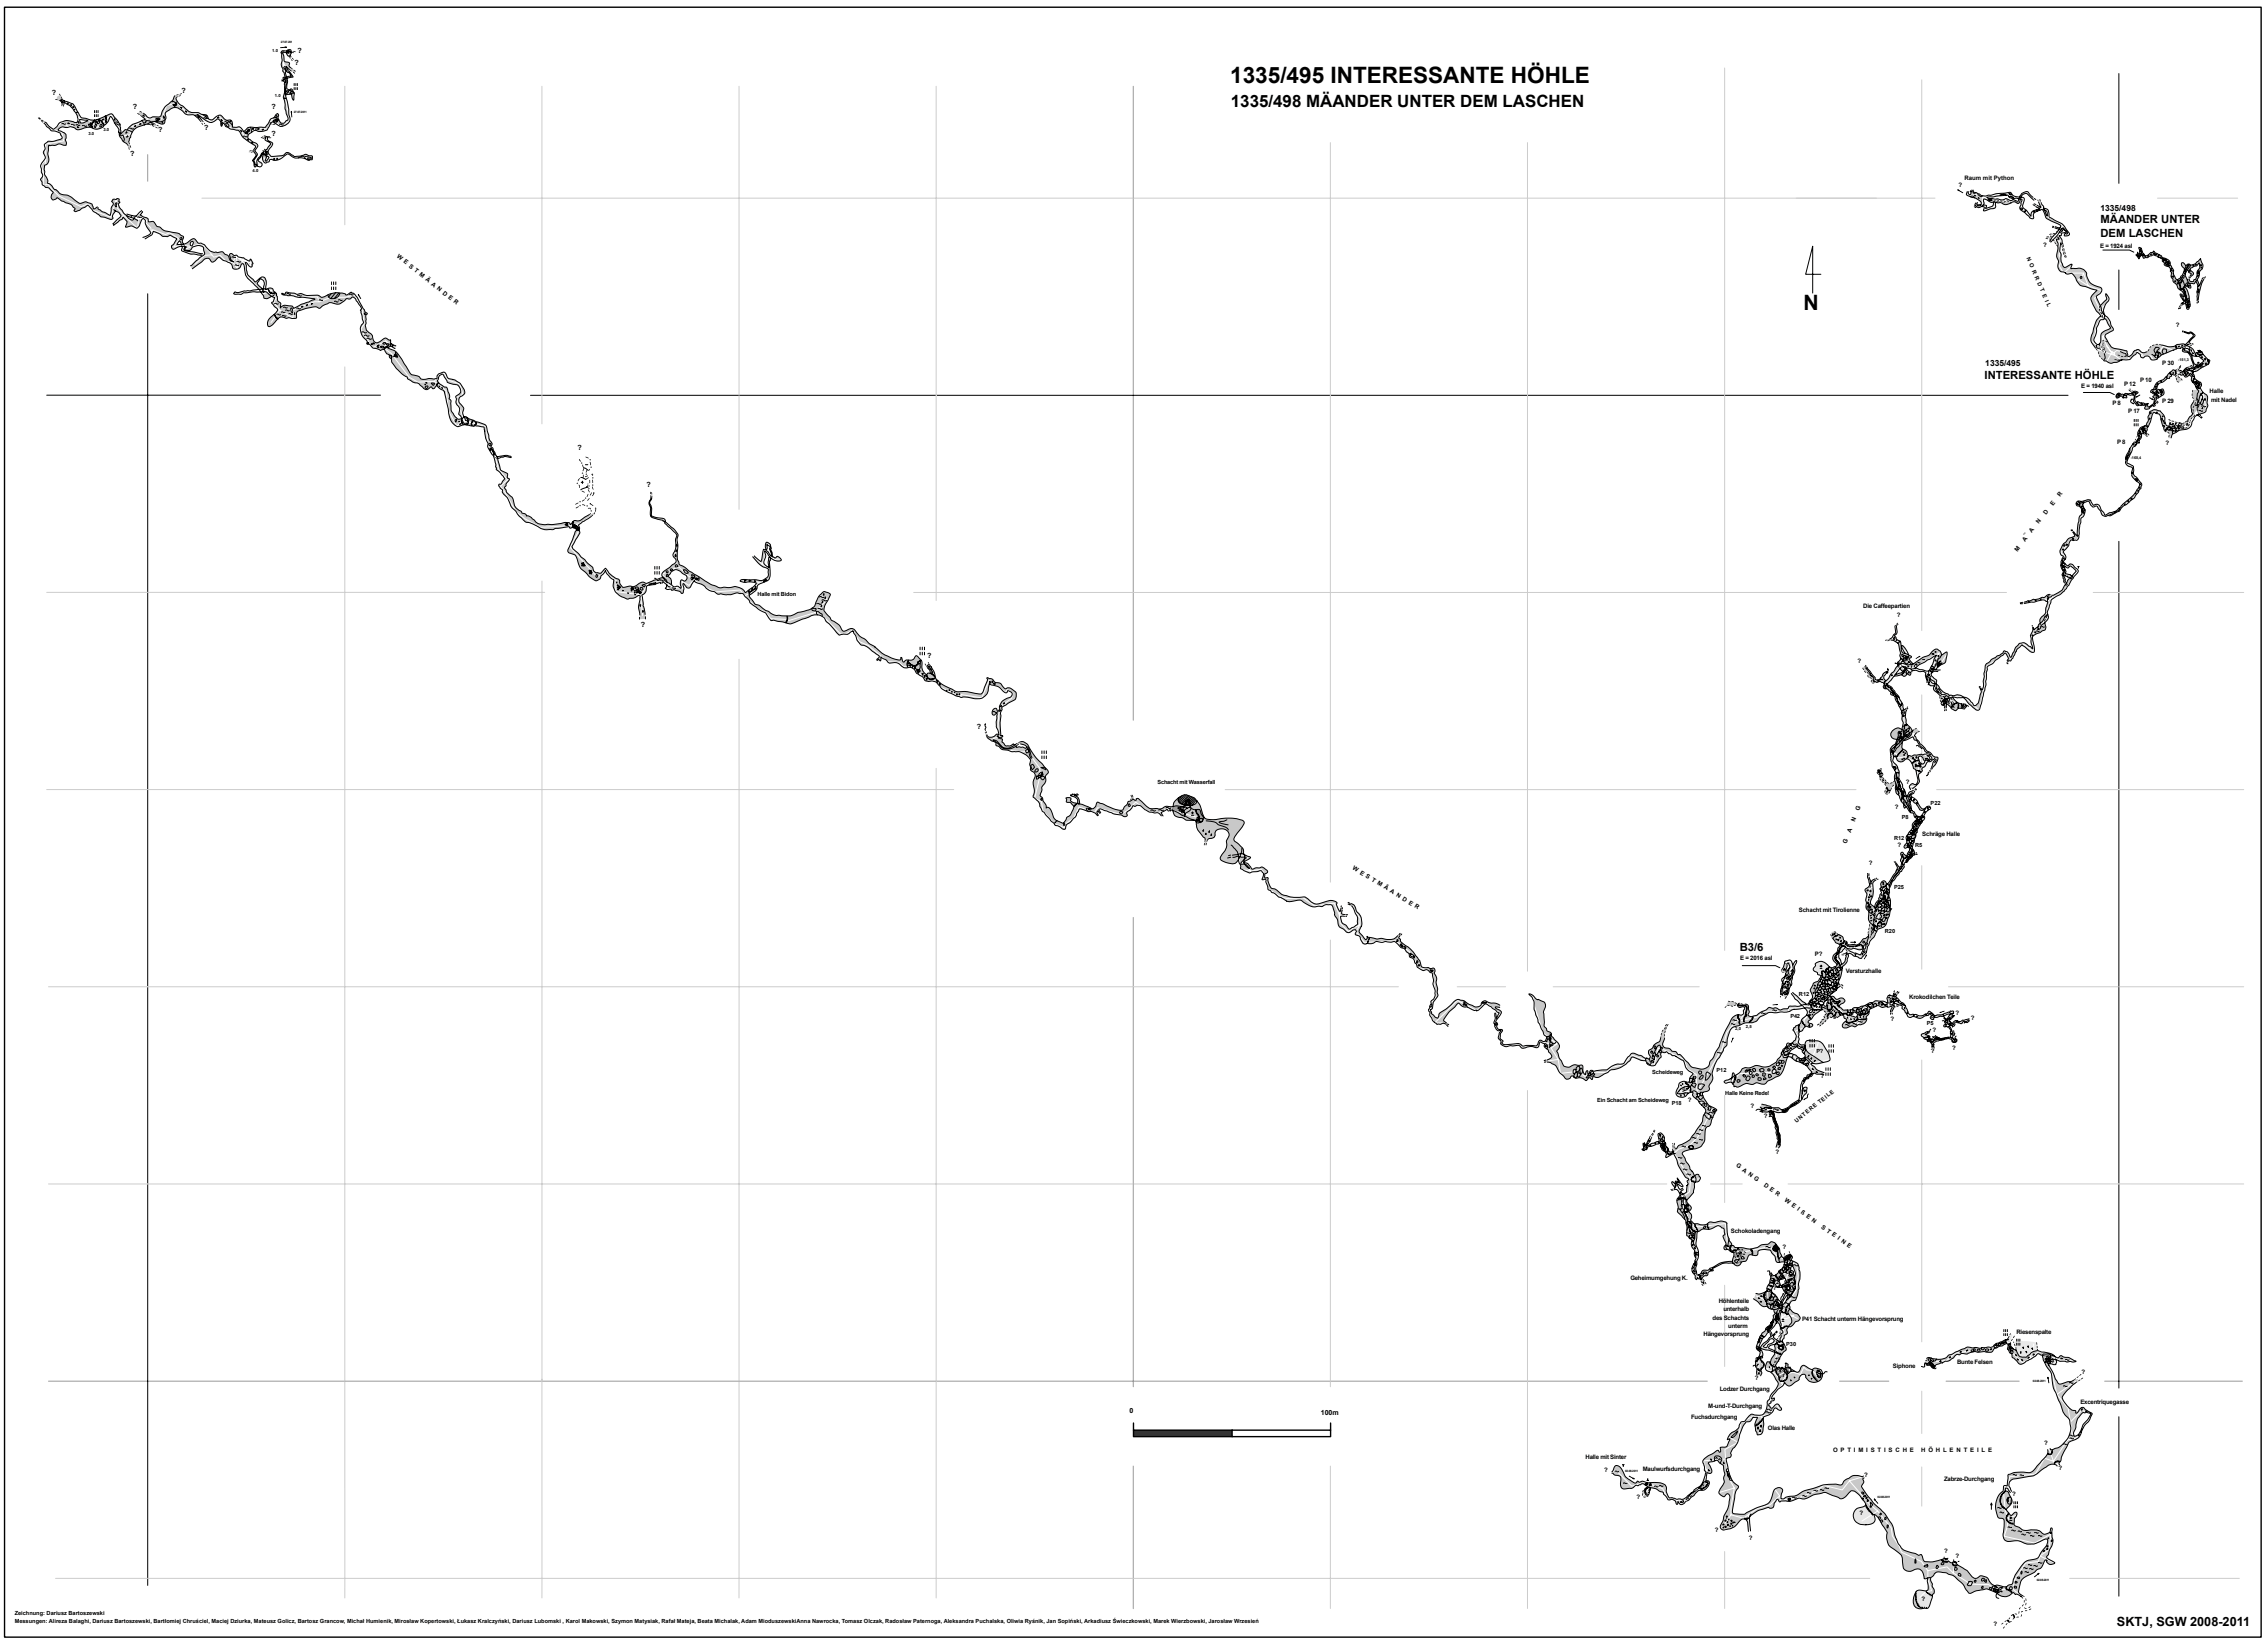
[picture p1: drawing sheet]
<svg xmlns="http://www.w3.org/2000/svg" width="1150mm" height="833mm" viewBox="0 0 1150 833" stroke-linecap="round" stroke-linejoin="round" font-family="sans-serif">
<defs><g id="words">
<text font-size="11.4" x="624" y="42">1335/495 INTERESSANTE HÖHLE</text>
<text font-size="10.7" x="915" y="157">N</text>
<text font-size="8.6" x="625" y="54">1335/498 MÄANDER UNTER DEM LASCHEN</text>
<text font-size="6.4" x="1074" y="825">SKTJ, SGW 2008-2011</text>
<g font-size="5.7">
<text x="1066" y="113">MÄANDER UNTER</text>
<text x="1066" y="120">DEM LASCHEN</text>
<text x="1007" y="192">INTERESSANTE HÖHLE</text>
<text x="883" y="483">B3/6</text>
</g>
<g font-size="4.3">
<text x="1066" y="107">1335/498</text>
<text x="1007" y="186">1335/495</text>
</g>
<g font-size="3.6">
<text x="151" y="27">?</text>
<text x="149" y="33">?</text>
<text x="92" y="47">?</text>
<text x="26" y="48">?</text>
<text x="67" y="55">?</text>
<text x="138" y="55">?</text>
<text x="80" y="67">?</text>
<text x="104" y="66">?</text>
<text x="138" y="69">?</text>
<text x="66" y="79">?</text>
<text x="293" y="228">?</text>
<text x="328" y="247">?</text>
<text x="325" y="318">?</text>
<text x="470" y="334">?</text>
<text x="496" y="370">?</text>
<text x="573" y="717">0</text>
<text x="670" y="718">100m</text>
</g>
<g font-size="3.1">
<text x="994" y="95">?</text>
<text x="997" y="92">Raum mit Python</text>
<text x="1037" y="125">?</text>
<text x="1065" y="126">E = 1924 asl</text>
<text x="201" y="130" transform="rotate(39 201 130)">W E S T M Ä A N D E R</text>
<text x="1104" y="166">?</text>
<text x="1097" y="185">P 30</text>
<text x="1056" y="197">E = 1940 asl</text>
<text x="1078" y="196">P 12</text>
<text x="1086" y="194">P 10</text>
<text x="1121" y="200">Halle</text>
<text x="1122" y="204">mit Nadel</text>
<text x="1072" y="205">P 8</text>
<text x="1080" y="210">P 17</text>
<text x="1097" y="204">P 29</text>
<text x="1074" y="225">P 8</text>
<text x="1099" y="226">?</text>
<text x="1042" y="257" transform="rotate(-52 1042 257)">E</text>
<text x="1045" y="252" transform="rotate(-52 1045 252)">R</text>
<text x="1038" y="261" transform="rotate(-52 1038 261)">D</text>
<text x="1034" y="266" transform="rotate(-52 1034 266)">N</text>
<text x="1027" y="272" transform="rotate(-52 1027 272)">..</text>
<text x="1027" y="275" transform="rotate(-52 1027 275)">A</text>
<text x="1031" y="271" transform="rotate(-52 1031 271)">A</text>
<text x="1024" y="280" transform="rotate(-52 1024 280)">M</text>
<text x="945" y="309">Die Caffeepartien</text>
<text x="962" y="313">?</text>
<text x="942" y="336">?</text>
<text x="967" y="398">?</text>
<text x="943" y="412" transform="rotate(-69 943 412)">G</text>
<text x="961" y="410">?</text>
<text x="941" y="417" transform="rotate(-69 941 417)">N</text>
<text x="939" y="423" transform="rotate(-69 939 423)">A</text>
<text x="975" y="424">Schräge Halle</text>
<text x="937" y="428" transform="rotate(-69 937 428)">G</text>
<text x="963" y="429">?</text>
<text x="686" y="441" transform="rotate(31 686 441)">W E S T M Ä A N D E R</text>
<text x="948" y="439">?</text>
<text x="913" y="463">Schacht mit Tirolienne</text>
<text x="921" y="485">P?</text>
<text x="883" y="487">E = 2016 asl</text>
<text x="936" y="494">Versturzhalle</text>
<text x="969" y="507">Krokodilchen Teile</text>
<text x="992" y="515">?</text>
<text x="959" y="518">?</text>
<text x="1000" y="517">?</text>
<text x="981" y="523">?</text>
<text x="990" y="532">?</text>
<text x="980" y="534">?</text>
<text x="924" y="547">?</text>
<text x="856" y="559">?</text>
<text x="888" y="562">?</text>
<text x="895" y="567">?</text>
<text x="901" y="585">?</text>
<text x="881" y="592" transform="rotate(36 881 592)">G A N G</text>
<text x="895" y="602" transform="rotate(36 895 602)">D E R</text>
<text x="905" y="609" transform="rotate(36 905 609)">W E I ß E N</text>
<text x="924" y="623" transform="rotate(36 924 623)">S T E I N E</text>
<text x="878" y="625">Schokoladengang</text>
<text x="904" y="634">?</text>
<text x="827" y="649">Geheimumgehung K.</text>
<text x="899" y="654">?</text>
<text x="872" y="661">Höhlenteile</text>
<text x="874" y="665">unterhalb</text>
<text x="869" y="669">des Schachts</text>
<text x="914" y="670">P41 Schacht unterm Hängevorsprung</text>
<text x="864" y="678">Hängevorsprung</text>
<text x="877" y="674">unterm</text>
<text x="1023" y="677">Riesenspalte</text>
<text x="902" y="691">?</text>
<text x="960" y="694">Siphone</text>
<text x="993" y="692">Bunte Felsen</text>
<text x="890" y="700">?</text>
<text x="1056" y="697">?</text>
<text x="872" y="706">Lodzer Durchgang</text>
<text x="1055" y="712">Excentriquegasse</text>
<text x="858" y="720">Fuchsdurchgang</text>
<text x="867" y="714">M-und-T-Durchgang</text>
<text x="897" y="725">Olas Halle</text>
<text x="930" y="736">O P T I M I S T I S C H E</text>
<text x="975" y="736">H Ö H L E N T E I L E</text>
<text x="1037" y="733">?</text>
<text x="804" y="740">Halle mit Sinter</text>
<text x="814" y="747">?</text>
<text x="833" y="746">Maulwurfsdurchgang</text>
<text x="946" y="749">?</text>
<text x="1044" y="746">?</text>
<text x="986" y="751">Zabrze-Durchgang</text>
<text x="830" y="760">?</text>
<text x="1021" y="759">?</text>
<text x="943" y="769">?</text>
<text x="870" y="777">?</text>
<text x="887" y="781">?</text>
<text x="986" y="788">?</text>
<text x="992" y="790">?</text>
<text x="975" y="812">?</text>
<text x="1011" y="825">?</text>
</g>
<g font-size="2.9">
<text x="1028" y="131" transform="rotate(67 1028 131)">N O R R D T E I L</text>
<text x="384" y="302">Halle mit Bidon</text>
<text x="587" y="397">Schacht mit Wasserfall</text>
<text x="979" y="408">P22</text>
<text x="965" y="415">P8</text>
<text x="961" y="426">R12</text>
<text x="972" y="430">R5</text>
<text x="961" y="451">P25</text>
<text x="956" y="473">R20</text>
<text x="913" y="505">R12</text>
<text x="908" y="517">P42</text>
<text x="978" y="520">P5</text>
<text x="922" y="534">P?</text>
<text x="838" y="545">Scheideweg</text>
<text x="871" y="544">P12</text>
<text x="875" y="555">Halle Keine Rede!</text>
<text x="810" y="559">Ein Schacht am Scheideweg</text>
<text x="848" y="560">P18</text>
<text x="911" y="569" transform="rotate(-38 911 569)">UNTERE TEILE</text>
<text x="906" y="683">P30</text>
<text x="7" y="819">Zeichnung: Dariusz Bartoszewski</text>
<text x="7" y="823">Messungen: Alireza Balaghi, Dariusz Bartoszewski, Bartłomiej Chruściel, Maciej Dziurka, Mateusz Golicz, Bartosz Grancow, Michał Humienik, Mirosław Kopertowski, Łukasz Kralczyński, Dariusz Lubomski , Karol Makowski, Szymon Matysiak, Rafał Mateja, Beata Michalak, Adam MioduszewskiAnna Nawrocka, Tomasz Olczak, Radosław Paternoga, Aleksandra Puchalska, Oliwia Ryśnik, Jan Sopiński, Arkadiusz Świeczkowski, Marek Wierzbowski, Jarosław Wrzesień</text>
</g>
<g font-size="2.1">
<text x="138" y="27">1.0</text>
<text x="139" y="49">1.0</text>
<text x="137" y="63">1.2</text>
<text x="45" y="68">3.0</text>
<text x="52" y="67">3.0</text>
<text x="128" y="87">4.0</text>
<text x="960" y="511">4,0</text>
<text x="886" y="521">2,5</text>
<text x="880" y="523">2,0</text>
</g>
<g font-size="1.9">
<text x="1105" y="183">-151,3</text>
<text x="1081" y="233">-168,4</text>
</g>
<g font-size="1.5">
<text x="143" y="22">27.07.201</text>
<text x="149" y="58">27.07.2011</text>
<text x="1031" y="701">02.08.2011</text>
<text x="825" y="746">02.08.2011</text>
<text x="953" y="760">02.08.2011</text>
<text x="1033" y="802">02.08.2011</text>
</g>
</g></defs>
<!-- layer: szare -->
<path d="M837 753a.5 .5 0 0 0 1 0 .5 .5 0 0 0-1 0zM853 762h1v-1zM860 756h1zM858 758l-2 1 1 1 3-4zM865 752l-4 4a7 7 0 0 0 4-5zM907 760a.6 .6 0 0 0 1 0 .6 .6 0 0 0-1 0zM878 729h1l1-1 2-2zM1056 717a13 13 0 0 0-3 8l-1 1a1.6 1.6 0 0 0 1 3 1.4 1.4 0 0 0 2-2l2-4 3-4a1.3 1.3 0 0 0 1-1 1.3 1.3 0 0 0-2-1zM516 378v1h3a1 1 0 0 0 1 1 1 1 0 0 0 1-1 3 3 0 0 0-5-1zM231 213v1zM223 191a2.5 2.5 0 0 0-1 3 2.5 2.5 0 0 0 2 2h1a5 5 0 0 1 3 4 2.4 2.4 0 0 0 1 4v1a8 8 0 0 0 4 8 1 1 0 0 0 1-1 1 1 0 0 0-1-1v-1a6 6 0 0 0-2-6 4 4 0 0 1 2-4 4 4 0 0 0 0-4 4 4 0 0 0-4-1 7 7 0 0 1-4-5h-1zM133 148h1zM132 142l-1 1a3 3 0 0 0 3 4v-2a2.1 2.1 0 0 0-2-3zM91 122l-1 2h2zM97 123v1v1l1-2v-1zM91 121a.5 .5 0 0 0 1 0 .5 .5 0 0 0-1 0zM59 103l-1 1 1 1v-2zM40 61a1.7 1.7 0 0 0 2 1 1.7 1.7 0 0 0 1 0l2-1zM136 77l-1 1zM29 49a1.6 1.6 0 0 1 2 0 1.6 1.6 0 0 1 1 2h-1a1.2 1.2 0 0 1-2 0 1.2 1.2 0 0 1 0-2zM135 79v2v1l1-2zM186 174h1zM185 159v1zM148 156v2v1v-2zM145 46v1h1zM144 40l1 2v-2zM144 35l1 4h3l-1-2zM389 276v2a2.1 2.1 0 0 0 1 3l1 1v-3a1.8 1.8 0 0 0-2-3zM388 280a5 5 0 0 1 0 5l2 3v-3v-2h1zM341 290h-1a2 2 0 0 0-1 2 2 2 0 0 0 1 2 3 3 0 0 0 2 4l2-1 2 1-1-1a1.5 1.5 0 0 1 0-3 1.5 1.5 0 0 1 2 1 2 2 0 0 0 1-3 2 2 0 0 0-2-1 4 4 0 0 0-5-1zM901 690l-1 2v1h1v-3zM898 683a1.3 1.3 0 0 0 0 1 1.3 1.3 0 0 0 1 1 1.1 1.1 0 0 0 2-1 .9 .9 0 0 0-1-1l1-1zM898 679l-3 4a1.6 1.6 0 0 0 1 0 1.6 1.6 0 0 0 1-1h1a1.9 1.9 0 0 0 2-3zM904 665l-1 3 1 4-1 1a1.6 1.6 0 0 0 0-2 1.6 1.6 0 0 0-2 0l-1 2a2.2 2.2 0 0 0-1 4v1l2-3 1 1-1 1a1.4 1.4 0 0 0-1 2 1.4 1.4 0 0 0 1 1l2 1 1-3a1.6 1.6 0 0 1 0-2l-1-3 1 1 2-1h1a4 4 0 0 0 0-7zM868 644h1zM899 656l4 4v1l-1-1-1-2zM907 656l-1 2a5 5 0 0 0-2 4l2-3zM900 650v1l-1 3v2a2 2 0 0 0-3-1 2 2 0 0 0 0 3l2 3 2 2a1.5 1.5 0 0 1 2 1 1.5 1.5 0 0 1-1 2 .7 .7 0 0 0 0 1 .7 .7 0 0 0 1-1l1-1a1.3 1.3 0 0 0 1-2v-2a1.6 1.6 0 0 1 1-2l1-3-2-3a2.6 2.6 0 0 1-4-2l1-1h1a1 1 0 0 0 0-1 1 1 0 0 0-2 0zM904 652v1a1.5 1.5 0 0 1 2 1h1a1.2 1.2 0 0 0 1-1 1.2 1.2 0 0 0-1-1zM903 649v1v2h1a2.3 2.3 0 0 0 2-3l-1-1zM834 756l1 1a1.1 1.1 0 0 0 0 1 1.1 1.1 0 0 0 2 0l-1 1a1.7 1.7 0 0 1-3 0 1.7 1.7 0 0 1 0-3zM972 807v2v4l2 2 1 1a4 4 0 0 1-4-2 4 4 0 0 1 0-5zM980 693v1zM903 694h3v-3l1 1v1h1l1 1h-3a.9 .9 0 0 1 0 1 .9 .9 0 0 1-1 0zM978 689h1l5 1a6 6 0 0 0 5-3l7-3a6 6 0 0 1 6 0h3l4-1a2.5 2.5 0 0 0 3-1l5-2 2-1 1 2v2l1 1a4 4 0 0 1 3 4h1a5 5 0 0 0 6-2 8 8 0 0 1 6 0l4 1h-4l-1 1a2.4 2.4 0 0 0-4 0l-3 2a3 3 0 0 1-4 2 3 3 0 0 1-2-2 3 3 0 0 1-3-3l-1-1a3 3 0 0 1 0-4l-1-1-6 3a5 5 0 0 1-6 2h-4l-4 1h-3h-1a3 3 0 0 0-3 2l-2 1-6 2-2 2 1-1-1-1-1 1 1-1-1-1h-1l-1 1a.7 .7 0 0 1-1 0 .7 .7 0 0 1 0-1zM898 646h1a2.2 2.2 0 0 0 2 1 2.2 2.2 0 0 0 2-3l2-1v-3l4 2a1.4 1.4 0 0 0-1 2 1.4 1.4 0 0 0 2 1l1 2a6 6 0 0 0-2-5v-1h-1l1-2h-2l2-2v1v1v1a5 5 0 0 1 4 5v4l-1 7a3 3 0 0 1-3 4l-1 2a5 5 0 0 0 4 5 2 2 0 0 1 1 2 2 2 0 0 1-2 2l-2 2a2.4 2.4 0 0 0-2 3 2.6 2.6 0 0 0-2 3l-1 1 2 3a2.1 2.1 0 0 1 0 2 2.1 2.1 0 0 1-1 1l-3 4a4 4 0 0 0-1 5v-1a.8 .8 0 0 0-1-1 .8 .8 0 0 0-1 1 .8 .8 0 0 0 0 1h2h1h1l-1 3a.9 .9 0 0 0 1 1 .9 .9 0 0 0 1-1h1v-1l2-1h1a1 1 0 0 1 1-1 1 1 0 0 1 1 0l1 1a1.8 1.8 0 0 0 2 0 1.8 1.8 0 0 0 1-2 1.9 1.9 0 0 1 1-1 1.9 1.9 0 0 1 2 1l2 1a3 3 0 0 1 6 1 3 3 0 0 1-3 5h-2a6 6 0 0 1-5-4 2.7 2.7 0 0 0-2 3l-2 1a2.7 2.7 0 0 1-3 2 2.7 2.7 0 0 1-3-2l-5 7-1 2a.8 .8 0 0 1 1-1 1 1 0 0 1 0 2 .8 .8 0 0 1-1 0v1a1.2 1.2 0 0 0-2 1 1.2 1.2 0 0 0 1 1h1a2.3 2.3 0 0 1 4-1l1 1v1l-3-1-1 1a8 8 0 0 1-5 4v5a3 3 0 0 1-3 4l-2-5 2-4h-2a2.4 2.4 0 0 0-2 2 5 5 0 0 0-5 5l-2 7a6 6 0 0 0-3 6h-1a1.4 1.4 0 0 0-1 1 1.4 1.4 0 0 0 0 2l2 7 2 3a1.7 1.7 0 0 1 2 2 1.7 1.7 0 0 1-1 1l-1 2v3a10 10 0 0 0-1 8h6l6-3a9 9 0 0 0 7-4l1-1a7 7 0 0 1 3-5h1a2.3 2.3 0 0 1 1 3v2h1l1-1a15 15 0 0 0 10-3l5-1a31 31 0 0 1 14-2 9 9 0 0 1 10-4v1a3 3 0 0 1-1 4l6 8 6 5 2 3a20 20 0 0 1 4 10l1 3a13 13 0 0 0 9 5l1 1h1a1.7 1.7 0 0 1 2 2 4 4 0 0 0 4 1l6-1h2l2 1h1h2a1.2 1.2 0 0 0 0 2 1.2 1.2 0 0 0 1 0l4 3a4 4 0 0 0 5 3 4 4 0 0 1 7 3l2 1 6 1 1-1a4 4 0 0 0 3-4l5-7 4-2a5 5 0 0 0 5-4l1-1a5 5 0 0 0 1-5 12 12 0 0 1-11 2 15 15 0 0 0-9-1 5 5 0 0 1-1-7l-1-5a3 3 0 0 1-3-3 11 11 0 0 1 3-11 1.5 1.5 0 0 1 0-2 1.5 1.5 0 0 1 2 0l1-6 3-1h4a6 6 0 0 0 8-4l2-2a9 9 0 0 0 3-6h1h1l3-1 3-2a10 10 0 0 0 0-16l-5-12-1-7-4-7-1-2 5 1 1 1-2-1v1l1 1 1-1h1v-2a1.8 1.8 0 0 0 3 0l4 1 3 2h-8l-2-1a1.3 1.3 0 0 1 0 2 1.3 1.3 0 0 1-2 0h-1l-1-2 4 9a3 3 0 0 0 4 3l7-2-1 1-5 5a4 4 0 0 0 0 6l3 3 2 1v1l1-1a2.1 2.1 0 0 1 2-2 2.1 2.1 0 0 1 3 1l2 2-1 4-3 3a8 8 0 0 1-7 8l-4 7a5 5 0 0 1-6 4l-3 2a13 13 0 0 1-11 4l-3 1a3 3 0 0 0-3 2 3 3 0 0 0 0 4h1l-1 1-1-1a1.2 1.2 0 0 0 0-1 1.2 1.2 0 0 0-2 0v1l2 1 1 1a4 4 0 0 1-2 7 1.4 1.4 0 0 0 1 2l1 1a1.1 1.1 0 0 0 1 1 1.1 1.1 0 0 0 1-1v-1a1.6 1.6 0 0 1 1 2 1.6 1.6 0 0 1-1 1v2a2.2 2.2 0 0 0 2 3 9 9 0 0 0 8 1l3 1a3 3 0 0 0 4 1 3 3 0 0 0 2-3v5a8 8 0 0 1-1 7l-1 2a1.3 1.3 0 0 0 0 1 1.3 1.3 0 0 0 1 1l2 2a2.3 2.3 0 0 1-2 1 2.3 2.3 0 0 1-2-3 4 4 0 0 0-2 4l-6 3a9 9 0 0 0-5 10l1 1-1 1-2-1h-1l-1-1a6 6 0 0 1-9 0 10 10 0 0 0-8-1h-2a2.6 2.6 0 0 1-3 1 2.6 2.6 0 0 1-2-2l-1-2-2-2a10 10 0 0 0-6-4h-2a4 4 0 0 0-6 2 2.2 2.2 0 0 0 0 3v2a3 3 0 0 1 0 4l-2-1a1 1 0 0 1-1-1 1 1 0 0 1 1-1v-6l-1 1h-1v-1a4 4 0 0 0-2-4 4 4 0 0 0-4 1 4 4 0 0 1-5-5 9 9 0 0 0-6-7 10 10 0 0 1-2-8l-4-7-5-4-5-8a4 4 0 0 0-3-2 4 4 0 0 0-3 3 3 3 0 0 1-6 0l-3-1a5 5 0 0 0-5 0h-3a9 9 0 0 1-8 2l-4 2-4-1-1 1-1-1a.7 .7 0 0 0-1 0 .7 .7 0 0 0 0 1l-1 1a2 2 0 0 1-1 2 2 2 0 0 1-2 0l-5 1-4 3v1v6l-1 1v-3a2.6 2.6 0 0 0-2-3 2.6 2.6 0 0 0-3 1l-2 3-5 1a2.4 2.4 0 0 1-2-2 2.4 2.4 0 0 1 1-2l3-9a5 5 0 0 0 0-5h-1a2.2 2.2 0 0 1-3 0 2.2 2.2 0 0 1 0-3 5 5 0 0 0 2-6v-1v-2a5 5 0 0 0-3-5h-1l-4 1 1 2a1.9 1.9 0 0 1 1 2 1.9 1.9 0 0 1-2 1h-1l-1 4a1.3 1.3 0 0 1 2 1 1.3 1.3 0 0 1 0 2 5 5 0 0 1-5 2l-8 7a1.8 1.8 0 0 1-1 0 1.8 1.8 0 0 1-2-1v1a3 3 0 0 0-5-2l-2-3a1.5 1.5 0 0 0-2-2l-2-1-4-1-1-1a4 4 0 0 0-4 1l-1-1a7 7 0 0 1-7 2l-1-6a4 4 0 0 1-4-2v-1a2.4 2.4 0 0 1 2-2 2.4 2.4 0 0 1 3 1 10 10 0 0 0 7 7l1-1 1 1 1-1 3 1h3a7 7 0 0 1 6 2 5 5 0 0 0 3 6l3 1 3-1 6-4a10 10 0 0 0 5-10v-1a4 4 0 0 1 0-6l5-3a1.1 1.1 0 0 1 2 0 1.1 1.1 0 0 1 0 1l1-3a4 4 0 0 0 5-3v-1h-2a13 13 0 0 1 6-6 4 4 0 0 1 3-3l1-2a4 4 0 0 1 6-1 5 5 0 0 0 5-7l2-4 2-3a2.8 2.8 0 0 0 0-5l-3-3a2.6 2.6 0 0 1-2-2 2.6 2.6 0 0 1 1-3h1l1-3a1.8 1.8 0 0 0 1-2 1.8 1.8 0 0 0-2-1h-3a1.3 1.3 0 0 1-1-1 1.3 1.3 0 0 1-1-1l6-5-2-4 1 1-4 4-1 2a3 3 0 0 0 1 5 2.1 2.1 0 0 1-1 3l1 2a3 3 0 0 1-1 4l1 1-1 2-2-1v-3v-1v-3a.8 .8 0 0 1 0-1 .8 .8 0 0 1 1 0 2.5 2.5 0 0 0 1-3 2.5 2.5 0 0 0-2-2l2-6 6-8 1-2a1.9 1.9 0 0 0 0-3l-2-1-1-1a5 5 0 0 1-6-3l-1-1 1-3h1h3a1.8 1.8 0 0 0 2-3l1-2v-3zM909 533l-1 1 3 1 2 2 3-1a2.2 2.2 0 0 0-2-3h1l-2-1a2.2 2.2 0 0 0-3 0zM975 525l3-2 1 1-2 1 2 1 1 1a.7 .7 0 0 0 1 1 .7 .7 0 0 0 1-1 .7 .7 0 0 0-1-1h-1l2-1 3 2 3-1a1 1 0 0 0 2 0 1 1 0 0 0 0-2v-1l-1-2h-3v-1h1l-1-4 1 1v1l1-1v2h2a2.6 2.6 0 0 1 4-1l5-1-1 1h-2a2.4 2.4 0 0 1-4 0 2.4 2.4 0 0 1-3 2l2 4a1.9 1.9 0 0 0 0 3 1.1 1.1 0 0 1 2 0 1.1 1.1 0 0 1-1 2 1.1 1.1 0 0 1-1 0l-1-1a2.7 2.7 0 0 0-4-1l-3 1a2.6 2.6 0 0 0-2 4l-1-1v-1l-1-2h-1l1-1h-3l-1-2zM959 506v2l1-2zM939 514v1a1.7 1.7 0 0 0 3 0v-1a1.2 1.2 0 0 0-1-1 1.2 1.2 0 0 0-1 1zM907 530l-1 2 2-2zM904 500v1zM908 495h1zM906 488a2.3 2.3 0 0 1 2-1 2.3 2.3 0 0 1 2 2l1-2-1 3a5 5 0 0 1-1 5v4l-1 2-1 3a1.5 1.5 0 0 1-1 2 1.5 1.5 0 0 1-2-1h-1v-2l1-4a1.8 1.8 0 0 1 1-3l3-5-1-3v1v1a3 3 0 0 1-2 3l-1-1zM926 508l-1 1a.9 .9 0 0 0 1 1 .9 .9 0 0 0 1 0v-1a.9 .9 0 0 0 1-1 .9 .9 0 0 0-1-1 .9 .9 0 0 0-1 1zM921 490l-1 2zM937 481l2 2h2a2 2 0 0 0 2 1 2 2 0 0 0 2-2v-1a6 6 0 0 1-5 0zM933 483v2l1 4a4 4 0 0 0 2-5h-2a1.6 1.6 0 0 0 3-1 1.5 1.5 0 0 0-1-2v-1l-1 3zM967 428l-1 2zM972 388h1zM969 403l-1 2 1 1zM970 406l-1 1v3l3 4h2l2-3a2.4 2.4 0 0 1-3-2l-3-3zM974 389a.5 .5 0 0 0 1 0 .5 .5 0 0 0-1 0zM967 373v1zM978 385h1zM974 384v2a1.4 1.4 0 0 0 1 1 1.4 1.4 0 0 0 1-1 2.1 2.1 0 0 0-2-2zM978 383l1 2a.8 .8 0 0 0 1-1 .8 .8 0 0 0-1 0zM857 627l1 1h1l-1-2zM858 626l1 1a.6 .6 0 0 0 0-1 .6 .6 0 0 0-1 0zM861 625v3a11 11 0 0 0 1 7l-2 9a1.8 1.8 0 0 0 2 3 1.7 1.7 0 0 0 2-2l3-1 6-3 6-1a4 4 0 0 0 0-5l-2-1a1.5 1.5 0 0 1-2-1 1.5 1.5 0 0 1 1-2l-1-1a2.8 2.8 0 0 1 0-4 3 3 0 0 0-2-4h-1l-5 1h-3zM856 610l1 1zM852 607v-1l1 3v4l1 1 1-1h1l1-2a1.8 1.8 0 0 1 1 2 1.8 1.8 0 0 1-1 1l1 2v2a2.2 2.2 0 0 0 2 3h5a5 5 0 0 1 5-1l4-1a2.1 2.1 0 0 1 2 1 2.1 2.1 0 0 1 0 2l1 5 2 4-1 1h1l1 1 8 1 3-1a8 8 0 0 1 6-2 2.9 2.9 0 0 1 3-1 2.9 2.9 0 0 1 2 3l2 5h1v2h-1a2.5 2.5 0 0 1-4-3l-1-1a5 5 0 0 0-6-2l-1 3h-1a2.9 2.9 0 0 0-3 0 2.9 2.9 0 0 0-2 2l-2 1a2.7 2.7 0 0 1-4 1l3-1v-2v-1l2-1 1-1h-1a2.4 2.4 0 0 0-4 0v1a1.9 1.9 0 0 0 0 3l-2 1 1 1h-6l-5 2v2a2.3 2.3 0 0 0-3 2l-3 1 2 2a1.2 1.2 0 0 1 0 1 1.2 1.2 0 0 1-1 1 1.2 1.2 0 0 1-1-2l-1-1-1-1v1h-1v-2a5 5 0 0 1 0-7v-1a1.9 1.9 0 0 0 0-3 3 3 0 0 0-2-4v-3l-1-1a5 5 0 0 1-1-5l-1-4-3-3a3 3 0 0 1-1-4v-1a3 3 0 0 1 1-4zM848 600l2 1v-2l2 1-1-3 3 5-2-1a1.4 1.4 0 0 0 0 2 1.4 1.4 0 0 0 2 0v1a1.1 1.1 0 0 0-1 1 1.1 1.1 0 0 0 1 1h-2a2.5 2.5 0 0 0-1-2 2.5 2.5 0 0 0-2 0v-1l1-1-2-1zM852 551l-2 3zM631 438l3 2zM631 435v1l1-1zM19 60l5 2 1 2a2.4 2.4 0 0 0 3 1 2.4 2.4 0 0 0 2-2l1-1 3-1 3 1a1.5 1.5 0 0 0 2 0 1.5 1.5 0 0 0 0-2l-1-3-3-3-2-2-1 2-1-1v-1h1a2 2 0 0 1 4 0 10 10 0 0 1 4 6l1 2 7 1 7-3a2.4 2.4 0 0 1 4 2l2 3v5l3-2h1a17 17 0 0 1 8-5v-1l-3-2a1.5 1.5 0 0 1 2-1 1.5 1.5 0 0 1 1 1l3 2 4-1a2.5 2.5 0 0 0 2-3l2-2 3-3a2.1 2.1 0 0 1 3-2 1.6 1.6 0 0 0-1 1 1.6 1.6 0 0 0 1 2l6 5h5l1 1a3 3 0 0 1 4 3 3 3 0 0 0 4-2 2.3 2.3 0 0 1 4 1l1 1h1a1.6 1.6 0 0 1 2 1 1.6 1.6 0 0 1 0 1v1h4l2 3a7 7 0 0 1 7-2h4l1-2a5 5 0 0 1 3-4l1-1h1a5 5 0 0 0 2 4h1l1-1a1.4 1.4 0 0 0 1-2l-1-4v-3a8 8 0 0 1-1-6v-4l-1-1h1v-2h1l-2-3 1-1a5 5 0 0 1-1-5v-4h2a2 2 0 0 1 3 0h1v1h-1l-1 1 1 1-1 1-1-2a1.9 1.9 0 0 0-3-2l1 4a1.9 1.9 0 0 0 3 2 4 4 0 0 0 2 4h1l-1 1-4-3 1 2 3 3-3 1-1 4a1.6 1.6 0 0 0 1 1 1.6 1.6 0 0 0 2 0 5 5 0 0 1 1 6l-1-3h-2a1.1 1.1 0 0 0-1 1 1.1 1.1 0 0 0 0 1l2 9a3 3 0 0 1-3 5 6 6 0 0 1-6-2l-2 3a5 5 0 0 1-5 2 4 4 0 0 0-5 2v1l3 2a2 2 0 0 1 2 2 2 2 0 0 1-1 2h-1a2.3 2.3 0 0 1 2 3 2.3 2.3 0 0 1-2 2v3l1-1v-2l4-4-1-1h1h1l2-2a1.1 1.1 0 0 0 0-1 1.1 1.1 0 0 0-1-1l-1-1v-1h-2a1.4 1.4 0 0 1 1-1 1.4 1.4 0 0 1 2 0h1v1h-1l1 2a1.6 1.6 0 0 1 1 1 1.6 1.6 0 0 1-1 2 2.6 2.6 0 0 0 0 4 2.6 2.6 0 0 0 3 0 6 6 0 0 0 6-2l2 1a9 9 0 0 0 7 0l3 1v2h-1l-4-1a8 8 0 0 1-7-2 8 8 0 0 1-8 3h-1a2.1 2.1 0 0 1-3 1 2.1 2.1 0 0 1-1-3v-1l-1 3a.9 .9 0 0 0-1 1 .9 .9 0 0 0 1 0 1.4 1.4 0 0 1 0 2 1.4 1.4 0 0 1-2 0l-1 1v-1l-1-3h1a1.9 1.9 0 0 0 1-2 1.9 1.9 0 0 0-1-2l-3 1v-1l2-1a1.6 1.6 0 0 0 1-1 1.6 1.6 0 0 0-1-2l-5-4a6 6 0 0 0-6-3l-3-2v-1a.6 .6 0 0 0-1 0l-1 1a2.7 2.7 0 0 0-2-4 5 5 0 0 1-7 0l-3-2 3 4a1.1 1.1 0 0 1-1 0 1.1 1.1 0 0 1-1-1l-3-3h-3a9 9 0 0 0-7-3l-2 1a2.8 2.8 0 0 0-2 4 2.5 2.5 0 0 1-2 3 2.5 2.5 0 0 1-3-1h-1h-2l3 1a1.5 1.5 0 0 1-2 0h-2l-4 1a8 8 0 0 0-5 6l-1 2 1 2v1l-5-6-1-3-4-7-1 3-3 3a6 6 0 0 1-7 0l-5 1-4-2-3 1a2.1 2.1 0 0 0-3 1l1 1a2.9 2.9 0 0 1 2 4 1.4 1.4 0 0 1 1 2 1.5 1.5 0 0 1-3 0h-1l-2 1h-3l-1 4a4 4 0 0 1-1 6v4l1 3v2h1l3 3a7 7 0 0 0 7 3l1 1a5 5 0 0 0 7 3l1-1a4 4 0 0 1 3 3 1.1 1.1 0 0 0 1 1 1.1 1.1 0 0 0 1-1l1 1 4 2a1.1 1.1 0 0 0 2 1 1.1 1.1 0 0 0 0-1v-3l2-2-1-1v-1h3v1l1 1a2.9 2.9 0 0 0 1 4l2 2a2.9 2.9 0 0 0 4 2l-4-1v-1a6 6 0 0 0 6 0l2-2-1 2 2 1a2.3 2.3 0 0 1 3 3 2.9 2.9 0 0 1 4 2l4 2 6 1 2 1a1.7 1.7 0 0 1 1 1 1.7 1.7 0 0 1-1 2 1.6 1.6 0 0 0 2 2 1.6 1.6 0 0 0 2-1 2.6 2.6 0 0 1 2-2 2.6 2.6 0 0 1 3 2l3 1 3 3 3 1a3 3 0 0 1 5 1l1 1a4 4 0 0 0 2 3l-1-1a1.9 1.9 0 0 1 0-3l2 1 1-1 1 1 3 1 2 1 1-1a2.3 2.3 0 0 1 0 4l-2-2v4a9 9 0 0 0 5 6l2-2a2.2 2.2 0 0 1 2 0 2.2 2.2 0 0 1 1 3v1a1 1 0 0 0 0 2 1 1 0 0 0 1-1h2l3 4a4 4 0 0 0 1 4v2a5 5 0 0 1 7 0l11-4-16-2-1-1a1.7 1.7 0 0 0 2-1l5 1a7 7 0 0 1 6 1 9 9 0 0 1 7 1l7-3 4 1 2 1 1-1a2.2 2.2 0 0 1 3 1l5 8 1 1v1l-1 5 1 2 3 3a2.9 2.9 0 0 0 2 4 2.9 2.9 0 0 0 3-2l2-1 2 2v-1v2l3 1-1 2-2-1h-1a16 16 0 0 1 9 10 6 6 0 0 0 6 5 4 4 0 0 0 6 1h2a1.6 1.6 0 0 0 2 0 1.6 1.6 0 0 0 0-2h1a2.5 2.5 0 0 1 3-1 2.5 2.5 0 0 1 1 3l4 1 3 2a4 4 0 0 1 1 5 3 3 0 0 0-2 3 3 3 0 0 0 2 3v1a4 4 0 0 0 1 4l5 3h3a4 4 0 0 1 3 5l1 4 2 2-1 2h1l2 4-1-1-1 1 1 1h1l5-1 2 1h-3h-2a1.1 1.1 0 0 0-2 1 1.1 1.1 0 0 0 1 1 6 6 0 0 0 3 6 1.8 1.8 0 0 1 1 3h1l-2 4 2 3a7 7 0 0 1 3 7l4 3 2 1v1h2l2 2a6 6 0 0 0 7 2h6a4 4 0 0 1 5 0h1a3 3 0 0 1 4-2l8-4-2 2-5 3a2.3 2.3 0 0 0-1 4 10 10 0 0 1-3 6 3 3 0 0 0 2 5l5 6a6 6 0 0 1 4 4l1 1a3 3 0 0 0 4-3l1 1a13 13 0 0 0 6 5 3 3 0 0 0 2 4 3 3 0 0 0 3-1 5 5 0 0 0 6-1l1-1a7 7 0 0 0 7-1 3 3 0 0 1 5 1v-1a2.5 2.5 0 0 1-2-2 2.5 2.5 0 0 1 1-3l4-2a2.4 2.4 0 0 0 2-2 2.4 2.4 0 0 0-1-3l1-4v-4a4 4 0 0 0-1-4l-5-5a5 5 0 0 0-5-2 4 4 0 0 1-2-5 4 4 0 0 1 1-6v1a6 6 0 0 0 0 5v4l6 1 1 2 2 2a5 5 0 0 1 3 7l1 10a4 4 0 0 0 3 4l3 2 12 7a11 11 0 0 0 7 1 8 8 0 0 1 9 3l6-5-3-1h-3h-2v-1h7a4 4 0 0 0 6 0 4 4 0 0 0 1-6 15 15 0 0 1-8-6h1l3 3 1-6h1v-2a1.5 1.5 0 0 1 2-2l1 1v2l1 2a2.1 2.1 0 0 0 1 3h1a1.6 1.6 0 0 1 2 0 1.6 1.6 0 0 1 0 1l-2 1-3-2-1 2 1 4a5 5 0 0 1-5 7l-1 1a9 9 0 0 1-5 5l1 2a6 6 0 0 0 5 3l4 3a10 10 0 0 0 7 2h4l4-1 4-1a6 6 0 0 0 6-6l1-2a2.9 2.9 0 0 1 2-2 2.9 2.9 0 0 1 3 2l-2 4a4 4 0 0 0 2 7l1 2h1a9 9 0 0 1 5 5h1a4 4 0 0 1 6 2l13 10 7 3a1.2 1.2 0 0 0 2 0 1.2 1.2 0 0 0 0-2l1 2a.7 .7 0 0 0 1 1 .7 .7 0 0 0 0-1h1a3 3 0 0 0 5-2l3 2v5l2 2h1h1v-2a1.4 1.4 0 0 1-2-2 1.2 1.2 0 0 1 2-1l2 4 1 3 3 3 3 2a11 11 0 0 0 9 2l6 1a2.7 2.7 0 0 0 3-3l2-4v-1h2a5 5 0 0 0 5 3l1 1a2.2 2.2 0 0 0 3 1 4 4 0 0 1 3 6l-7 4-1 8 1 6h1l-1 2 1 1a3 3 0 0 0 2 2 3 3 0 0 0 3-1l1 1 2-1a4 4 0 0 1 6 3l2 4 5 5a2.6 2.6 0 0 1 2 2 2.6 2.6 0 0 1-2 3 5 5 0 0 1-2 6v3l3 5v2a2.4 2.4 0 0 1 3 3 6 6 0 0 0 6 5l1-3 2-1 1-2a2.6 2.6 0 0 0 1-3 2.6 2.6 0 0 0-2-2 1.7 1.7 0 0 1-2-2h2a2.7 2.7 0 0 0 4 3 3 3 0 0 0-4-4l1-1h1h2l-1 1 1 1 1 3 3 1a3 3 0 0 0 5 0v-1a1.2 1.2 0 0 1 1-1 1.2 1.2 0 0 1 1 1l4 1a9 9 0 0 0 8 1l2-2a2 2 0 0 1 2-2v-3l1 2a1.1 1.1 0 0 0 1 1 1.1 1.1 0 0 0 1-1l2 1a10 10 0 0 0 12 3h3a1 1 0 0 1 1 1 1 1 0 0 1-1 1h-1h-1l-3 1 1 2h-1a5 5 0 0 0-4-2l-4-1a4 4 0 0 0-6-2l-1 2a2.4 2.4 0 0 0-2 3h-2l-5-1-7-3v1v1v1l-1-2a1.5 1.5 0 0 0 0 3 6 6 0 0 0-6-3 2.5 2.5 0 0 0-3-1 2.5 2.5 0 0 0-2 2v2l-3 3a4 4 0 0 0-3 4l-5-2-6-8-1-2a6 6 0 0 0-4-5l1-3a11 11 0 0 1 0-8v-1a2.8 2.8 0 0 1-2-3l-1-1a5 5 0 0 0-4-6l-6-1a9 9 0 0 1-7-3v-1l-4-2v-2a3 3 0 0 0 5-1l1 1-2-4 1-7h-1a1.3 1.3 0 0 1-2 0 1.3 1.3 0 0 1 1-2 1.4 1.4 0 0 1 1-1 1.4 1.4 0 0 1 1 2l1-2v-1a8 8 0 0 1 6-5 1.7 1.7 0 0 0 0-2 1.7 1.7 0 0 0-2 0 1.3 1.3 0 0 1-1 0 1.3 1.3 0 0 1-1-1 11 11 0 0 0-7-3 8 8 0 0 1-4 7h-10l-5-2a20 20 0 0 1-9-6l-4-1-2-2-3-2a4 4 0 0 0-6-2h-1a7 7 0 0 0-7-3l-4-3v2l-1-1-1 1 1-1a1.4 1.4 0 0 0 0-2 1.4 1.4 0 0 0-2 0l-2-2a8 8 0 0 0-5-3l-2-2-2-5-3 2h-2a2.6 2.6 0 0 1-4-2l-5-5a6 6 0 0 0-9-2l-6 2a11 11 0 0 1-8 0h-4a1.8 1.8 0 0 1-2-2l-2-2-3-2-4-3-1-2a7 7 0 0 0-5-3h-1l-3 1-5-1a5 5 0 0 1-4-1l-2-1a13 13 0 0 0-7-4h-1a2.7 2.7 0 0 1-4 3l-1-2v4a.9 .9 0 0 1-1 1 .9 .9 0 0 1-1-1l-3-1h-1h-1h-2v-1v-1l-2-2v1h-1l-6 1a3 3 0 0 0-1 3l-2 2 1 12h-3l1-3a14 14 0 0 1 0-8l-1-1-2 1-3 1a8 8 0 0 1-8-10l-3-3-1-2-2 3a3 3 0 0 1-2 2 3 3 0 0 1-4-1l-1-2a10 10 0 0 1-6-8v-1l-2-1a2.2 2.2 0 0 1-2-2 2.2 2.2 0 0 1 1-2l3-7a1.1 1.1 0 0 0 0-2 1.1 1.1 0 0 0-1 0h-2a4 4 0 0 0-4 0l-6 1a22 22 0 0 1-11-4 11 11 0 0 1-6-5 12 12 0 0 1-5-8l-2-2v-1l-2-3 1-1 2-2-2-3a5 5 0 0 1-3-5l-1-3-3-5 1-2-2-3v-4a1.5 1.5 0 0 0-1-1 1.5 1.5 0 0 0-1-1l-9-1a4 4 0 0 1-7-3l-3-13-3-4-2 2a.9 .9 0 0 0-1-1 .9 .9 0 0 0-1 1 3 3 0 0 1-5-1l-1-1-2-1-3-2v-1l-6-4-2-3-1-4-2-1-1-2a4 4 0 0 1-4 0h-2l-2-2-1-1v-1a6 6 0 0 1-2-10l-1-6a2.1 2.1 0 0 0-1-3l-1-1a1.8 1.8 0 0 0-2-2 1.8 1.8 0 0 0-2 1h-1l-1 1a6 6 0 0 1-8 1l-4 1a2.8 2.8 0 0 1-3 1l-7 1a2.8 2.8 0 0 0-3 4h-5a4 4 0 0 0-6 3l-2 1a1.2 1.2 0 0 1-1 0 1.2 1.2 0 0 1 0-1l1-3 2-2a2.2 2.2 0 0 0 1-3l-2-2 1-1a1.5 1.5 0 0 0 0-2 1.5 1.5 0 0 0-2 0 1.9 1.9 0 0 1-3 0 1.9 1.9 0 0 1-1-1l-1-2h-4l-4 1h-2h-2a.7 .7 0 0 1-1 0 .7 .7 0 0 1 0-1 .7 .7 0 0 1 1 0l11-1-6-7-1-6a.9 .9 0 0 0-1 0 .9 .9 0 0 0-1 1 2.3 2.3 0 0 1-3 2 2.3 2.3 0 0 1-1-3l-6-3a1.3 1.3 0 0 0-1-1 1.3 1.3 0 0 0-1 2 1.8 1.8 0 0 1-2 1 1.8 1.8 0 0 1-2-2h-2l-6 5-1-1 4-4a2.8 2.8 0 0 0 2-4 3 3 0 0 0-2-3 3 3 0 0 0-3 1l-2 2h-2l1-2a1.4 1.4 0 0 0-2 2 1.3 1.3 0 0 0 2 0l8 2h-1h-5l-5-2v-2l-2 1a1.5 1.5 0 0 1-3 0 1.3 1.3 0 0 1 1-2l2-3a4 4 0 0 0-5-1 5 5 0 0 1-5-2h-1a1.5 1.5 0 0 0-2 1l-3 2-2-1h2a1.7 1.7 0 0 0 2-1 1.7 1.7 0 0 0 0-2l-2-3v-2a1.2 1.2 0 0 0-2-1 1.2 1.2 0 0 0-1 2v2l-1 1a5 5 0 0 0-6-1 3 3 0 0 0-2-5v1l-4 3h-1l3-3a1.3 1.3 0 0 0 1-1 1.3 1.3 0 0 0 0-2 1.7 1.7 0 0 0-2-1 1.7 1.7 0 0 0-2 2 1.4 1.4 0 0 1 0 2 1.4 1.4 0 0 1-2 0l-4-1-4-3-1-2a1.5 1.5 0 0 0-2-1 1.5 1.5 0 0 0-1 1l-2 1a2.2 2.2 0 0 1-3 1 2.4 2.4 0 0 0-2-3l-5-2-2-2a1.7 1.7 0 0 1-3 1 1.7 1.7 0 0 1 0-3l1-1-2-2h-2a2.6 2.6 0 0 1-2-3 1.6 1.6 0 0 1 1-3l-1-2a5 5 0 0 1 2-7 3 3 0 0 1 0-5 2.5 2.5 0 0 1 0-3 2.5 2.5 0 0 1 3 0l4-1a1.5 1.5 0 0 0 1-1 1.5 1.5 0 0 0 0-2l-2-1a8 8 0 0 1-6-4zM607 411l1 3v1a1.1 1.1 0 0 0 0 2 1.1 1.1 0 0 0 1 0 2.4 2.4 0 0 0 2-2 2.4 2.4 0 0 0-2-2v-1a1.4 1.4 0 0 0-1-2 1.4 1.4 0 0 0-1 1zM1048 287v3l2 1a2 2 0 0 0 3-1l-1-1a1.8 1.8 0 0 0-2-1h-1zM1048 292h-1l1 4 2-3zM1039 302v1h2zM596 406a.9 .9 0 0 1 1-1 1.1 1.1 0 0 1 1 2l2 1 4 1a3 3 0 0 0 3-3l2 2a12 12 0 0 0 3 7l4 1 8-1h4a2.3 2.3 0 0 1 3 3l-4 6a2.2 2.2 0 0 0-1 2 2.2 2.2 0 0 0 2 2l3 3v3l3 1-3 2a5 5 0 0 1 4 4l3-1a3 3 0 0 1 5 3h-1v2h1v1a5 5 0 0 0 4 5 16 16 0 0 0 9 4h6h1a7 7 0 0 0 9 2 4 4 0 0 1 6 1l2 4 1-3v1v3a1.2 1.2 0 0 0 1 1h2l-1 1h-2a1.4 1.4 0 0 0 0 2v1l3 2a2.4 2.4 0 0 0 3 0 4 4 0 0 0 1-6l-2-5h-2v-1h2a6 6 0 0 1 3 5 8 8 0 0 1 1 10l2 3a1 1 0 0 0 1 1 1 1 0 0 0 1-1l12 1 2-1 2-3 1 1-1 1a1.2 1.2 0 0 0 0 1 1.2 1.2 0 0 0 1 1v1l6 5 3 4a3 3 0 0 0 3 4h3a1.5 1.5 0 0 1 2 0 1.5 1.5 0 0 1 0 3l1 2v2v5a4 4 0 0 1-1 4l-1 2v2a2.2 2.2 0 0 0 0 4l2 1a11 11 0 0 1 6-5v-1a6 6 0 0 1 6-3l3 1a7 7 0 0 0 7 2 2.4 2.4 0 0 1 2-2 2.4 2.4 0 0 1 3 1h3l2 1v1h-2v1a2.2 2.2 0 0 1 3 2 2.2 2.2 0 0 1-2 2v1a1.5 1.5 0 0 0 0 2 1.9 1.9 0 0 0 0 3 1.9 1.9 0 0 0 2 0l-1 2a3 3 0 0 0 1 4v1a12 12 0 0 0 8 0h1a3 3 0 0 0 4 1h3a2.3 2.3 0 0 0 3-2 1.8 1.8 0 0 0 3-1 1.8 1.8 0 0 0-1-2l-3-7-2-6v-4l-2-4 1 1 2 2h2a3 3 0 0 1 3 2 3 3 0 0 1-1 4v4a5 5 0 0 0 2 5v1a2.8 2.8 0 0 1 3 3l2 3a2.6 2.6 0 0 1 0 4l2 5a3 3 0 0 0 3 3 3 3 0 0 0 3-1h3a1.8 1.8 0 0 1 2 1 1.8 1.8 0 0 1 0 2l1 2 1-2 1 2a1.9 1.9 0 0 1 1-2 1.9 1.9 0 0 1 2 0h2a9 9 0 0 0 8-3h2a4 4 0 0 0 5-4 3 3 0 0 1 5-1l6 2v-1a2.5 2.5 0 0 1-1-3 2.5 2.5 0 0 1 2-1l1-2 3-2v-1a8 8 0 0 1 3-6l1-1-1 3v4a4 4 0 0 0-1 4 4 4 0 0 1 4 2h2l1 2h1l3 3a8 8 0 0 0 12 3l1-3 4-7 4-10a11 11 0 0 1 5-6h1a1.7 1.7 0 0 0 2-1 1.7 1.7 0 0 0 1-2v-1h-3v-1v-1v1h-3h-3l1-2 8 1a1.9 1.9 0 0 1 2 1 1.9 1.9 0 0 1 0 2v1a1.6 1.6 0 0 0 1 3 1.6 1.6 0 0 0 2-1l6-3a3 3 0 0 1 4-1h1a4 4 0 0 0 5 1h1l1-2h4h2l-3-3-2-3v-1l7 6a1.3 1.3 0 0 0 1 0 1.3 1.3 0 0 0 1-1 3 3 0 0 0 1-5l1-5a5 5 0 0 0 4-3h1l-1-2h1a.8 .8 0 0 0 1 0 .8 .8 0 0 0 0-1l1-1a.7 .7 0 0 0 1 1 .7 .7 0 0 0 0-1v-1l-1-1 2 2 2-1a1.2 1.2 0 0 0 1-1 1.2 1.2 0 0 0-1-1 4 4 0 0 1 1-6l1-1a1 1 0 0 0 0-1 1 1 0 0 0 0-1l-2-1-1-2a1.8 1.8 0 0 1-1-2 1.8 1.8 0 0 1 2-1l1 1a5 5 0 0 1 4 3l1 1a1.8 1.8 0 0 0 1 1 1.8 1.8 0 0 0 2 0 6 6 0 0 0 6-3 2.2 2.2 0 0 0 2-3l1-5-1-2v-4l-1-2v-4a3 3 0 0 0-1-4v-1l1-1a2.6 2.6 0 0 0 1-4v-3l1 4 3-1h1a5 5 0 0 0-3 6v3a3 3 0 0 0 1 5l1-2 1-2 2-5a.7 .7 0 0 0 0-1 .7 .7 0 0 0-1 0v-1a1.5 1.5 0 0 1 1-2 1.5 1.5 0 0 1 2 2l5-8a3 3 0 0 0-1-4h1l1 2a.9 .9 0 0 0 1 1 1.1 1.1 0 0 0 1-2l-1-2 1-1a1.3 1.3 0 0 1-1-2 1.3 1.3 0 0 1 2-1l1 2 1-2a1.6 1.6 0 0 0 0-3l-1-4 3-5v-2l2-3-1-1a2.2 2.2 0 0 0-2-2l-2-3-1 1v-2l-3-5-1-1v-5l-2 2a3 3 0 0 1-4 4v-2l1-2v-1a8 8 0 0 1-4-5 1.4 1.4 0 0 1-1-2 1.4 1.4 0 0 1 2-1h1a1.4 1.4 0 0 0 0 2 4 4 0 0 0 4 5l2-1v-2a6 6 0 0 0-1-6l-1-4h2l-1 2 3 3v2l1 4 1 3 2 6 1-1a4 4 0 0 1 3-2l1-1-2 4 2 2 2 3a2.3 2.3 0 0 0 2 1 2.3 2.3 0 0 0 2-1 1.1 1.1 0 0 1 1 1 1.1 1.1 0 0 1-1 1l-2 3-1 1v1a1.7 1.7 0 0 1-1 2l-2 5-2 6 1 3 2 1-2 1-3 3-2 1v2l-6 7-1 4-1 3 1 3v4h1l-2 5a5 5 0 0 1-5 5l-2 4-2 2-2 6-1 2a1.9 1.9 0 0 1-2 1 1.9 1.9 0 0 1-2-1h-1a2 2 0 0 0-3-1l-1 4-2 2-1 6a2.6 2.6 0 0 0-1 3l2 1-1 1-1-1-5 5 2 1 2 1a2.3 2.3 0 0 1 2-1 2.3 2.3 0 0 1 2 2l-1 1a1.4 1.4 0 0 0-2 1 1.4 1.4 0 0 0 2 2h4a4 4 0 0 1 5-1l8-3h4a1 1 0 0 0 2 0 1 1 0 0 0-1-1l1-2h2l1-2v2l2-2-1 3 4 3 2 3a2.9 2.9 0 0 0 3 3h1a7 7 0 0 0 7-2l1 1a2.1 2.1 0 0 0 4 1l5-2v1l1-1a.8 .8 0 0 1 1 0 .8 .8 0 0 1 0 1h-1v2l2-1h-1l-2 2v-1l-1 1 1-2v-1l-8 2a1 1 0 0 1-1 1 1 1 0 0 1-1-1 1 1 0 0 1 1-1l-1-1-1 1h-1a5 5 0 0 1-6 1 2.9 2.9 0 0 1-4-3l-2-2v-1l-4-1-1 1 1 1-1 2v1h-1l1-3-1-1-1 1a6 6 0 0 1-5-1l-2 1a3 3 0 0 0-3 4l-1 1a3 3 0 0 1-3 4h-1a3 3 0 0 1-4 0l-3 1a1.9 1.9 0 0 1-1-2 1.9 1.9 0 0 1 1-1 .9 .9 0 0 0 1-1 .9 .9 0 0 0-1-1 1.7 1.7 0 0 0-2-1 1.7 1.7 0 0 0-2 1h-1h-3l-4 4h-2l4-3-1-2 2-1-3-2-3 2-2 3a1.1 1.1 0 0 0-2 1 1.1 1.1 0 0 0 2 1 1.7 1.7 0 0 1-1 2 1.7 1.7 0 0 1-2 0l-2 2a2.6 2.6 0 0 0-2 3l1 3 1 1h1a.7 .7 0 0 1 0 1 .7 .7 0 0 1-1 0l1 1 1-1a8 8 0 0 0 5 6l4 2-6 1 1 1a7 7 0 0 0 5 3v1h-3a2 2 0 0 0-3 1l-3 2-1 2-1 5 1-2a1.2 1.2 0 0 1 1-2 1.2 1.2 0 0 1 1 2l-1 1-1 3a18 18 0 0 1-8 6l-2 1h-3h-2l3 12v3a2.3 2.3 0 0 1-1 3h-1l1-4v-1l-1-6-1-3a1.3 1.3 0 0 0-1-2 1.3 1.3 0 0 0-1 0v-1h1l-1-1 1-1-4 1a2 2 0 0 1-2-1 2 2 0 0 1 1-3l2 1 3 1h3l2 1 3-1 6-4 1-8 2-3a1.1 1.1 0 0 0 1-1 1.1 1.1 0 0 0 0-1 1.6 1.6 0 0 0 2-1 1.6 1.6 0 0 0-1-2l-2-2-5-2-3-2h-1l-1 4a8 8 0 0 1-7 7l-2 1a3 3 0 0 1-5 1h-1a6 6 0 0 1-5 1h-1a4 4 0 0 1-5 1l-1-2h-2a.9 .9 0 0 1-1 1 .9 .9 0 0 1-1-1 .9 .9 0 0 1 1-1 3 3 0 0 0 3-4l1 2 3-2a4 4 0 0 1 5-2 8 8 0 0 1 7-1h3l3-2 3-4 1-3 1-1a1.8 1.8 0 0 1 3-2l2-2a4 4 0 0 0-1-5l1-2a4 4 0 0 0 3-3l2-1a2.4 2.4 0 0 0 1-4 2.4 2.4 0 0 0-4 0h-3a9 9 0 0 1-7 1l-2 1a11 11 0 0 0-10 4l-8 2a6 6 0 0 0-7 7 7 7 0 0 1-2 6l-1 3a16 16 0 0 0-4 12 6 6 0 0 0-2 5l-1 1a2.1 2.1 0 0 0-2 1 2.1 2.1 0 0 0 1 3l2 3 3 1a1.5 1.5 0 0 1 0 3l-1 2a6 6 0 0 1-4 5v2a8 8 0 0 1-3 8l-7 2a1.6 1.6 0 0 0-2 1 1.6 1.6 0 0 0 1 2l3 6 3 4v-1a2 2 0 0 1 3 2 2 2 0 0 1-3 2l-1 5-3 4-1-2-1-1 2-2v-3v-2l1-1-2-1-3-4-3-8-3 2a.7 .7 0 0 1-1 0 .7 .7 0 0 1 0-1v-2l-2-1-1-3-4 1a2.2 2.2 0 0 0-3 2 .7 .7 0 0 1-1 1 .7 .7 0 0 1-1-1h1v-3l1 1 2-4 1-2h1l-3 6 6-2v-1a2.5 2.5 0 0 1 0-3 3 3 0 0 1 2 4l3 5h2v-4l1 3 2-2 2-1a20 20 0 0 0 8-9l2-2 1-4a2.9 2.9 0 0 0-2-4l-2-3a3 3 0 0 1-2-4h-1v-3l-2-1a.7 .7 0 0 1-1 0 .7 .7 0 0 1 1-1 2.8 2.8 0 0 0-4 1 3 3 0 0 1 5-1v-1a4 4 0 0 1 2-3l-4-4a5 5 0 0 0-4-5l-5-2a1.7 1.7 0 0 0-2 0h-1a5 5 0 0 1-2 5 3 3 0 0 1-3 1 3 3 0 0 1-3-2h-2l-5-2-1 2-4 3-6 2-4 2a5 5 0 0 1-5 1v2a1.6 1.6 0 0 0-2-1 1.6 1.6 0 0 0-1 1 6 6 0 0 0-6-1l-2-1a2.4 2.4 0 0 1-2 1 2.4 2.4 0 0 1-2-2l-2-1a7 7 0 0 0-7-5l-1-1 3-1a2 2 0 0 0 1-2 2 2 0 0 0-1-2l-1-1-1-1a1.9 1.9 0 0 0-3-2 2.1 2.1 0 0 1-1 2 2.1 2.1 0 0 1-3 0h-2a3 3 0 0 1-5-1h-3a3 3 0 0 1-6-1l1-1a4 4 0 0 1-1-5 2.7 2.7 0 0 1-3-4v-5l1 3v-1a2.1 2.1 0 0 0 1-2 2.1 2.1 0 0 0-1-2l-3-2a2.6 2.6 0 0 0-3-1 2.6 2.6 0 0 0-2 2l-2 2-5-2a5 5 0 0 1-4-2l-6 6a2 2 0 0 0-1 3l2 2v1l-3-2-1 1a6 6 0 0 1-6-5v-1v-2l1-3a2.4 2.4 0 0 1 2-3v-1v-3a6 6 0 0 1-1-5v-3l-2-1a2.2 2.2 0 0 0-3-1 9 9 0 0 1-5-5l-2-2v-1l-2-3-3-1a4 4 0 0 0-5-2h-4a6 6 0 0 0-5 1h-2a2 2 0 0 1-3-1 4 4 0 0 0-3-4v-1a1.1 1.1 0 0 0 0-1 1.1 1.1 0 0 0-2 0 2.8 2.8 0 0 1-5-1 4 4 0 0 1-3-5l-1-2-1-5h-3l-2 1h-2a11 11 0 0 1-9-3h-1a9 9 0 0 1-10-2l-4-2a7 7 0 0 1-3-6v-1h-2a2.8 2.8 0 0 0 0-4l-6 1-3-1-2-2-1-4a5 5 0 0 1-7 1 2 2 0 0 1-2-2 2 2 0 0 1 1-2 8 8 0 0 0 2-7 3 3 0 0 0-1-5 3 3 0 0 0-5 3l-1 1h-4l-1-2a7 7 0 0 1-3-6l-1-1a10 10 0 0 1-7-1 3 3 0 0 1-4-3v-1l2 1a4 4 0 0 0 4 2v-2l-2-2v-1h-2a1.1 1.1 0 0 1-2 0 1.1 1.1 0 0 1 0-2zM990 354h1l2 2 2 1a1.5 1.5 0 0 1 2 0 1.5 1.5 0 0 1 0 2 4 4 0 0 0-5 1l-2-1 1-2zM982 349v1l1 1zM981 338v2v-1zM978 342a.5 .5 0 0 1 1 0 .5 .5 0 0 1-1 0zM972 339l5 1a2.4 2.4 0 0 0 3-2l3-6zM964 339a1.5 1.5 0 0 1 3 0 1.5 1.5 0 0 1-3 0zM967 339l1 1a1.5 1.5 0 0 1 1 1 1.5 1.5 0 0 1 0 2l-2-1zM965 328l2 1 1 3a5 5 0 0 1-3-4zM962 317v2a3 3 0 0 1-1 4h1a2.8 2.8 0 0 0 2 2v1a5 5 0 0 0 2 5v2h1v1a1 1 0 0 0-2 0 1 1 0 0 0 0 1l-1 2h6l-2-1a1.7 1.7 0 0 1-1 0 1.7 1.7 0 0 1-2-1l2-1 1 1v-2h1v1l2 3 8-5a2.9 2.9 0 0 1 3-3 2.9 2.9 0 0 1 3 3l3-1v1a4 4 0 0 1-3 5l-3 3h2l-1 1h-2l-1 1v-1h-1l-1 1a2.5 2.5 0 0 0 0 3l-1-2a2.2 2.2 0 0 0-1-2 2.2 2.2 0 0 0-2 0l-4-1v-1h-3v-1h-2l-1-1-1 1 1 1-2 3 3-1 2 1a1.6 1.6 0 0 1-1 1 1.6 1.6 0 0 1-2-1l-3 1-3 4 2 2 3 4 2 4 1 3 2-1-1 4v4l3 4 2-2 2 2h-1a1.8 1.8 0 0 0-1 2 1.8 1.8 0 0 0 0 1l5 7 4 3h2a11 11 0 0 1-3 7h-1l2-5a.6 .6 0 0 0 0-1 .7 .7 0 0 0-1 1 3 3 0 0 0-4 3l-1 1v1l-1 2-1 1a2.4 2.4 0 0 1-1 4h1l-3 2h-1a1.7 1.7 0 0 1 0-2 1.7 1.7 0 0 1 3 0 9 9 0 0 0-1-8l-1-2a2.6 2.6 0 0 0-2-3 2.6 2.6 0 0 0-3 1 2.9 2.9 0 0 1-3-3l-1 1a3 3 0 0 1 1-4l3-3a3 3 0 0 0 2 4 2.6 2.6 0 0 0 4 2h4l3-1-8-8-4 2 3-3 1-2-2 2-2-2v1v-2h-1v1h-2v1a.9 .9 0 0 1 1 0 .9 .9 0 0 1 0 1v1h-1v1h1l-5 9v-1a5 5 0 0 1 3-6v-2a2.8 2.8 0 0 1-3-2 2.8 2.8 0 0 1 3-3l1-1 2 1 1-3-1-2v-2v-2l-4-8-2-1a2.7 2.7 0 0 0-2-3 1.5 1.5 0 0 1-2-1 1.5 1.5 0 0 1 1-1l-2-1h-2a2 2 0 0 1-3-1v-1a2 2 0 0 1-1-3 2.3 2.3 0 0 1-3-2l2-2 4 7v1h1h2l2-3 1-1 1-2v2l-2 1a1.4 1.4 0 0 0 0 2 1.4 1.4 0 0 0 1 1l5-6a2.7 2.7 0 0 0 1-3 2.3 2.3 0 0 0 1-4v-3a4 4 0 0 0-6-4l2-1 1-2a2.1 2.1 0 0 0 1-3zM1108 177v1h2l2 2 1 3a1.4 1.4 0 0 0 0 1 1.4 1.4 0 0 0 2 0l-1 2h1v-1l3-2-2-2h-3l-2-3a1.6 1.6 0 0 0-3-1zM1110 137l-1 2 1 3 2-3zM1111 136v1a1.8 1.8 0 0 1 2 2 1.8 1.8 0 0 1-2 2 1.3 1.3 0 0 0 0 2 1.3 1.3 0 0 0 2-1h1v-2l1-2a4 4 0 0 0 1-5l-2 2zM1066 162l-2 4v3a4 4 0 0 0-1 5l1 1 1-1 1-3a6 6 0 0 1 5-5l-3-4-1-1v1zM1056 140l-1 1h1v-1zM1041 121a.9 .9 0 0 1 0 1 .9 .9 0 0 1-1 0zM1041 115l4 1a3 3 0 0 1-4-1zM1002 103h1v1h2h-1l1 1 1-1a1 1 0 0 1 1 0 1 1 0 0 1 1 1l-1 1a4 4 0 0 0 5-4l1 1a2.4 2.4 0 0 1-1 3 2.4 2.4 0 0 1-3 0l-2 1-1-2h-4v-1zM1002 104l1 1 1-1zM1013 103h2zM1016 103l1-1a2 2 0 0 1 3 1h1a4 4 0 0 1-5 0zM1037 106l2 4v-3zM1085 125l1 1 1 3a1.6 1.6 0 0 0 2 1 1.6 1.6 0 0 0 2-1l1-1a1.1 1.1 0 0 1 1 0 1.1 1.1 0 0 1 1 0l7 4v2l2 3v2v1a1.6 1.6 0 0 0 1 1 1.6 1.6 0 0 0 1 0l3-3a2.4 2.4 0 0 0-1-3v-1v-1l2 2a1.6 1.6 0 0 1 3-1h2l2-3 2 4-2 3v2a4 4 0 0 0 0 5l1-4 2-1-2 5-2 8v-8l-1-2a2 2 0 0 1-3 1v1a.8 .8 0 0 1 0 1 .8 .8 0 0 1-1-1h-2l3 5v5a1.1 1.1 0 0 1-1 2 1.1 1.1 0 0 1-1-2v-1l-3 2v-2h1a2 2 0 0 0-1-3v-2l2 1-1-2-2-2-1-1-1-2v-1l-1-2-1-4-1-1a2.6 2.6 0 0 1-2-2l-1-2-4-2-4 2a1 1 0 0 1-2 0 1 1 0 0 1 0-1l-1-1v1a.7 .7 0 0 1-1 1 .7 .7 0 0 1-1-1v-1l1-1 1 1zM998 97h1a1 1 0 0 0 0 2 .8 .8 0 0 0 1-1 .8 .8 0 0 0 0-1v-1h1v2l6 1 10-1a2.8 2.8 0 0 1 5 1 3 3 0 0 0 4-1 2.7 2.7 0 0 1 5 1l2 2-1 1-2-2a2.6 2.6 0 0 0-2-2 2.6 2.6 0 0 0-3 2 1.6 1.6 0 0 1 2 1 1.6 1.6 0 0 1 0 2 3 3 0 0 0 2 4l1 3a4 4 0 0 1 4-4h1l-3-2v-1l3 2-1-3 1-1 2 4a1 1 0 0 0 0 1 1 1 0 0 0 1 0l1 1a4 4 0 0 0 3 5h1a11 11 0 0 1 7 7l-1 1a1.1 1.1 0 0 1-2 0 1.1 1.1 0 0 1 1-2 2.4 2.4 0 0 0-3 2l1 2 2 8v1l-1-2-1-6-1 5 1 6a1.5 1.5 0 0 0 1 1 1.5 1.5 0 0 0 2 0l2-1v2h4a4 4 0 0 1 4 5 10 10 0 0 0 7 5 2.4 2.4 0 0 1-2 4 1.6 1.6 0 0 0 0 2l2 3 2-2a1.7 1.7 0 0 0 0-3l1-1a3 3 0 0 1-1 5 5 5 0 0 0 2 8l1 3a1.9 1.9 0 0 1 1 2 1.9 1.9 0 0 1-2 2 1.9 1.9 0 0 0-2 1 1.9 1.9 0 0 0 1 2l1 2a6 6 0 0 0 6 3l1 1a2.8 2.8 0 0 1 3 3l2-1 1-2a2.2 2.2 0 0 1 4 1l3-1a6 6 0 0 1 7-3l4 1 4-1h4l2-3a1.5 1.5 0 0 0 1-2 1.5 1.5 0 0 0-2-1l-3-1 3 1 2-1 1 2a2.2 2.2 0 0 1-1 2l-1 2 2 1h-1h-2h-1l3 2 2 2h1v-1h1l4 4a1.4 1.4 0 0 1 1 2 1.4 1.4 0 0 1-1 1l-7 3a1.2 1.2 0 0 0 0 1 1.2 1.2 0 0 0 0 2l1 1 2 2a2 2 0 0 1 0 3l1 2a4 4 0 0 1 3 5v2a4 4 0 0 1-4 4l1 2h-1a1.8 1.8 0 0 0-2-1 1.8 1.8 0 0 0-1 2l-1 1a5 5 0 0 1-6 4l-2 1a2.9 2.9 0 0 0-2 3h-2v-1a1.5 1.5 0 0 0-1-2l-3-6a3 3 0 0 0-4-3l-3 8a1.9 1.9 0 0 0 1 3h-1a1.9 1.9 0 0 0-3-1l-1 5h-1v1a3 3 0 0 0-3 3l-1 4a1.8 1.8 0 0 0-1 2 1.8 1.8 0 0 0 2 1 4 4 0 0 1 1 5l5 4-1 3-3 5-6 4-2 2-4 3-1-1a2.8 2.8 0 0 1-5-2v-1a1.8 1.8 0 0 0-1-1 1.8 1.8 0 0 0-2 0l-1-1a2 2 0 0 0-2-2 2 2 0 0 0-2 2v2a4 4 0 0 1-1 5l-1 9a3 3 0 0 1-4 2l-2 3-1 2a1.7 1.7 0 0 0-1 1 1.7 1.7 0 0 0 1 2v1l-1 3 2 1a2 2 0 0 1 2-1 2 2 0 0 1 2 2 1.9 1.9 0 0 1 1 2 1.9 1.9 0 0 1-1 2l-6 8-4 2a8 8 0 0 0-4 7v2a3 3 0 0 1-2 5h1a2.6 2.6 0 0 1-2 4l-3 2a2.6 2.6 0 0 0-1 4v2a1.7 1.7 0 0 1 0 2 1.7 1.7 0 0 1-2 1l-4-4-3 2-3 6h-1v2l-1-2a2.3 2.3 0 0 0-1-4l-6 6a2.7 2.7 0 0 0-3 3v7l-3 11a2 2 0 0 1-2 2 2 2 0 0 1-2-1l-3-3a6 6 0 0 0-6-2h-3v2v2l-1-1-1 3a1.2 1.2 0 0 1-1-1 1.2 1.2 0 0 1 1-1l-2-1-1-1a6 6 0 0 0-3-6v-2a2 2 0 0 1-2-1 2 2 0 0 1 0-2l1 1 2 1-1-1-1-1a1.1 1.1 0 0 1-1-1 1.1 1.1 0 0 1 1-1 3 3 0 0 1 2 4l4 4 3 2h2a12 12 0 0 1 8 2l1 1a1.8 1.8 0 0 0 2 2 1.8 1.8 0 0 0 2-2l1-3a3 3 0 0 0-1-5l2 2 1-10a4 4 0 0 1 3-5l6-4a1.5 1.5 0 0 1 2-1 1.5 1.5 0 0 1 1 1l1 2 3-5a4 4 0 0 1 7 0l1 1-1-3v-4a4 4 0 0 0 1-5l1 2 2-1 1-2v-2a9 9 0 0 0 3-7l1-2h-1a9 9 0 0 0-7 0l-5 1h-1l12-3a4 4 0 0 1 5-1l1-1a7 7 0 0 0 5-5l-2-5a2.4 2.4 0 0 0 0-3v-3l1-3a3 3 0 0 1-1-5l2-2a6 6 0 0 1 4-3l-1-3 3 3 1-10 1-1v-2a2.7 2.7 0 0 0-2-3 2 2 0 0 1 0-2 2 2 0 0 1 3 0h3a2.2 2.2 0 0 0 3 2 3 3 0 0 1 3 3l1 1a.9 .9 0 0 0 1 1 .9 .9 0 0 0 1 0l4-2 3-2 6-6 3-4a1.8 1.8 0 0 0 0-2 1.8 1.8 0 0 0-1-1l-2-2-1-2a1.9 1.9 0 0 0 1-3 1.9 1.9 0 0 0-2-1 3 3 0 0 1-1-3v-2l2-4 4-5v-1v-2v-1l1-1 3-1 1-5a3 3 0 0 1 4-3 4 4 0 0 1 4 3l1 5 1 1v-4l6 1a5 5 0 0 0 5-3l2-1-1-1a5 5 0 0 1 1-5v-1l-1-2v-3h3l-1-3a4 4 0 0 1-2-4l-1-1a1.5 1.5 0 0 1-2 1 1.5 1.5 0 0 1-1-1h-1a1 1 0 0 0-2 0 .9 .9 0 0 0 1 1l1 2-2 1-1-1v-2v-1a2.2 2.2 0 0 0-3 2h-1l-3 2a3 3 0 0 0-3 3l-1 1h3a1.6 1.6 0 0 1 2 1 1.6 1.6 0 0 1-1 2l-2 1-1-1v2l-1 2 2-2v1l-1 2h-2l-2 1a1.1 1.1 0 0 1-1 1 1.1 1.1 0 0 1 0-2l-1-1-3 1a2.8 2.8 0 0 1-2-5v-1h-1h-3v1a.9 .9 0 0 1-1 1 .9 .9 0 0 1-1 0 1.3 1.3 0 0 0-1-1 1.3 1.3 0 0 0-1 1 1.2 1.2 0 0 1-1-2 1.2 1.2 0 0 1 1-1l1 1h2l4-1-2-1 1-1 1 1 3 1-2 1v3l1 2h1v-1h2l3 1h-1l1 1 3-2a2.5 2.5 0 0 0-1-3l1-1 1 1-1-1a1.2 1.2 0 0 1-2-1 1.2 1.2 0 0 1 1-1l2-4 4-2 4-4a1.3 1.3 0 0 0 2 0 1.3 1.3 0 0 0 1-1l1-2v2a.8 .8 0 0 0-1 1 1 1 0 0 0 2 0h1l1-1 2-1a1.3 1.3 0 0 0 2-1 1.3 1.3 0 0 0-1-2v-1a4 4 0 0 0-4-4h-1a1 1 0 0 0 0-2 .7 .7 0 0 0-1 1h-2l-7 3-2 1a2.5 2.5 0 0 1-3 2 2.5 2.5 0 0 1-2-2h-1a1.6 1.6 0 0 1-2 0 1.6 1.6 0 0 1-1-1 1.3 1.3 0 0 0-2-1 1.3 1.3 0 0 0-1 1l-1 1a6 6 0 0 1-6 2l-2 1a5 5 0 0 1-6-1l-3-2-2-4a6 6 0 0 1-1-9l1-3a7 7 0 0 1 3-5l-2-2-3-5a5 5 0 0 1 3-6l-5-1a7 7 0 0 1-6-6 2.6 2.6 0 0 0-4-1l-1-1a4 4 0 0 1-4-6 11 11 0 0 1 0-7l-2-3 3-4-1-1-3 3a2.3 2.3 0 0 1-3 1l1-1h2a1 1 0 0 1-1-1 1.1 1.1 0 0 1 2-1l3-2 1 1h-1l1 1v-1v-1l2 1v2l1-1-2-2h-2v-2l-2-1a8 8 0 0 1-7-6v-1l-2 1a2.7 2.7 0 0 0-2 4 4 4 0 0 1-4-2l-3-3v-3a1.3 1.3 0 0 0 1-2 1.3 1.3 0 0 0-2 0h-3l-3-2-10 1 1 1h8a4 4 0 0 1-4 0 3 3 0 0 1-5 0h-1v2l-2 1a2.3 2.3 0 0 0-2-3l-3-1a2 2 0 0 1-2-3z" fill-rule="evenodd" fill="#c8c8c8"/>
<path d="M837 753a.5 .5 0 0 1 1 0 .5 .5 0 0 1-1 0zM907 760a.6 .6 0 0 1 1 0 .6 .6 0 0 1-1 0zM946 764h1zM904 665l2 1a4 4 0 0 1 3 3 4 4 0 0 1-2 4h-1l-2 1-1-1 1-1-1-3zM903 674a1.7 1.7 0 0 1 1 1 1.7 1.7 0 0 1 0 2l-1 4-2-1 2-3zM835 755l1-1 1 1v3a1.4 1.4 0 0 1-2 0 1.4 1.4 0 0 1-1-2zM942 766l5-3 4 5a4 4 0 0 1 0 4 4 4 0 0 1-4 1h-3a5 5 0 0 1-2-7zM972 807a6 6 0 0 1 6 1l2 2-1 3a2.1 2.1 0 0 1-2 3h-2l-2-2-1-3v-3zM921 489a4 4 0 0 1 5 0l2 1v1a.7 .7 0 0 1 0 1 .7 .7 0 0 1-1-1l-1 1a.8 .8 0 0 1 0 1 .8 .8 0 0 1-1 0h-1l1 2-3-1v-1a2 2 0 0 1-2-1 2 2 0 0 1 1-2zM967 428h1v2a1 1 0 0 1-2 0 1.1 1.1 0 0 1 1-2zM975 415l1-1a1.1 1.1 0 0 1 0 2 1.1 1.1 0 0 1-1 0zM916 528h2a8 8 0 0 1 7 2 10 10 0 0 1 3 8 4 4 0 0 1-5-1l-2-1a6 6 0 0 1-5-8zM852 549l2-1 2 1a.8 .8 0 0 0 0 1 .8 .8 0 0 0 1 0l1 3-1 1a4 4 0 0 1-6 1l-1-1z" fill-rule="evenodd" fill="#e6e6e6"/>
<path d="M901 690v3h-1v-1zM900 650v-1a1 1 0 0 1 2 0 1 1 0 0 1 0 1h-1l-1 1zM896 655l3 1 2 2 1 2 1 1v-1l1 1v1l-1-1v2a1 1 0 0 1 1 1 1 1 0 0 1-1 1l-1 2a.7 .7 0 0 1-1 0 .7 .7 0 0 1 0-1 1.5 1.5 0 0 0 1-2 1.5 1.5 0 0 0-2-1l-3-3a4 4 0 0 1-1-5zM906 653a1.1 1.1 0 0 1 2 0 1.1 1.1 0 0 1-2 0zM904 652h2v1h-2zM897 674l1 1zM901 695l1-1a2.1 2.1 0 0 1 2 1h1a1 1 0 0 0 2 0 .9 .9 0 0 0-1-1 1.5 1.5 0 0 1 2 0 1.5 1.5 0 0 1 0 2h-1l-2 1v1h-1a1.1 1.1 0 0 1-2 1 1 1 0 0 1 0-2l1-2a1 1 0 0 0-1 0 1 1 0 0 0-1 0zM905 639h2a1.2 1.2 0 0 1 1 1 1.2 1.2 0 0 1 0 1 .9 .9 0 0 1 1 0 .9 .9 0 0 1 0 1l-4-2zM881 634h1a2.2 2.2 0 0 1 3 1v1a2.1 2.1 0 0 0-2 1 2.1 2.1 0 0 0 0 3l-2 1a1 1 0 0 1-1 0 1 1 0 0 1-1-1 1.6 1.6 0 0 0 2-1 1.6 1.6 0 0 0-1-2l1-1v-1zM989 517v-1v1a1.2 1.2 0 0 0 0 1 1.2 1.2 0 0 0 1 1 1.1 1.1 0 0 1-2 0zM852 606a1.8 1.8 0 0 1 3 0 1.8 1.8 0 0 1 0 2l2 3v1a.9 .9 0 0 1-1 1 .9 .9 0 0 1-1 0l-1 1-1-1v-4zM1044 117l1 1-3 3a.7 .7 0 0 1-1 0 .7 .7 0 0 1 0-1zM1045 116h1v1l-1-1zM1012 102l1-1a4 4 0 0 0 5 0 3 3 0 0 0 4 0l1 1a1 1 0 0 0 1 0 1 1 0 0 0 0-1h1a1.6 1.6 0 0 1-1 2 1.6 1.6 0 0 1-2-1l-2 1a5 5 0 0 0-5 0h-3zM1002 104h2l-1 1zM1004 104h2l-1 1z" fill-rule="evenodd" fill="#9a9a9a"/>
<path d="M858 758l2-2-3 4-1-1zM865 752v-1a7 7 0 0 1-4 5zM1036 687h3h2a1.6 1.6 0 0 1 2 2v1h-1l-1-1-2-1a1.6 1.6 0 0 1-3-1zM967 373v1zM981 338v1v1zM978 342a.5 .5 0 0 0 1 0 .5 .5 0 0 0-1 0zM965 334l1-1 1 1-2 1zM966 331l2 1a1 1 0 0 1-1 1 1 1 0 0 1-1 0zM963 338l1-1 1 1-1 1zM967 338l1 1-1 1v2v-1a1 1 0 0 1-1-1 1 1 0 0 1 0-1zM963 371h2v-1h1v2v-1l2 2 2-2-1 2-4 3-3 4a3 3 0 0 0-1 4h-2l5-9h-1v-1h1a1.1 1.1 0 0 0 1-2 1 1 0 0 0-2 0zM989 354h1l1 3v1a.9 .9 0 0 1-1 1 .9 .9 0 0 1-1-1v-2zM979 341h1v2l-1 1v2l-1-1a3 3 0 0 1 1-4z" fill-rule="evenodd" fill="#999"/>
<path d="M1021 681l6-1 5 1a2.2 2.2 0 0 1 2 3v1l-3 1-1 1a4 4 0 0 1-5 1 4 4 0 0 1-2-4zM1020 676l2 2-2 3-1-2h-1z" fill-rule="evenodd" fill="#e9e9e9"/>
<path d="M903 661l1 1-1 1zM906 652h1l-1 1z" fill-rule="evenodd" fill="#6b6b6b"/>
<path d="M905 638l1-1a1.5 1.5 0 0 1 3 0l-1 1-1 1a1 1 0 0 1-2 0 1 1 0 0 1 0-1zM31 51h1a.8 .8 0 0 1 1 0 .8 .8 0 0 1-1 1 .8 .8 0 0 1-1-1zM598 405l3-2 5 2a1.8 1.8 0 0 1 1 2 1.8 1.8 0 0 1-2 1h-4h-2l-1-1z" fill-rule="evenodd" fill="#6cf"/>
<path d="M977 692l2-1 2 1-1 1h-2zM980 693l1-1a.9 .9 0 0 1 0 1 .9 .9 0 0 1-1 1 .9 .9 0 0 1 0-1z" fill-rule="evenodd" fill="#3cf"/>
<path d="M251 230l1 2a1.1 1.1 0 0 1-1 0 1.1 1.1 0 0 1 0-1z" fill-rule="evenodd" fill="#939393"/>
<path d="M607 411a2 2 0 0 1 2 0 2 2 0 0 1 1 2 2 2 0 0 1 0 3 2 2 0 0 1-2 1l-1-1 2-2zM595 409h2a1.7 1.7 0 0 1 2 0 1.7 1.7 0 0 1 0 2l2 1v2a4 4 0 0 1-4-2h-1a1.4 1.4 0 0 1-1-1 1.4 1.4 0 0 1 0-2z" fill-rule="evenodd" fill="#9b9b9b"/>
<path d="M911 101h41M977 343l1 3" fill="none" stroke="#ccc" stroke-width=".51"/>
<!-- layer: Layer 5 -->
<path d="M575 44v321M75 78v14M575 465v236h-550M866 701h-291v2M933 701h25M987 701h37M1068 701h70M575 744v72" fill="none" stroke="#999" stroke-width=".51"/>
<path d="M1075 37v56M1075 137v20M75 149v51h118M24 200h51v604M269 201h780M1075 275v429M1075 719v91" fill="none" stroke="#000" stroke-width=".51"/>
<g fill="none" stroke="#ccc" stroke-width=".51">
<path d="M875 35v66h100v200h-100v100h67M175 44v57h100v-57M375 44v57h100v-57M975 40v61h7M675 72v29h100v-29M102 101h73v13M775 101h100v200h-100zM1095 101h40M175 186v114h100v101h100v100h100v100h200v102M275 215v-114h100v157M275 295v5h1M24 300h151v101h-151"/>
<path d="M464 301h11v4M1018 301h-43v19M1062 301h76M375 334v67h100v-11M975 352v38M175 401h100v100h-100zM484 401h-9v100h200v100h100v200h-100v15M622 401h53v-100h-200v-200h200v200h100v100h-100v46M983 401h155M975 439v53M675 477v24h34M875 482v-81h-100v92"/>
<path d="M25 501h150v100h-150M275 501h100v100h-100zM739 501h25M788 501h74M989 501h149M975 538v63h-68M775 553v48h71M875 556v45h9M868 601h7v9M975 601h163M975 601v80M875 652v41"/>
<path d="M275 700v1v-100h-100v200h-147M275 701v100h-100v10M975 706v21M675 744v57h-200v-200h-100v200h100v10M975 744v20M875 787v14h74M275 811v-10h100v10M775 816v-15h100v15M1050 801h86"/>
</g>
<!-- layer: poligon2 -->
<g fill="none" stroke="#fff" stroke-width=".51">
<path d="M144 32l1 7-1 1 1 3-1 4 3 14-5 3-4-4-2 5h-6l-6 4-2-4-4 1-7-7-3 3-7-5-5 1-6-6-5 2-3 6h-7l-3-1M145 26h3M147 28l-2-2h-2a15 15 0 0 0 5 13h-3l1 2-1 2 1 2 3 2v4M32 53v-2l4 2 3 5h1v2l5 1 4 4 7-7 4 6 1 5 5-1-1-3 10-5M149 47h-5M22 61l4 5h1l4 1 1 5-9 1v8l-2 3 1 4v6l2-1 6 6 11 6 4-2 2 4 9 3 3-8 1 2-1 1 4 4-5 4M40 63v-3v3l-5 1-4-2-4 4M124 69l7 5-2 3h-4M129 77l1 1-1 4v3l1-1h2h1M133 78l-2 4 1 2h-2M134 70h1v1l3 2-2 3v3l1 1h6l3-2 4 2h8M134 77l-1 1 2 1-1 3h1l2-2"/>
<path d="M136 76l-2 1 1 1v1h2M23 81v2M998 98l2 1h4l2 1 11-2h2v1l6 1v-1l3-2 5 4M63 109l7 7v-5l5 1-1 1 2 3 1 3-4 2M65 109l5 2M72 108l-4 2 3 1h2h1M77 118v-1l7 2 2-1 5 3-3 4h4l2 1-2 1 9 2M1003 104l1 1 4-1-1 2 5-1v-2l1-2 1 1 1 1 2-1h4l1-1 2 2 1-3 2 1-1 4 5 6v-3l5-3 2 4 9 5-2 2h-1M1021 102l-3-1-1 1h-3v-1h-1l-7-1v4l-3 1M1032 104l4 2M1035 101l2 5 2 1 1 3-2-1M1045 117l-2 2-2 1v1h-2"/>
<path d="M1047 118h-2l1 1h-2l2 3h-1v3M1047 114l3 5h-2v-2M91 121l1 4h5M94 126l8-2 6 5-4 1-5 4M108 129v1h4l3 2 3 1 3 3-1-6-2 3M123 133l1 1 1 5 7 8h2v2M123 132l1-1zM123 132l-3-2 3 3 1-1 1 1M125 132l-1-1 3 2v2l-2-2h2M1042 121l3 4v5l1 2-1 3 2 4h10l-3 3 5 3 8 3-4 3 5 12-2-2-2 4-2 9 2 1v2l7 3-2 3M1042 121l3-5 3 1-5 2-3 3M1046 122l3 9"/>
<path d="M1051 135l-4 4M1057 139l2 6M133 141l2 3-1 3h4l-2 1 4 3-1 2 3 4 7 4v-4l11-4h2M135 147l1 1-2 1-2-2-9 1v1h-4M142 157l-4 7M146 149l4 1 3 1h8l1 2 4-1 9-1 5-1 4 6 1 8-2 3 6 9 7-3 4 3M1069 150l1 2-2 2-1 2v2v-1v4h2l3 7-5 2 2 5 2 4 1-1v1l2-1 6 1v3h2l2-4 3 2-1 1h5l2 2 4-7 6 2 4-3 2 1 5-5-2-2-1 1-2-1M196 173v4l3 2 9 12 4 3 8-1 6 5 2 11 4 7 3-3 1 1 4 2M1067 170l-1 8 2 1M1069 175l2 4v1h2l-2-1M1073 179v1l3 3 4-1v1l2-1M1109 177v-1l3 1 1 4 4-1 3 4-6 4h-1l1-2-2-4 1-1-3-2h-2z"/>
<path d="M220 193l1-1 1 1v-3l3-1 2 4 6 2 2 5-1 1h-3l4 12M1108 189l2 2 1-3h1h-1l1 3 6 10 1 7-3 2 1 2M1112 187l-5 3-2-1h-2l-4 4-3 1-3 4 4 3-1 1-2-1v2v2l-4 3v-2l-1-1h-2h-1l1 1h-2l-1-1-1-1 1-4h-5v1h-3M1112 188h1zM1117 199v4l-3 6 2 1-3 2a4 4 0 0 0 0 4h-1v-3l-1 4h-4l1-1-7-2M236 214l-1-1 2 1 10 2 1 11 3 4 2 7 5 5-4 4 8 12 5 4 7 5 16-1 4 2-5 9 14 15 2-1 2-3 2 3 4 3-1 5 13 2M1108 216l3-2v2zM1111 214l1-2-1 2zM1114 209v2l-2 1zM1114 209l1 1-1 1M251 231l2 1h3h3M1102 221l5-4-8 1-2-8-4-1-3 6 1 1-5 3-1 1 2 2-4 4-1 1v2l-2 3-1 3 4 2-1 4 4 4v2l-3 5-8 7-7 3-4-6-2 1-2-3-3 1 1 6-2 1-2 12-3-1-6 8 3 1-2 3 3 3 2-1 3 3-8 11-5 2-3 8 2 1-9 11 1 8-6-5-5 9-3-4-10 7-1 10-3 12-7-6-10-1 4 3 3 1"/>
<path d="M330 252l-1 3 1 3v3l2 2 5 1v1l7 6-1 2 1 6-3 2 2 4v3l1-1-8 4 3 4v2h1M1054 256l2-2 1 1zM300 262l-6 4-4 1M389 280l3 4M344 287l8 7M377 295h6l3 1M383 283l4 3 1-4-1-3 2 1v-4l2 1v1h-1l1 2 1 3 1 1h3M387 286l4 3M394 285l-1-1-3-2v3l1 4-1 5-6 3v2l-6 3M1046 285l2 7M1054 290l-3 3-3-1v3M326 312l-1-10 4-6 7-2 3 3v2l4-1-3-1 6 2v-4l4 2 2-3 7 5 4 1 13-1 2 3 6 6 5 3 2 3h8l1 1 13-4 5 2 9 9 2-1 3-1 4 6 4 1 10 9h6l2 2 6-1v1l4 6 7 2 2 2 11 6-1-2 11 2 4-9 1 2 4 1 3 3 1-1 3 2-1 2-6 5v2a26 26 0 0 0 0 13h-3l7 6 8 1h2l7 9-1 5-2 10 3 2 1 4 6 7 5 2v-2l5-3 2-6 8 3 2-2 12 3 3-2 4-4 7 5h5l4-2 17 5-1 6 7-5 2 1 2 1h4l2 7-2 2 1 2-4 7"/>
<path d="M416 302l4 2-7 7M962 318v3h-1l-1 3M1041 303l-2 2-1-1-9 2M960 324l4 2v2l4 3v1l2 1-2 1 3 3-1 2 14-8-4 9 2-1 1-2 2-1 3-5M964 328l1 3 2 1 1-1M965 331l-1 2 1 1 2-2h1v2v2l-3-2-2 3 1 1 1-1 5 2 8 2-1 2-2-1 3 4h1l3 3v2l5 3 1 4 3-2M948 340l3 5 2 1 3-4 2-1M954 345l3 2M970 342l-6-4-7 9 4 4 5 9v7l-1 9 6-3-2-2 3 1-1 1 3 4v1l3 2v1l4 3 1 1-2 4M978 342l1-1v1zM978 341l2-1-1 1zM978 343h1h-1l5 2-1 4 4 3 1 1h-2"/>
<path d="M979 342h.1M979 341h1l-1 1zM964 372l1 4-5 6v4l2 5 4 11 3 6-2 2-1-2M960 382h2l1 2h4l3 2 2-2 2 5-1 4 1 3-2 3h-3M979 382l-2 1 2 1-3 4-2 1M615 416h1l1 1h3l3 1M968 403l3-1-2 1 1 2-1 2zM970 405h1l5 6h-1h2l-3 6v-3l-3-1-2-6v1l2 5M972 401l-1 1zM974 417l-6 7 3 4-7 13M978 410v-1v1l-1 1zM978 410l1 1z"/>
<path d="M623 427l5 4 1 2-5-4M629 434h1l3 1-3 3 2 1 3 3-6-1zM629 433v1l-4 1M962 438l2 3h-1l-5 8-4 3 3 2-3 5-1 5-6-6 2-8h1l-2-6M635 442l5-1 1 1-1 4h2l1 5 7 4 3 1 8-1 6 4 10-1 3 6v-2M686 460l2 3 2 3v3l-2 3 4 6 16-1 7 6 6 8h3l3 2 2 12-3 4-1 4 3 6 11-11 10 5 5-5 7 6-3 5 1 3 3 1-1 1-1 3 2 1-1 1 2 1h7l2 1 3-1 5 1 1-3 3 1 6 1-7-6-5-14v-4l-2-1M948 450h1zM683 464h-3v4l4 4 6-3M953 464l-2 9h1l-1 1v1l-3 2-1 4h-11l1-3-3-1-2-2M905 496h.1M905 497h-1l1-1 1 2v-1l1 2-1-1M906 498h.1"/>
<path d="M906 497h.1M906 498v2M906 489v-1h2l1 2M906 500l-1 2M906 500h.1M906 488h.1M907 500h.1M909 490v1l-1 1 1 1-1 1M909 493h.1M909 491h.1M911 489h.1M911 488l-3 6-3 10"/>
<path d="M936 481l-4 5 2 3-3 10-7-2 1 11-3 2-6 1-7-7M947 481l-2 5-7-3-1 5M733 519h-5M758 514l1 3M885 512v2l-2 4M918 513l2-1-5 5M920 512l3-2 1 1v1l-2-1zM925 508v1l-3 1h1l2-1 2-3 6 6-2 3M933 512l2 3zM935 515l3-2 7-1-2 8zM960 510l-2 1v-2l1 1 1-2 6 1-1 2h2l1 5 5-1 2 1 4-1v-2l1 2M962 505l-1 2-2-1-1 3-4-1-9 4"/>
<path d="M966 509h-2l-1-1-2-1-2 3M990 515l-1-1-6 2-3-1v1M991 513h-1v3l-2 1 2 3 2-2 2 1 4-2M992 518l-1 2h-4l2 1 2 2-1 4-1-1-9 3-1-2-4-2M786 538l5-1 1 7 8-1 4 3 5-2h6l3-3 6-1 3-5 7 2 2 3h3l2-8 13 5 2 5 5 3v9h-5l-3 1v-2l3-1M790 530l-3 2 4 5M907 530l2 1 2-1-4 3-3 2 1 1 5-1 1 3 7 1 2 5-6 5v9l2-6M911 530l5 3 5-2M923 528l-5 11 10-1M990 527l1 1M879 549v-1l-4 1M879 545v4l3-4 18-1 4-9 3-5 1-1-1 1h4l1-4-1-3 4-2v-4l3-4-2-2-9 1v1h-11l-5 3-8 2-1-2-6 8-2 8-13 22h1l1 6 6 3-8 14-4 4-5 2-3 2 9 13h5"/>
<path d="M914 558l-10 6-5-1 2 7 2 7M839 574l-4 8 7-3v-4M894 563h5M834 582h1l-1 1zM834 582l-1 1h1M844 583l-2-4 2 1 2 7 3-2M858 598l-1 7-3 2 1 2-1 1 3 2-2 2 2 7 5 1 13-1 1 12 7 2 15-3 3 5 6 3v-3M849 604l2-1 3 4-1 2 4 12 4 3-1 7 2 6-4 7 4 4 13-8h7l-1-2 2-3M849 600l2 3-1-3 4 2M907 640l5 2v5l-1 8-4-1 1-2-2-3 2-5zM891 657l6 3h4l2 9-6 7-3 2-3 6 3 2-2 3v8M896 654l4-4 3 3h4v1v2l-4 5-1-1h-1l-1-2z"/>
<path d="M897 654v6M908 644l-8 6M911 655l-7 10M898 675l1 3-5 5 3 1M902 660v3h2l-2 1 1 5 3-2 3 1-5-3v7l1-3h2l3-2-1 1 3 1M903 661l1 2M904 672l2 5-2 1-1 4-4-4 2-1M1021 677l-1 4M892 689l3 4M900 693l1 2 1-1 4 2-4 2M902 686l-2 7-4 2a13 13 0 0 1 8 8l-3 2-3 3v2l-1 3 1 4-7 2-1-1-4 2-1 1h-2l-1 11-5-3M902 681l-5 1v2l5 2v-4h1l1 2-2-2"/>
<path d="M907 694l1 2h-2M924 700l-5-5h-2l-2-1-2 3-3-1-4 1-2 5M980 692v-1l8-1 4-4 18-2 8-3h2v2l1 4 5 4 4-2 4-3 8 1v2l-2-1-2 2 3 5 3 12 5 7 2 14-2 2-7 11-2-6M1032 682l-2 7M1040 688v3h3l-1-2 3 1h8M894 718l-1 9M898 710l2 1M903 715l-2-3-3 5M1053 701l-9 6M882 732l-7 3 1 5-12 1 2 5v-1l-1 7h-1l-1 2-2 1-7 6-6-1-2 1-2-6-8-3 1 2-2-2-7 2-8-8-2 1M1050 721l6-6 5 2-1 3-3 3-2 5-2 2h-4M837 754l-3 5"/>
<path d="M865 752v1l2-1-2 4h-4l-5 5h-2v2l-3-2M876 740l1 10 3 5-7 2M880 755l-2 10v3l-5 7M900 755l3 4M944 749l-6 2M1019 754l1 3M1044 743l-2-2-5-1-4 8-13 1-1 5h-2l-1 2 1 10 2 4-1 5-1 4 15 4 8-5v8l-5 3-1 3-6 1-6 8-1 5h-8l-4-2h-9l-9-6 1-6M887 768l-2 2-7-2M945 772l8-6-5-3-10-12-3 5-10-3-4 3-8 4-10 1v-2l-5 4-7 2-4 3 1 9M953 766l7 9v4l4 5 1 3 10 5 3 5 10-2 3 3M1023 769l-4 1M1041 775l-1 3"/>
<path d="M978 797v4l2 6h-3l-3 3M1035 789l7 4M1021 806l5 4"/>
</g>
<path d="M135 70h1" fill="none" stroke="#000" stroke-width=".51"/>
<!-- layer: rysunek -->
<path d="M837 753a.5 .5 0 0 1 1 0 .5 .5 0 0 1-1 0zM893 679v1h-1zM896 661h1zM901 657v1zM908 649h1zM907 649h1l-2 2zM907 642l-1 2v-1zM901 569l1 3v2zM908 502l-1 2zM908 495a.5 .5 0 0 1 1 0 .5 .5 0 0 1-1 0zM904 694a.5 .5 0 0 1 1 0 .5 .5 0 0 1-1 0zM901 694l1-1 1 1zM623 435h1zM623 434h1zM625 434l3-1zM630 430v3zM619 417l3-1-4 1 5 1zM612 416a10 10 0 0 1 7 3l3 1 1 1-1-1-4-2a7 7 0 0 0-6-2zM604 409l2-1 1-2 2 5a5 5 0 0 0 7 5l6-1h6a2.3 2.3 0 0 1 3 3l-4 6a2.6 2.6 0 0 0-1 2 2.6 2.6 0 0 0 2 2 5 5 0 0 1 3 5h-2a1 1 0 0 1-1 0 1 1 0 0 1 0-1l-3-3 3 3v2l-3 1 3-1a3 3 0 0 1-1 4 3 3 0 0 1-4 0h-1a2.7 2.7 0 0 1-3-2 2.7 2.7 0 0 1 2-4l1-3a6 6 0 0 1 2-5 4 4 0 0 0-4-4 4 4 0 0 0-4 3 2.8 2.8 0 0 1-3 3h-1v3h-1l1-3-4-5-1-4a2.4 2.4 0 0 0 3 0 2.4 2.4 0 0 0 0-3v-1a2.3 2.3 0 0 0-3-2 2 2 0 0 1-3-2zM983 337v1zM965 332h1h-1l1 1zM984 337v1zM966 333l2 2v-1v-1h-1h1a.7 .7 0 0 1-1 1 .7 .7 0 0 1 0-1h-1zM963 326a.7 .7 0 0 1 1 0 .7 .7 0 0 1 0 1 4 4 0 0 0 3 4l3 2-1 1 2 3h-1l-2-1a1.4 1.4 0 0 1-1 1 1.4 1.4 0 0 1-1-2 .6 .6 0 0 0 0-1 .7 .7 0 0 0-1 1l-1-2v-2z" fill-rule="evenodd" fill="#c8c8c8"/>
<path d="M170 148l2 1-2 2 2-2a3 3 0 0 1-4 2zM166 150l2-1-1 2 1-2 2-1-2 3zM900 634l2-2zM900 634l2-2zM900 635l2-2zM900 632h1l2 1-2 2 1-2v1l-1 1-1-1 1-2-2 1zM601 408h1z" fill-rule="evenodd" fill="#6cf"/>
<path d="M900 650v1z" fill-rule="evenodd" fill="#9a9a9a"/>
<path d="M834 759a.6 .6 0 0 1 1 0 .6 .6 0 0 1-1 0zM835 759h1zM834 756l-1 1zM833 758v1zM859 757h1l-1 1zM857 759h1zM861 755a.5 .5 0 0 1 1 0 .5 .5 0 0 1-1 0zM860 756h1l-1 1zM864 753v1zM862 755l1-1zM865 751v2zM836 758a.5 .5 0 0 1 1 0 .5 .5 0 0 1-1 0zM857 760l-1 1zM854 763a.5 .5 0 0 1 1 0 .5 .5 0 0 1-1 0zM855 761h1zM875 776h1zM1017 825l-1 1zM1019 823l2-1zM1020 820l-1 1zM1017 822h1zM1015 824a.5 .5 0 0 1 1 0 .5 .5 0 0 1-1 0zM1018 823h1l-1 1zM1021 821h1h-1zM1020 819h1zM1025 819v1zM1023 820h1zM1026 812a1 1 0 0 1 2 0 1 1 0 0 1-2 0zM1028 811v1zM1024 816a.5 .5 0 0 1 1 0 .5 .5 0 0 1-1 0zM1022 819h1zM1024 817v2zM1028 813v1zM1027 815l1 1zM1026 814v1zM1026 817v1zM1027 817a1 1 0 0 1 2 0 1 1 0 0 1-2 0zM1025 810l1 1zM1029 816h2zM1029 815h1zM500 373l1 1zM500 372a.5 .5 0 0 1 1 0 .5 .5 0 0 1-1 0zM501 373v1zM575 405v1zM574 405v1zM574 403v1zM574 403l1 1zM515 377h1zM516 378l1-1zM517 377l1-1zM238 215h1zM237 215a.5 .5 0 0 1 1 0 .5 .5 0 0 1-1 0zM239 213l1 1zM237 213h2zM93 124l1 1zM92 124v1zM65 72l1 1zM65 75a.6 .6 0 0 1 1 0 .6 .6 0 0 1-1 0zM66 74v1zM20 60h1zM21 61l1 1zM19 60l1 1zM21 62a.6 .6 0 0 1 1 0 .6 .6 0 0 1-1 0zM31 53a.5 .5 0 0 1 1 0 .5 .5 0 0 1-1 0zM32 53a.5 .5 0 0 1 1 0 .5 .5 0 0 1-1 0zM30 51h1zM30 48l1 1zM31 49l1 1zM28 50l1 1zM134 78h1zM134 80l1-1zM127 76h1zM127 77h2zM132 70l1-1zM133 79a.5 .5 0 0 1 1 0 .5 .5 0 0 1-1 0zM134 77v-1v1zM133 70h1zM136 70h2zM136 69h1zM80 63v1zM79 64l1 1zM76 63h1zM78 62l1 1zM77 64h1zM64 73l1 1zM71 56l1 1zM70 57l1 1zM71 59a.5 .5 0 0 1 1 0 .5 .5 0 0 1-1 0zM102 62l1 1zM103 63a.5 .5 0 0 1 1 0 .5 .5 0 0 1-1 0zM101 61l1 1zM102 61l1 1zM128 76a.5 .5 0 0 1 1 0 .5 .5 0 0 1-1 0zM90 48h1zM89 49h1l-1 1zM91 49l1-1zM91 48l1-1zM149 35l1 1zM147 35l1 1zM149 36l1 1zM147 29v1zM148 29l1 1zM148 30v1zM147 34l1 1zM148 27h1zM147 29h1zM149 26h1zM469 337l1 1zM471 336v1zM472 337v1zM470 338l1 1zM300 262l1-1zM299 261l1-1zM330 250l1 1zM331 251v2zM330 250v1zM330 251v1zM298 258h1h1zM302 260l-1 1zM300 256l1 1zM302 258v2zM251 230v1zM250 231l1 1zM240 216h1zM241 214h1zM251 232l1 1zM295 256h2zM292 256l1-1zM292 257h2l-2 1zM294 246v2zM295 254l2-1zM299 253l-1 1zM300 250l-1 1zM301 250v2zM298 251v1zM295 249l2 1zM298 248l1 2zM298 247l1 1zM298 245v2zM300 247l1 1zM301 243v2zM299 243v2zM297 242l1-1-1 1zM297 241a.5 .5 0 0 1 1 0 .5 .5 0 0 1-1 0zM298 238h1v1l-1-1-1 2zM300 240h1v1zM299 234l1 2zM299 233a.5 .5 0 0 1 1 0 .5 .5 0 0 1-1 0zM297 243l2-1-2 1zM293 243h1l-1 1zM296 241v1zM295 240a.5 .5 0 0 1 1 0 .5 .5 0 0 1-1 0zM295 236l1 2v1v-2zM297 232h2zM294 233l1 1zM1055 698l1-1zM1056 699a.5 .5 0 0 1 1 0 .5 .5 0 0 1-1 0zM1054 699l1-1zM1052 700a.5 .5 0 0 1 1 0 .5 .5 0 0 1-1 0zM1053 701h1zM1054 700h1zM1040 688l1 1zM1038 688h1zM1041 689l1 1zM1022 678l-1 1zM1021 681a.5 .5 0 0 1 1 0 .5 .5 0 0 1-1 0zM1022 682v1zM1023 683v2zM1036 687l1 1zM1021 679l-1 1zM1020 676v1zM1019 678v1zM1033 681v1zM1033 683l1 1zM977 692l2 1zM977 690h1zM977 691v1h-1zM905 697v2zM907 696h1zM906 697l1-1-1 1zM906 694l1 1-1 1v-1zM908 694v1zM903 698h1l-1 1zM902 697v1zM900 695a.5 .5 0 0 1 1 0 .5 .5 0 0 1-1 0zM900 692v1zM900 690v1zM901 690v1zM903 674a.5 .5 0 0 1 1 0 .5 .5 0 0 1-1 0zM901 679h1zM898 675l1 1zM903 677l-1 1zM903 675v2zM897 674h1zM897 674l1 1zM901 663l1 1zM900 663h1zM901 660l1 1zM901 659h1zM898 661l1 2zM896 660l1 1zM896 658v1zM896 656v1zM900 657l1 1zM899 656l1 1zM896 655v1zM902 650h1h-1zM900 650h1l-1 1zM881 641h1zM883 637h1h-1zM882 638l1 1zM880 637l1 1zM880 639h1zM883 634a.5 .5 0 0 1 1 0 .5 .5 0 0 1-1 0zM881 634h2l-2 1zM884 636a.6 .6 0 0 1 1 0 .6 .6 0 0 1-1 0zM885 635h1zM879 641h1zM906 663l1 1zM905 662l1 1zM903 663a.5 .5 0 0 1 1 0 .5 .5 0 0 1-1 0zM903 660v3v-2zM904 661v1zM908 655l-1 1zM908 654a.5 .5 0 0 1 1 0 .5 .5 0 0 1-1 0zM906 654v1zM909 652v1zM910 650v2zM910 649v1zM906 653v1zM906 651v1zM911 647l-1 2zM959 514v1zM960 514v1zM958 509l1-1-1 1zM961 506a.5 .5 0 0 1 1 0 .5 .5 0 0 1-1 0zM960 506a.5 .5 0 0 1 1 0 .5 .5 0 0 1-1 0zM949 470v1zM948 471v1zM949 472l1 1zM949 475v1zM948 472v2zM948 469v1zM949 449v1zM949 447l1 2zM923 520h1l-1 1zM926 517l1 1-1 1zM925 516a.5 .5 0 0 1 1 0 .5 .5 0 0 1-1 0zM924 517h1zM922 520l1-1zM924 518l-1 1zM924 519h1l-1 1zM928 516h2zM926 514h1l-1 1zM930 516l1 1zM932 516h1h-1zM927 517l1-1-1 1zM906 505l1 1-1 1zM903 505v1zM903 503v2zM907 504v1zM904 493h1zM905 489h1zM904 492v1zM906 492v1zM906 489h1zM933 501a.5 .5 0 0 1 1 0 .5 .5 0 0 1-1 0zM934 499l1 1zM934 501h1zM885 509a.5 .5 0 0 1 1 0 .5 .5 0 0 1-1 0zM880 510a.6 .6 0 0 1 1 0 .6 .6 0 0 1-1 0zM878 510l1 1zM876 510a.5 .5 0 0 1 1 0 .5 .5 0 0 1-1 0zM875 511h1h-1zM880 508l1 1zM882 509h1zM883 509h1zM878 508h2zM877 508h1zM935 484h1zM933 499a.5 .5 0 0 1 1 0 .5 .5 0 0 1-1 0zM933 491h1zM936 489h1l-1 1zM936 481l1 1zM940 483l1 1zM934 484h2zM937 481l1 1zM929 474v1zM929 476h1zM931 473a.5 .5 0 0 1 1 0 .5 .5 0 0 1-1 0zM932 473l1 1zM957 399v1zM956 401a.5 .5 0 0 1 1 0 .5 .5 0 0 1-1 0zM966 406v1zM959 401l-1 2zM956 403a1 1 0 0 1 2 0 1 1 0 0 1-2 0zM960 400l-1 1zM966 406l1 1-1 1zM967 408h1h-1zM969 407l-1 2zM968 406v1zM960 399l1-1-1 1zM957 397h1zM959 397h1zM961 396v1zM960 382v1zM955 394l1 1zM953 393l1 1zM954 395v1zM955 396l1 1zM956 395l1 1zM956 398l1 1zM955 393v1zM952 392l1 1zM954 390h1zM954 391a.5 .5 0 0 1 1 0 .5 .5 0 0 1-1 0zM953 390l-1 1zM973 371h1zM971 370l1-1zM959 383v2zM980 389v1zM980 389v1zM979 391v1zM984 355l1 1zM985 356h1zM986 355h1zM986 355v1zM986 355a.5 .5 0 0 1 1 0 .5 .5 0 0 1-1 0zM991 356v1zM863 652a.5 .5 0 0 1 1 0 .5 .5 0 0 1-1 0zM865 650l1 1zM863 650v1zM862 648l1 1zM864 649l1 1zM880 635h1zM881 635l1 1-1 1zM879 635h2zM859 627h1zM859 627h1zM859 626h1zM853 613l1 1zM853 611v1zM853 609v1zM853 608l1 1zM848 603h1zM848 604h1zM837 576v1zM838 577v1zM855 607v1zM855 609v1zM852 606l1 1zM854 606h1zM849 580l1 1zM848 580a.5 .5 0 0 1 1 0 .5 .5 0 0 1-1 0zM849 581v1zM848 583l1 1zM850 582v1zM856 554v1zM854 554l1 1zM853 554v1zM852 554l1 1zM852 553v1zM852 554v1zM856 554v1zM905 694v1zM901 692v1zM902 694l1 1v-1h1l1 1h-1l-1 1v-1h-1l-1 1zM908 636l1 1zM905 636v1zM905 637v1zM856 610l1 1zM839 573v1zM838 575v1zM840 573l-1 2zM839 575l-1 1zM856 551v1zM855 551l1 1zM854 551v1zM853 552v1zM852 553h1zM595 410v1zM613 426l-1 1zM612 428v1zM611 428v1zM611 426a.5 .5 0 0 1 1 0 .5 .5 0 0 1-1 0zM595 409v1zM844 526a.5 .5 0 0 1 1 0 .5 .5 0 0 1-1 0zM845 521v1zM845 521l-1 1zM845 523v1zM844 525l1 1zM844 522l-1 1zM843 524v1zM845 520h1h-1zM846 519v2zM842 526a.5 .5 0 0 1 1 0 .5 .5 0 0 1-1 0zM1038 313a.6 .6 0 0 1 1 0 .6 .6 0 0 1-1 0zM1037 314h1l-1 1zM1034 318a.5 .5 0 0 1 1 0 .5 .5 0 0 1-1 0zM1035 316v1zM1078 232a.5 .5 0 0 1 1 0 .5 .5 0 0 1-1 0zM1083 224l-1 1zM1083 223a.5 .5 0 0 1 1 0 .5 .5 0 0 1-1 0zM1073 182l1 1zM1068 178v1zM1067 177l1 1zM1066 178a.5 .5 0 0 1 1 0 .5 .5 0 0 1-1 0zM1066 182a.5 .5 0 0 1 1 0 .5 .5 0 0 1-1 0zM1080 197l1 1zM1080 198l1 1zM1082 198l1 1zM1064 178l1 2zM1065 181a.5 .5 0 0 1 1 0 .5 .5 0 0 1-1 0zM1078 181a.5 .5 0 0 1 1 0 .5 .5 0 0 1-1 0zM1076 181a.5 .5 0 0 1 1 0 .5 .5 0 0 1-1 0zM1074 180h2zM1113 210l1 1h-1zM1112 212v1zM1114 210h1zM1107 217h1zM1109 217h1zM1102 216h1zM1109 215v1zM1109 214l1-1zM1107 215l1-1zM1107 215l1 1zM1111 214v1zM1111 213v1zM1115 206v1zM1112 206a.6 .6 0 0 1 1 0 .6 .6 0 0 1-1 0zM1114 204l-1 1zM1112 200v1zM1112 202a.5 .5 0 0 1 1 0 .5 .5 0 0 1-1 0zM1113 203v1zM1114 202v1zM1116 204v1zM1100 219l1 1zM1102 218l1 1zM1100 221v1zM1098 218l1 1zM1100 218h1zM1102 213l1 1zM1090 220v1zM1089 221l1 1zM1100 213h1zM1084 221v1zM1105 217h1zM1111 215l-1 1zM1104 214h1zM1104 216h1zM1106 216h1zM1105 214l2 1zM1097 217h1zM1100 216h2zM1093 206a.5 .5 0 0 1 1 0 .5 .5 0 0 1-1 0zM1094 204l1-1-1 1zM1095 204l-1 1zM1090 177v1zM1112 208l1 1zM1112 210a.5 .5 0 0 1 1 0 .5 .5 0 0 1-1 0zM1115 208v1zM1115 209l1 1zM1112 198v1zM1112 190h1h-1zM1104 192v1zM1105 191l1 1zM1104 193l2 1zM1106 192a.5 .5 0 0 1 1 0 .5 .5 0 0 1-1 0zM1104 190v1zM1105 190a.5 .5 0 0 1 1 0 .5 .5 0 0 1-1 0zM1105 187l1 1zM1106 185l1 1-1 1v-1zM1111 188l1 1zM1111 186l1-1-1 1zM1112 186v1zM1112 186a.5 .5 0 0 1 1 0 .5 .5 0 0 1-1 0zM990 354v1zM984 353v1zM983 335v1zM982 337v1zM983 333v2zM984 333l1-1zM963 338l1 1zM965 337v1zM966 341a.5 .5 0 0 1 1 0 .5 .5 0 0 1-1 0zM981 338v1zM949 345v1zM950 346h1zM952 346h1zM948 344a.5 .5 0 0 1 1 0 .5 .5 0 0 1-1 0zM945 339l1 1zM946 340l1 1zM947 341h1v1zM947 342l1 2zM958 325h1zM956 325h2zM962 317h1h-1zM962 317l1-1zM958 324h1zM961 317a.5 .5 0 0 1 1 0 .5 .5 0 0 1-1 0zM1106 156v1zM1095 175h2zM1091 176v1zM1092 175h1zM1094 175h1zM1107 155l1-1-1 1zM1106 155v1zM1068 173h1zM1067 173h1h-1zM1067 174v1zM1066 175v2zM1067 176l1 1zM1065 174v2zM1065 176l1 1zM1066 160l1 1zM1063 177a.5 .5 0 0 1 1 0 .5 .5 0 0 1-1 0zM1067 161a.5 .5 0 0 1 1 0 .5 .5 0 0 1-1 0zM1065 156a.6 .6 0 0 1 1 0 .6 .6 0 0 1-1 0zM1065 157a.6 .6 0 0 1 1 0 .6 .6 0 0 1-1 0zM1066 159a.6 .6 0 0 1 1 0 .6 .6 0 0 1-1 0zM1047 128v1zM1046 124v2zM1046 126l1 1zM1047 126v1zM1042 123l1 1zM1047 124v1zM1043 124l1 1zM1042 118h1zM1044 117l-1 1zM1040 119h1zM1040 120h1h-1zM1038 120h2zM1038 121h1zM1040 121h1zM1041 121l1 1zM1018 102h1zM1017 101v1zM1017 103l1-1zM1013 101a.6 .6 0 0 1 1 0 .6 .6 0 0 1-1 0zM1015 102h1zM1012 102v1zM1013 102h1l-1 1zM1015 103h1zM1020 102l1 1zM1032 103l1 1zM1031 104l1 1zM1032 101h1zM1031 101l1 1zM1035 101v1zM1035 103h1zM1034 102l1 1zM1048 129v2zM1047 128l1 1zM1047 130l1 1z" fill-rule="evenodd" fill="#000"/>
<path d="M1056 725v2l-1-1z" fill-rule="evenodd" fill="#e6e6e6"/>
<g fill="none" stroke="#000" stroke-width=".51">
<path d="M143 27h.1M144 34h.1M144 35h.1M144 35l3 2 1 2h-3zM144 34h1M144 24h1zM145 39h-1v2l-1-1M145 34v1M145 40v2M145 24h-3M145 39l1 1M145 26v1"/>
<path d="M145 26h1M146 26l1 1zM146 26h.1M146 26h1M147 29l-1-1a1.9 1.9 0 0 0-3-2l1 2a2.4 2.4 0 0 0 0 3 2.4 2.4 0 0 0 3 1v1v1M147 35l-2-1 1 2 3 3-3 1v3a1.6 1.6 0 0 0 0 2 1.6 1.6 0 0 0 2 0 5 5 0 0 1 1 6l-1-3h-1a1.6 1.6 0 0 0-2 0 1.6 1.6 0 0 0 0 3l2 8a3 3 0 0 1-3 5 6 6 0 0 1-6-2l-2 3a5 5 0 0 1-5 2 4 4 0 0 0-5 2 1.8 1.8 0 0 0 1 2l1 1a2.3 2.3 0 0 1 3 2 2.3 2.3 0 0 1-2 2 2.3 2.3 0 0 1 2 3 2.3 2.3 0 0 1-2 2v3l1-1 1-2 2-4M147 26h.1M147 27h1l-1 1M147 28h.1M147 27h1M148 26a1.6 1.6 0 0 0-1-1 1.6 1.6 0 0 0-2 1h-2v4a7 7 0 0 0 1 5l1 5h-1l1 2v3M31 51h1h-1"/>
<path d="M31 51v1M31 52v1M32 51h.1M32 51h1M32 51l-1 1M32 53l1-1 4 3 2 3 1 2a1.5 1.5 0 0 1-1 2 1.5 1.5 0 0 1-2 0l-4-1-3 1-1 2a2.2 2.2 0 0 1-2 1 2.2 2.2 0 0 1-2-1l-2-2M33 51l1 1a6 6 0 0 1 5 5 4 4 0 0 0 5 3l4 1M33 51l-1 1h-1M34 52l1 1zM36 53v1zM37 54v1zM38 55h.1"/>
<path d="M39 57h.1M48 56v1M48 58v1M49 56v1M49 58v1M50 56v1M50 58v1M53 59l-4 2M53 59h.1M53 59h1a2.6 2.6 0 0 1 3-1 2.6 2.6 0 0 1 2 2l2 3v5l3-2h1a14 14 0 0 1 7-5M53 59l1 1zM54 59h-1"/>
<path d="M72 59l1 2M73 58v1h-1zM83 59v1zM87 52h3M88 53l2-1a1.1 1.1 0 0 1-1 2 1 1 0 0 1-1 0zM89 53h-1M89 49l-1 2-3 2a10 10 0 0 0-4 6h-3a3 3 0 0 1-5-1M89 53l-1 1M89 53h.1M89 50a10 10 0 0 0 5 5l3 2h4l1 1a3 3 0 0 1 4 3 3 3 0 0 0 4-2 2.5 2.5 0 0 1 4 1l2 1a1.9 1.9 0 0 1 2 1 1.9 1.9 0 0 1 0 2l4 1 2 2a7 7 0 0 1 7-2h4l1-2a6 6 0 0 1 3-4h1a1 1 0 0 1 0-1 1 1 0 0 1 2 0 1.1 1.1 0 0 1-1 2v1M92 54l1 1h-1zM94 56l1 1h-1z"/>
<path d="M100 58l2 3M100 58h1a9 9 0 0 0 7 4h1a2 2 0 0 1 2-1 2 2 0 0 1 1 2v1l1-1a.6 .6 0 0 1 1 0l1 1 3 2a5 5 0 0 1 5 3l5 4a1.5 1.5 0 0 1 2 2 1.5 1.5 0 0 1-1 1M100 58l-1 1M100 59l1 1zM102 58l4 2M103 60h2M104 58l1 1h-1zM110 60l1-1v1zM139 60l2 1M140 59v1M140 59h.1M141 59h.1"/>
<path d="M143 41a1.8 1.8 0 0 1 1 2v4a7 7 0 0 0 1 6v2l1 4a2.5 2.5 0 0 1-1 3 2.5 2.5 0 0 1-3 0l-1-1M144 50h.1M144 47h1M144 46h1h-1M145 48h.1M145 45h-1M145 50h-1M145 47l-1 1M145 47v1l1-1M145 46l-1 1M145 45v1M145 50h.1"/>
<path d="M145 46l1 1h-1zM147 47l1 1zM147 45v1h-1M148 46v1zM148 48h.1M148 56v1zM148 57v2M148 46l1 1M149 47l-1 1M149 42v1M149 44v1M150 42v1"/>
<path d="M150 44v1M151 42v1M151 44v1M22 62l3 3a5 5 0 0 0 4 2l2 1a1.6 1.6 0 0 1 0 2 1.6 1.6 0 0 1-2 1l-2 1a4 4 0 0 0-4 1 4 4 0 0 1-1 5l1 1a2.6 2.6 0 0 1-2 4v1v3a3 3 0 0 1 0 4v1a5 5 0 0 0 4 4l2 1a2 2 0 0 0-1 3 2 2 0 0 0 1 1h2a1.9 1.9 0 0 1 2 1h2a6 6 0 0 1 5 4v1a4 4 0 0 0 4-2h1a2 2 0 0 1 2-1 2 2 0 0 1 1 2l5 4h3a2.4 2.4 0 0 0 3 0v-1a1.7 1.7 0 0 1 2-2 1.7 1.7 0 0 1 2 2 1.5 1.5 0 0 1 0 1 1.5 1.5 0 0 1-1 1l-3 2 1 1M31 63h2M34 62l1 1h-1zM36 63h2M39 63h2M39 64l1 1h-1zM40 62v1zM41 61h4l-2 1a1.4 1.4 0 0 1-2 0 1.4 1.4 0 0 1-1-1M42 64h2"/>
<path d="M45 63h1v1zM46 62h.1M46 63l1 2M47 63h.1M47 64h-1M47 62v1M47 64v1M47 62h.1M48 61v1M48 61h.1M48 61l1 1zM49 63l-1 2z"/>
<path d="M49 61h-1M49 61h2l2 2M50 62v1h-1zM50 61h.1M51 61h.1M51 61v1M52 62h.1M52 62v1M52 60l1 1h-1zM53 63h-1M53 63l-1 1M54 62h.1"/>
<path d="M54 60l-1 1 1-1M58 60v1zM58 62h.1M58 62l2 4v1M58 62l-2-3-1 3-3 3a7 7 0 0 1-7 0l-5 1-4-2-2 1a3 3 0 0 0-4 1l1 1a3 3 0 0 1 2 4 1.4 1.4 0 0 1 1 2 1.5 1.5 0 0 1-3 0h-1l-4 1a1 1 0 0 0-2 0 .9 .9 0 0 0 1 1l-1 3a4 4 0 0 1-1 6v4l1 4a1 1 0 0 0 0 1 1 1 0 0 0 1 0l3 3a7 7 0 0 0 7 3l1 1a8 8 0 0 0 6 3 4 4 0 0 1 6 3l1-1M58 63h3M60 62h-2M60 67l1 1M60 67l1 2 1 2 2 2M61 68v1a1.6 1.6 0 0 1 2 0 1.6 1.6 0 0 1 0 2v1M64 67h1l-1 1zM65 69l-1 1z"/>
<path d="M65 66l2 1M66 65h2M69 63v1h-1zM71 62l1 1h-1zM72 61h.1M72 61l1 2M73 63l-2 1a8 8 0 0 0-5 6l-1 2M73 62h1v1zM73 61l4 1M73 61h-1M76 63h-3M77 62l1 1"/>
<path d="M77 62l-2 1M77 63h1v1zM79 62h-2M80 60h1l-2 1v-1l1 1M80 60v1M82 62h1l-1 1zM84 60a5 5 0 0 1-5 2M101 61l-3-3a4 4 0 0 1-5-1l-2-2a5 5 0 0 0-7 3 5 5 0 0 1-1 5l-4-1M112 62l1 1M112 61h1v1zM113 62v1h-1zM114 62h2"/>
<path d="M115 63a.9 .9 0 0 1 1 0 .9 .9 0 0 1-1 1zM115 61l3 3M117 61v1zM122 66l1 1h-1zM123 69h2M124 67l1 1zM125 67h1v1l-1-1M125 67h.1M126 70v1h-1zM126 66v1v-1M126 66h1M127 65l1 2"/>
<path d="M128 65h1v1zM128 72v1h-1zM129 77a1.8 1.8 0 0 1 1 2 1.8 1.8 0 0 1-1 1l-1 1 1 3v1l1-1a1.5 1.5 0 0 0 3 0 1.5 1.5 0 0 0-2-2v-1l2-3a4 4 0 0 0 2 5l1-1a1.8 1.8 0 0 1 3-1h3l2-2a2.3 2.3 0 0 1 2-1 2.3 2.3 0 0 1 2 2h2h5M130 65v1M131 65h1l-1 1zM133 65l1 1h-1zM133 76l1 1M134 77v1M134 78l1 1M134 76l1 1h1l-1 2M134 70h1a1.6 1.6 0 0 0 1 2 1 1 0 0 1 1 1 1 1 0 0 1 0 1l-2 2M134 69h2"/>
<path d="M135 78l-1 1M135 79h.1M135 78h.1M135 79l1 1-1 2v-1v-2M136 70v1l1 1a1.6 1.6 0 0 1 1 1 1.6 1.6 0 0 1-1 2 2.6 2.6 0 0 0 0 4 2.6 2.6 0 0 0 3 0 6 6 0 0 0 6-2l2 1a7 7 0 0 0 7 0l3 1a1.2 1.2 0 0 1 0 2h-1l-2-1M139 61l-1 1zM140 61v1zM140 62h.1M141 62h-1M141 61h.1M142 63h2M155 79h2"/>
<path d="M130 83v1M130 84h.1M131 84h-1M139 80v1zM141 80v1h-1zM151 80l2-1a1.2 1.2 0 0 1 1 0 1.2 1.2 0 0 1 1 1M156 80h2l-1 1zM998 97a2.2 2.2 0 0 0 2 3h2M1000 97a.9 .9 0 0 1 0 1 .9 .9 0 0 1-1 1 1 1 0 0 1 0-2M1000 100l1-1 1 1M1000 96v1M1001 97v1h1"/>
<path d="M1001 96v2l6 1 10-1a3 3 0 0 1 5 1 2.4 2.4 0 0 0 3 0 2.8 2.8 0 0 1 3-2 2.8 2.8 0 0 1 3 2v1M1002 99h.1M1003 98l2 2 1-1M1004 100v1l-1-1zM1015 99h.1M1016 99h-1M1017 98h.1M1017 99h1M1017 98l-1 1M1018 99h.1M1018 99l-10 1 1 1h8M1018 99h1v1"/>
<path d="M1019 98h1M1019 100l2 1h1a1 1 0 0 1 2 0 1 1 0 0 1-1 1l-1-1a4 4 0 0 1-4 0h-1M1019 98h.1M1019 99h1M1020 99l-1 1M1020 99h.1M1020 100h1M1020 100h.1M1021 99h-1M1021 100h1M50 105v1l4 2a1.1 1.1 0 0 0 2 1 1.1 1.1 0 0 0 0-1v-3l2-2-1-1v-1h3v1l1 1a2.9 2.9 0 0 0 1 4l2 2M58 114l4-3v-1a3 3 0 0 1 2 5 5 5 0 0 1 6 1l1-1 1-3a1 1 0 0 1 1-1 1 1 0 0 1 1 1l1 3a2.8 2.8 0 0 1 1 4l-4 1"/>
<path d="M58 106l1 1M59 103v2l-1-1zM64 109l4 2a2.3 2.3 0 0 1-4-2zM64 109h3M67 109h2M67 109v1M70 110h2M72 107l-4 3 2 2M72 107l-1 2 2 1a2.5 2.5 0 0 1 3 3 2.5 2.5 0 0 1 3 2l4 2 7 1 2 1a1.7 1.7 0 0 1 1 1 1.7 1.7 0 0 1-1 2 1.6 1.6 0 0 0 2 2 1.6 1.6 0 0 0 2-1 2.6 2.6 0 0 1 2-2 2.6 2.6 0 0 1 3 2l3 1 3 3 3 1a4 4 0 0 1 5 1l1 1a4 4 0 0 0 2 3l-1-1a1.9 1.9 0 0 1 0-3l2 1 1-1 1 1 3 1 2 1 1-1a2.3 2.3 0 0 1 1 4 1.2 1.2 0 0 1-1 0 1.2 1.2 0 0 1-1-1l-2-1 1 4a7 7 0 0 0 4 5v1a1.9 1.9 0 0 0 3-2 2.2 2.2 0 0 1 2 0 2.2 2.2 0 0 1 1 3v3M1002 100a3 3 0 0 1 3 4 1.1 1.1 0 0 1-2 0 1.1 1.1 0 0 1 0-1M1002 103v1M1003 105h-1"/>
<path d="M1005 104h-2M1006 104l1-1a1.3 1.3 0 0 1 0-2 1.3 1.3 0 0 1 2 1l1 1h2a4 4 0 0 1-5 3l1-1a1 1 0 0 0-1-1 1 1 0 0 0-1 0l-1 1M1009 101l1 1-1-1M1010 101v1v-1M1012 102l1 1a2.3 2.3 0 0 1-3 3l-4 1 1-2h-2a2.3 2.3 0 0 1-3-1v1M1013 103h2M1021 103a4 4 0 0 1-5 0M1021 103h2a1.2 1.2 0 0 0 1 0 1.2 1.2 0 0 0 1-1v-1h1l-1 3a3 3 0 0 0 3 4l1 1a1.5 1.5 0 0 0 1 2 1.5 1.5 0 0 0 2-1v-2l1-1M1021 100l1 1M1024 101h1M1024 100h1M1027 107h.1"/>
<path d="M1028 107l-1 1M1028 107h-1M1031 101l-1-1a2.6 2.6 0 0 0-2-2 2.6 2.6 0 0 0-3 2 1.6 1.6 0 0 1 2 1 1.6 1.6 0 0 1 0 2 2.7 2.7 0 0 0 1 4l2 3a4 4 0 0 1 4-4h1l-2-1M1033 106v1M1033 106l1 1M1034 107l2-1a4 4 0 0 1 2 4l7 4v1v1l-2-1M1034 107h-1M1035 107l-1-1 1 1M1035 103v2l-1-1M1036 103l1 3M1037 106l2 4v-3l-2-1a2.5 2.5 0 0 1 3 3v1l3 2a10 10 0 0 1 7 7l-1 1a1.1 1.1 0 0 1-2 0 1.1 1.1 0 0 1 1-2 1.4 1.4 0 0 0-2 0 1.4 1.4 0 0 0 0 2 .6 .6 0 0 0-1 0 .7 .7 0 0 0 1 1l1 3M1041 115h1"/>
<path d="M1043 116h2M1045 116l-4 5M1046 117l-1 1M1046 116h1l1 1 1 2h-1v-2zM1046 116l-4 5M74 121a6 6 0 0 0 4-4l2 1a6 6 0 0 0 7 1l3 2-1 2a2.4 2.4 0 0 0-1 3l4-1M90 121h.1M92 124a1.1 1.1 0 0 0-1-2 1 1 0 0 0-1 1v1h2M92 125v1a1.1 1.1 0 0 0 0 1 1.1 1.1 0 0 0 1 1l4 1h5M93 125h.1M93 124h-1M94 125a1.4 1.4 0 0 0-1 2 1.4 1.4 0 0 0 2 0l8 2"/>
<path d="M94 125h1l-1 2h2a5 5 0 0 1 7-1v1a2.4 2.4 0 0 1 1 2 2.4 2.4 0 0 1-3 2l-4 4M97 123l1-1v1l-1 2v-1zM98 136l6-5a2.3 2.3 0 0 1 3 2l3-1a1.7 1.7 0 0 1 1-2 1.7 1.7 0 0 1 2 2h1a5 5 0 0 1 4 4h1a3 3 0 0 0 4-2h1l1 6v1l6 6-11 1a.7 .7 0 0 0-1 0 .7 .7 0 0 0 0 1 .7 .7 0 0 0 1 0l9-1a3 3 0 0 1 5 2 2.2 2.2 0 0 0 2 2 2.2 2.2 0 0 0 2-2M118 130l2 1M119 135h2M120 133h2M1040 121v1M1042 122l-2 1M1044 120l1 1a1.1 1.1 0 0 0-2 1 .9 .9 0 0 0 1 1v2M1044 125v1a8 8 0 0 0 0 7 4 4 0 0 0 4 5l1 1a4 4 0 0 1 5 4 5 5 0 0 0 5 3l5 1-2 2a4 4 0 0 0 0 6l4 5M1046 124v-1l-1 5 1 1v4a2 2 0 0 0 1 2 2 2 0 0 0 2 0l2-1v2h4a4 4 0 0 1 4 5 9 9 0 0 0 7 5 5 5 0 0 1-2 5l1 4M1048 138v1"/>
<path d="M1084 129l1 1a.6 .6 0 0 0 0 1 .7 .7 0 0 0 1-1v-1l1 1a1 1 0 0 0 0 1 1 1 0 0 0 2 0l3-2 3 1M1085 128l-1 1M1085 130h.1M1085 128h.1M1085 129v1v-1M1085 130h-1M1085 130v1M1085 128h2l-1 1M1086 129h.1M1086 130h-1M1086 127h.1M1086 126l-1 1"/>
<path d="M1086 126l2 3M1086 126l-1-1 1 4-1-1M1086 127v1M1086 128v2M1087 129v1M1088 129h-1M1088 129h.1M1088 129l-1 1M1088 129v1M1089 130h1M1090 130h.1M1091 129h1h-1z"/>
<path d="M1093 129h1zM1093 129h1M1094 129h.1M1095 130h.1M1095 130l1 1M1095 129v1M1095 129l5 3 2 4M1095 129l-1-1a1.2 1.2 0 0 0-1 0 1.2 1.2 0 0 0-1 0l-4 2M1096 131l1 1 1 3 3 1 1 5 1 1v1l3 4M1096 130v1M1097 130l-1 1M1098 131h-1"/>
<path d="M1098 131v1M1098 132h.1M1098 131l1 1M1098 132v1M1098 134l2 1M1099 131h-2M1099 132v1M1099 132h.1M1099 134h1M1099 133h-1M1100 133v1l1-1M1100 132l-1 2"/>
<path d="M1100 135l1-1-1 1M1100 134h.1M1101 137h1M1102 137h.1M1102 136h-1M1102 136l1 1v2M1103 139l2 3M1103 140v1l-1-1M1108 140v1l-1-1zM1108 137v1M1109 139l1 3M1109 139h.1"/>
<path d="M1109 138l-1 1M1109 135v-1a1.1 1.1 0 0 0-1-1 1.1 1.1 0 0 0-1 1 1.1 1.1 0 0 0 0 1l1 2a1.8 1.8 0 0 1 1-3 1.8 1.8 0 0 1 2 1l3-1 2-3 2 4-2 3-1 4 1 3M1110 137l2 2-1 1M1110 134l-4 7M1111 135l-3 3M1111 137h.1M1111 134h-1M1111 135l-2 4M1114 134v1zM1115 140h.1M1115 138v1v-1M1115 137l1 1h-1z"/>
<path d="M1117 135v1zM133 147h.1M134 146v-1a1.9 1.9 0 0 0 0-3 1.9 1.9 0 0 0-3 0 1.9 1.9 0 0 0 0 3l2 2M134 147h.1M134 148h-1M136 146l1 3h2l1-1M136 147h.1M137 148h.1M137 148v1M138 148v1M138 149h.1M139 149h.1"/>
<path d="M139 150h-1M139 148v1M139 159a4 4 0 0 0-3 7l2-1 3-3M139 159v1M139 160h1M139 154h2M140 149h-1M140 149v1M140 160h2M143 158h2M144 156h2M145 157h2"/>
<path d="M146 149h1M147 159h1M148 156v1v2v-1zM149 159l1 1-1-1zM151 156h1M151 150h2M153 155h1l-1 1zM155 155h1h-1zM158 154h1l-1 1zM162 152h2M166 150l1 1M168 143v1"/>
<path d="M168 146v1M169 143v1M169 146v1M170 153h2M170 148l5 1a2.6 2.6 0 0 0 3-1l3 3 4 7 1 1v1l-1 5 1 2 3 3a2.9 2.9 0 0 0 2 4 2.9 2.9 0 0 0 3-2l1-1 1 1a2.2 2.2 0 0 1 2 2M170 148l-5 2a3 3 0 0 1-4 0h-5a7 7 0 0 0-6-1h-2a2.6 2.6 0 0 0-4 0h-1l1 1 16 2-10 4a1.1 1.1 0 0 1-1 0 1.1 1.1 0 0 1-1-1 5 5 0 0 0-6 1 2.4 2.4 0 0 0-1-3l-1-4-1-1a3 3 0 0 0-4-1h-2a.8 .8 0 0 0-1 0 .8 .8 0 0 0 1 1 6 6 0 0 1 5 3 1.1 1.1 0 0 1 1 0 1.1 1.1 0 0 1 0 2l-1 1 1 2a1.7 1.7 0 0 1 2 1 1.7 1.7 0 0 1-1 2h-1M170 148l-2 3h-1l1-2M170 143v1M170 146v1M172 152h2M172 149l-2 2M172 149a4 4 0 0 1-4 2"/>
<path d="M177 149h2M182 149v1zM182 150l1 1M185 159v1zM1056 140v1h-1zM1066 155l2-2a1.7 1.7 0 0 0 0-3v-1a3 3 0 0 1 2 3 3 3 0 0 1-2 2 5 5 0 0 0 0 6l-1-1-1-4M1068 160v1M1068 160a9 9 0 0 1 4 6 2.7 2.7 0 0 1-3 3l-1 2 1 2M1102 140h.1M1102 140v1M1103 140h.1M1103 142l1 1z"/>
<path d="M1103 143h1M1105 142l1 3v2M1105 143v1zM1105 142h.1M1105 156h1l-1 1zM1105 143h.1M1105 142h1v1zM1106 143h-1M1106 147l1 1 1 2-2-1 2 4-1 1M1106 142v-1l1 1zM1106 147h.1M1106 145h.1"/>
<path d="M1106 143v1M1106 144h.1M1106 141l-1 1M1106 141h1M1106 146h.1M1106 150h1zM1107 146v1M1107 141h.1M1107 143h.1M1107 147h-1M1107 141l1 4h1M1107 143h-1l1 1"/>
<path d="M1107 142v1M1107 154h.1M1107 146l1 1M1107 142h.1M1107 154h1h-1M1108 146l1 2h-1v-1M1108 147h.1M1108 150v1l1 3a1.8 1.8 0 0 0 2 3v-2M1108 146h.1M1108 145h.1M1108 145v1v-1M1108 145l3 5v5"/>
<path d="M1108 149l1 1M1109 148v1l-1-1M1109 154h-1M1109 150v1M1109 149h-1M1109 152v1h1M1109 149v3h1v-1M1109 145l1 1M1109 154h1v1l-1 1M1109 150h.1M1109 152l1 1M1109 151v1"/>
<path d="M1110 143v1M1110 154h.1M1110 142l1 2M1110 156h.1M1110 152v1M1110 155h1M1110 155h.1M1111 145l-1 1M1111 140v1M1111 144h-1h-1v1M1111 144v1M1111 154h-1"/>
<path d="M1111 153h-1v1l1-1M1111 144a1.9 1.9 0 0 0 3-1l1 2v8M1111 155h.1M1111 141h.1M1111 145l-1-1v1h-1M1111 145a.7 .7 0 0 1 0 1 .7 .7 0 0 1-1 0M1112 140a1.3 1.3 0 0 0 1-1 1.3 1.3 0 0 0-1-2 1 1 0 0 1-1-1 1 1 0 0 1 1 0l3-1 1-2a4 4 0 0 1-1 5l-1 2v2h-1a1.3 1.3 0 0 1-1 1 1.3 1.3 0 0 1-1-1M1114 143h.1M1115 153v1M1115 142h-1M1115 148v1zM1115 147h1h-1z"/>
<path d="M1115 153h.1M1115 145h.1M1116 145h.1M1117 142l-1 3M1118 141h-1M1118 142l-1 3-2 7M1119 140v1M140 161h.1M140 160v1M140 161l1 1M141 161v1M141 162a5 5 0 0 1 5-1l2 1a1.7 1.7 0 0 0 2-1 1.7 1.7 0 0 0 0-2l1-1 9-2a2.8 2.8 0 0 0 4-1l3-1h2a5 5 0 0 0 7-2h1a1.9 1.9 0 0 1 2-1 1.9 1.9 0 0 1 2 2 4 4 0 0 1 2 4l1 3a4 4 0 0 1-1 6 8 8 0 0 0 3 7v1l1 1a6 6 0 0 0 5 2l1 1 2-1 1 2 2 1 1 4 2 3 8 7a11 11 0 0 1 7 3l1 1 1-1a.9 .9 0 0 1 1-1 .9 .9 0 0 1 1 1l2-2"/>
<path d="M143 160h2M184 169h2M185 170h2M186 172h2M186 174h1zM188 174l1 1zM189 174h1zM191 176l1-1zM191 176h1zM192 175h.1M193 176h2l-1 1zM195 177h.1"/>
<path d="M195 176v1M195 176h.1M196 176h.1M196 176h1M197 176h.1M197 176a16 16 0 0 1 9 10 6 6 0 0 0 6 5 4 4 0 0 0 6 1h2a1.6 1.6 0 0 0 2 0 1.6 1.6 0 0 0 0-2h1a2.5 2.5 0 0 1 3-1 2.5 2.5 0 0 1 1 3l4 1 3 2a4 4 0 0 1 0 6 2.9 2.9 0 0 0-1 3 2.9 2.9 0 0 0 2 2v1v2v2a1 1 0 0 1 0 1 1 1 0 0 1-1 0 4 4 0 0 1-4-2l-1-2v-5l-1-1v-1l-1-2a2.9 2.9 0 0 0-2-3 3 3 0 0 1-3-3 3 3 0 0 1 2-3h1l1 2a6 6 0 0 0 6 3 3 3 0 0 1 2 3 3 3 0 0 1-3 3v1a4 4 0 0 0 2 5v1a3 3 0 0 0 1 4M197 176h1l2 1M198 175h.1M198 175v1M198 174h.1M198 174l3 1M198 174v1"/>
<path d="M199 175v1M199 175h.1M200 180h1zM201 179h.1M202 180h.1M1064 175v1l1 1M1066 161a13 13 0 0 0-5 8 6 6 0 0 0 2 8M1068 162a6 6 0 0 0-4 5v2a4 4 0 0 0-1 5l2 1M1068 161l3 5a2.2 2.2 0 0 1-3 2l-2 1v4l-1 2M1069 173l1 1a6 6 0 0 0 6 3l1 1a2.8 2.8 0 0 1 3 3l2-1 1-2a2.2 2.2 0 0 1 4 1l2-1M1076 178l2 1 1 2M1092 180h1"/>
<path d="M1094 179l-1 1M1094 176a1 1 0 0 1 1 1 1 1 0 0 1-1 1v1l-1-1zM1094 178l1 1zM1099 179v-1a1.1 1.1 0 0 0 0-1 1.1 1.1 0 0 0-2 1v1h1M1103 178l-8 3a2.5 2.5 0 0 1-3 2 2.5 2.5 0 0 1-2-2h-1a1.6 1.6 0 0 1-2 0 1.6 1.6 0 0 1-1-1 1.3 1.3 0 0 0-2-1 1.3 1.3 0 0 0-1 1l-1 1a7 7 0 0 1-6 2l-2 1a5 5 0 0 1-6-1h-1a2.6 2.6 0 0 0 1-4M1104 175h.1M1104 176h.1M1104 176v1M1104 177l-1 1M1104 177h2l1-1 1 1h2l3 4h3l1 1a.9 .9 0 0 1 1 1 .9 .9 0 0 1-1 1l-1 1M1105 176h1h-1zM1107 175l1 1-1-1z"/>
<path d="M1107 168h1M1108 177l-1 1a6 6 0 0 1 6 6v1M1108 168l2 1a1.6 1.6 0 0 1 3 1 1.6 1.6 0 0 1-2 2l-1 1a2 2 0 0 1-3 1l-6 2-4-1M1108 168l2 1 2-1 1 2a2.2 2.2 0 0 1-1 2l-1 2M1108 177v1h2l2 2 1 4 1 1M1108 176h.1M1109 175l2 1 2 2a1.4 1.4 0 0 0 1 1 1.4 1.4 0 0 0 1 0v-1M1109 176h.1M1110 175h-1M1110 175h.1M1110 175h1M1111 177v1"/>
<path d="M1111 176v1M1111 178l1-1v1zM1111 175h1M1112 179h1v1zM1112 174l1 1M1114 179v1M1114 180h.1M1115 179l1 1h2M1115 178h.1M1115 179v1M1116 180h.1M1116 178v1l1-1"/>
<path d="M1117 178l1 2M1117 178h-2h1M1117 180h.1M1117 179h-1M1118 180l2 2M197 180h2l-1 2M198 180h.1M198 181h1M199 180l-1 1M199 181h-1M200 180h.1M201 180v1z"/>
<path d="M202 181h.1M216 195h.1M216 194h1zM219 194h1v1zM221 195h1M222 195l3 4M222 194v1M222 195h.1M222 194h.1M223 196h.1M224 197h1h-1zM225 199l2 9a7 7 0 0 0 6 8l3-1 5 1"/>
<path d="M1074 200h.1M1075 199v1M1075 200l1 1h-2zM1076 200h-1M1077 183h-3M1081 199h1M1082 199l1 2a3 3 0 0 0 2 5h4a1.2 1.2 0 0 0-1 1 1.2 1.2 0 0 0 2 0l2-1h1M1082 199l-4 1M1082 200h.1M1082 199h1M1083 200h-1M1083 198l2 1-2 1v3l1 2h1v-1l5 1a.9 .9 0 0 0-1 1 .9 .9 0 0 0 1 0"/>
<path d="M1083 200h1M1083 199h1M1092 198v1zM1092 198a.8 .8 0 0 0-1 1 .8 .8 0 0 0 1 0l2 2-1-1-1 1 1 1v3l-3 1M1094 199h1h-1l1 1h-2v-1M1094 199h.1M1094 195h1zM1094 194l1 1M1095 181a.8 .8 0 0 0-1-1 .8 .8 0 0 0-1 1l2 1M1095 199v1zM1095 198l1 1v2M1096 198h.1"/>
<path d="M1096 199h.1M1096 194h1M1096 193l1 1M1097 180l-1-1-1 2M1097 193h-1M1099 191v1h1M1099 191h.1M1101 189v1M1101 189h.1M1101 190h1M1102 189h1l-1 1zM1104 189h.1"/>
<path d="M1104 190a2.2 2.2 0 0 0-3 2h-1l-2 2a4 4 0 0 0-4 3l-1 1h3a1.4 1.4 0 0 1 2 0 1.4 1.4 0 0 1 0 2l-3 1M1104 188v1M1104 188a2.9 2.9 0 0 0-4 1l-3 4a5 5 0 0 0-4 5M1104 189v1M1104 188h.1M1105 190h3M1106 188h2v2M1106 189h1h-1zM1108 188l1 1zM1109 189v1zM1110 189v1zM1110 186l-2 2 1 1 1-2h1"/>
<path d="M1111 187v1h-1zM1111 189v1l-1 1a1.4 1.4 0 0 1-1 0 1.4 1.4 0 0 1-1-1M1111 190l1 1v2l1 1M1111 189l1 1M1112 190l1 1M1112 189h.1M1112 190v1M1112 188h1M1112 188h.1M1112 189h1M1113 193h.1M1113 191h.1"/>
<path d="M1113 194l1 2a2.9 2.9 0 0 1 1 4l-1 2M1113 186h.1M1113 190v1M1113 192v1M1113 192h.1M1113 187v1M1113 187h.1M1113 191v1M1113 192l2 1M1113 192v2M1114 188l-1 1M1114 196h.1"/>
<path d="M1114 194h-1l1 1v-1M1114 180v1M1114 186v1h-1M1115 196v1v-1M1115 193v1v-1M1115 194v1h-1zM1115 186l-2 1M1115 185l-1 1-2 1M1115 197h.1M1115 185v1M1115 185h.1M1115 193l1 1"/>
<path d="M1115 197h1M1115 184h.1M1115 196h1h-1zM1115 194h1M1116 184h-1M1116 195h.1M1116 185l-1 1M1116 185h-1M1116 194a2.1 2.1 0 0 1 0 3l2 2a4 4 0 0 1 2 5v2a4 4 0 0 1-4 4M1116 197h.1M1116 185l2-1-3 3zM1116 200h1"/>
<path d="M1117 200h-1l1 1v1a1.7 1.7 0 0 1 1 2 1.7 1.7 0 0 1-1 1h-1M1117 199v1M1118 199h-1M1118 186h-1v1M1119 182v1zM1120 183h.1M1120 182v3M1120 182a1.3 1.3 0 0 1 1 1 1.3 1.3 0 0 1-1 2M1120 185l-6 3M1120 184h.1M231 213v1zM233 214h.1"/>
<path d="M233 215h1l-1 1zM234 213h.1M234 212v2l1 1M234 212l1 1a1.7 1.7 0 0 0 0 2 1.7 1.7 0 0 0 2 0M234 214h.1M235 214h-1M235 215h-1M237 211l-1 1M237 215v1M237 212h.1M237 212v1M237 214h1"/>
<path d="M237 213a1.2 1.2 0 0 1-1 0 1.2 1.2 0 0 1 0-2l5 3M237 215h.1M237 213h.1M238 215h-1M238 213l-1 1M238 214h.1M239 215h1M239 216h.1M239 214l1 1M239 214h1M240 214l-1 1M240 213h.1"/>
<path d="M241 215v1M241 215h1M241 216h3a1.7 1.7 0 0 1 2 1 1.7 1.7 0 0 1 0 2v3l2 3-1 2 3 4M242 214v1l-1 1M242 214h-1M242 214h1a4 4 0 0 1 5 6v3a2.8 2.8 0 0 1 1 4h1l2 4M246 218v1M1074 201h.1M1074 201v1M1075 201v1M1077 201h.1M1078 201l-1 1"/>
<path d="M1078 201h-1M1078 200h-2a1.2 1.2 0 0 0-2 0 1.2 1.2 0 0 0 0 2h1a1.4 1.4 0 0 1 1-1 1.4 1.4 0 0 1 1 1 1 1 0 0 0 2 0 .9 .9 0 0 0 0-1v-1l3 1M1078 200h.1M1078 200l1 1M1078 200v1M1081 203l1-1-1 1zM1082 202a1.2 1.2 0 0 0-1 2 1.2 1.2 0 0 0 1 1M1082 204l1 1h-1zM1084 201h1h-1zM1085 205h.1M1085 205v1M1085 220h1"/>
<path d="M1085 218v1M1086 219h.1M1086 219l-1 2M1086 218v1M1086 200l-2 1M1086 219v1M1086 219v1h2M1086 204l1 1h-1l1-1M1086 217l1 1v-1l-1 1M1087 219h1M1087 219h.1M1088 218v1"/>
<path d="M1088 218l-1 1M1088 205h.1M1088 216h.1M1088 216l2 1M1088 216l-2 1-1 2v2v1M1088 216h1l1-2v-2l1-3 2-1a6 6 0 0 1 6 7v1h1M1088 218h.1M1088 220h1v1zM1089 219l-2 1 1-1M1089 205h.1M1089 216h.1M1090 217l-1 2"/>
<path d="M1090 212h1l-1 1zM1091 202l1 1M1091 209v1zM1092 202l1 1h-1zM1093 205v1M1095 201h-1M1095 201h.1M1095 202l-1-1v4M1096 213h1h-1M1096 200h.1M1097 211h.1M1097 213l1 1h-1z"/>
<path d="M1098 216l-2-3a3 3 0 0 0-3-4 1.5 1.5 0 0 0-1 2l-2 6M1098 216v1M1098 217v1M1098 214v1h1M1099 218h.1M1099 217h1h-1M1101 217h.1M1101 214v1zM1101 217h1M1102 218h-1h1M1102 219v1M1102 214l1 1h-1z"/>
<path d="M1102 218v1M1102 216v1v1l2 1M1103 217h1zM1103 216v1M1104 214v1zM1104 218h.1M1105 218a1.2 1.2 0 0 1-1 1M1106 216h-1h1M1106 215l-1 2a1.2 1.2 0 0 1-1 0 1.2 1.2 0 0 1-1-1l-2-1-1 1M1107 215h.1M1107 216l-1 1h-1M1108 217v-1l-1 1"/>
<path d="M1110 215l-1 1M1110 213v1M1112 210l-2 3M1113 204a5 5 0 0 0-1 6M1115 202a2.1 2.1 0 0 1-1 4v-1M1115 207h.1M1116 206l-1-1v1M1116 208h2M1116 210l-1 1M1116 210v1M1116 211a2 2 0 0 0-2 0 2 2 0 0 0-1 2 5 5 0 0 1-7 5l-1 1a5 5 0 0 0-3 3M1116 200v1a2.9 2.9 0 0 0 0 4"/>
<path d="M1116 212h1M1116 204h.1M1117 211v1M1117 206h2M1117 203l-1 1M1118 207l-1 1v-1zM1119 202v1h-1zM249 228h.1M249 227v1M250 228v1M250 228h.1M250 229h.1"/>
<path d="M250 229v1M250 232l1 5a3 3 0 0 0 3 3l2 3-2 2a1.2 1.2 0 0 0-1 1 1.2 1.2 0 0 0 1 2h1a5 5 0 0 0 3 5 16 16 0 0 0 4 7l3 3a6 6 0 0 0 5 2l2 2a10 10 0 0 0 8 2l5-1a4 4 0 0 1 5 0h1M250 231h.1M251 230h-1M251 231h.1M252 232l1 3a5 5 0 0 0 4 5h1l-1 3h1a2.3 2.3 0 0 1-1 3v1a1.2 1.2 0 0 0-1 1 1.2 1.2 0 0 0 1 1v1a8 8 0 0 1 4 7l4 3 2 1v1h2l2 2a6 6 0 0 0 7 2h6a4 4 0 0 1 5 0l2-1M252 232l5-1 2 1h-3h-4M296 237l2 1M297 236h1M1078 232l1 1M1079 233a3 3 0 0 0 3 4v3M1080 228l-1 4"/>
<path d="M1080 228v1l-1 4M1081 227l-1 1M1081 230a4 4 0 0 0-2 3M1082 240h.1M1082 225l-1 1M1084 225h.1M1084 224v1M1084 224l-2 1 1 1 1-1M1084 224h.1M1084 225v1a5 5 0 0 0-3 4l-1 2a2.1 2.1 0 0 0-1 3 2.1 2.1 0 0 0 2 1 5 5 0 0 1 1 5l5 4-1 3-3 5-6 4-2 2-4 3h-1a2.9 2.9 0 0 1-5-3l-1-2a2.9 2.9 0 0 1-4-3l-3 1M1084 223v1M1084 223h1"/>
<path d="M1085 222h.1M1085 221l1 1h-1M1085 222l-1 1M1085 223v2l-1-1M1085 225h.1M1085 225h-1M1086 220l-1 1M1086 220a2.3 2.3 0 0 1-1 3M295 242l2 1M295 244v1M296 245h-1M298 247l-3 1"/>
<path d="M300 255l-1 1M301 250h.1M330 252a5 5 0 0 0 0 6 4 4 0 0 0 4 5l2 1 1 2 3 2a5 5 0 0 1 3 5v5l-1 2a2.6 2.6 0 0 0 1 4 3 3 0 0 1-2 3l-2 1a4 4 0 0 0-3 5l2 2M331 253a3 3 0 0 0-1 4l1 1a2.9 2.9 0 0 0 1 4l4 1a2 2 0 0 1 2 2l2 2a6 6 0 0 1 4 6v11a5 5 0 0 0 4 4l2 2 12 7a15 15 0 0 0 8 1 7 7 0 0 1 8 3l6-5-3-1h-3h-2l1-1h6a5 5 0 0 0 7-3 2.5 2.5 0 0 0-3-3l-5-6M1053 255l1 1M1054 255v1M1054 256h1M1054 254l1 1 1-1M1054 256h.1M1055 255h-1M1055 256v1M1055 255v1"/>
<path d="M1056 254l1 2-1 1M1056 257h1v1l-1-1M1056 259h.1M1057 255h-1M1057 260h.1M1057 259h-1M1057 255v1l1 2M1057 255h.1M1057 254v1M1058 258a.6 .6 0 0 0-1 0 .6 .6 0 0 0 0 1h1M1058 258v1M1058 259l-1 2a3 3 0 0 0-1 4l-1 7a3 3 0 0 1-4 2l-2 3-1 1a1.7 1.7 0 0 0-1 2 1.7 1.7 0 0 0 1 2v2"/>
<path d="M1073 259v1l-3 1M1073 259l-3 1a1.1 1.1 0 0 1-2 1l-1-2a4 4 0 0 0-4-3 2 2 0 0 1-2-2l-2-1-3 1a1.5 1.5 0 0 0-2 1 1.5 1.5 0 0 0 1 2l1 2a3 3 0 0 1-1 3l-1 10-2-2M1073 259h.1M1075 258h.1M1075 259l-2 1v-1M1078 256h.1M1080 254v1zM1081 253h1zM1082 240v2l2 2a2.6 2.6 0 0 1 0 5l-2 2-9 8M1083 243h1zM1083 250v1zM1084 243h1l-1 1z"/>
<path d="M1084 244h.1M287 266h.1M287 266h1zM288 265v1M288 266v1zM290 267l1 1M290 266l1 1M291 265v1M291 266h.1M291 265h.1M291 268l2 1M291 267h.1"/>
<path d="M292 267h-1M292 267h.1M292 266v1M292 268h.1M292 268h1M293 267h.1M293 269l-1 1-3 7a2.3 2.3 0 0 0-1 3 2.3 2.3 0 0 0 3 1 8 8 0 0 1 3 6l5 5a4 4 0 0 0 5 2l3-5 3 4a1.7 1.7 0 0 1 2 1 1.7 1.7 0 0 1-1 2v1a8 8 0 0 0 9 6h2l2-1h1v2a11 11 0 0 0 0 8M293 269h1M293 267l1 1h-1M293 269h.1M293 268h.1M294 268l-1 1"/>
<path d="M299 261l-1 1a6 6 0 0 1-6 2l-1 1M300 262l-4 2a2.4 2.4 0 0 0-2 4v1a10 10 0 0 1-3 6 3 3 0 0 0 2 5l5 5a7 7 0 0 1 4 5l1 1a3 3 0 0 0 4-3l1 1a13 13 0 0 0 6 5 3 3 0 0 0 2 4 3 3 0 0 0 3-1 5 5 0 0 0 6-1l1-1a8 8 0 0 0 7-1M343 279v1zM343 276l1 1h-1zM1046 279h1zM1049 276v1v-1M1051 269h.1M1051 269h1M1052 270a1.4 1.4 0 0 1 1 2 1.4 1.4 0 0 1-2 1h-2l-3 4a3 3 0 0 0 1 5l-1 5 1 3-1 2 1 4M1054 272h.1M1054 271h.1M295 287h1z"/>
<path d="M295 286h.1M296 286h.1M296 285v1zM296 287h.1M297 287h.1M299 291h.1M299 290h.1M299 290h1zM300 290h-1M300 289v1zM300 291h.1M313 295v1z"/>
<path d="M314 297h.1M313 298h.1M313 298h1M313 299h1zM314 298v1zM315 298h-1zM316 299v1zM320 298v1zM320 299v1zM321 299h.1M321 298h.1M322 299v1z"/>
<path d="M323 299v1zM323 300h.1M324 300h.1M324 299h.1M325 300h.1M326 297a.7 .7 0 0 1 1-1 1 1 0 0 1 0 2zM329 296l1 1zM332 293l2 1M332 287v2M332 290v1M332 296h1zM333 287v2"/>
<path d="M333 290v1M334 294a2.6 2.6 0 0 1 2-1 2.6 2.6 0 0 1 2 2l2 1M334 294h1zM334 287v2M334 290v1M335 294h2M335 296l-3 1a2.9 2.9 0 0 0-4 3l-2 2 1 10M336 296v-1l3 3h1M338 297v1a1.7 1.7 0 0 0 2 1h1h1l3 1a1 1 0 0 0 1 1 1.1 1.1 0 0 0 1-2l-1-3h1a1.9 1.9 0 0 0 1 2 1.9 1.9 0 0 0 3-1l1-2 1 1a10 10 0 0 1 7 3l2 1a4 4 0 0 0 4 1l5 1 3-1a3 3 0 0 1 5 2l2 3 4 3a9 9 0 0 1 6 5l7 2a6 6 0 0 0 7-1l4-2a6 6 0 0 1 10 1l4 6a2.9 2.9 0 0 0 4 2h3l3-2 2 5a5 5 0 0 0 4 3l6 4a1.2 1.2 0 0 1 1 2 1.2 1.2 0 0 1-1 0v1l1-1 1 1v-2l4 3a7 7 0 0 1 8 3 4 4 0 0 1 6 3l3 1 2 2h3a10 10 0 0 1 5 5l7 3 3 1h3a7 7 0 0 0 10-3l1-4 2 1a9 9 0 0 1 6 3 1.6 1.6 0 0 1 3 0 1.6 1.6 0 0 1-1 3 6 6 0 0 0-5 6l-1 1v-1a1.3 1.3 0 0 0-2-1 1.3 1.3 0 0 0-1 2 1.2 1.2 0 0 0 1 2 1.2 1.2 0 0 0 2-1l-1 7 2 4-1-1-2 2h-3M339 292l-1-1v1h1M340 288l1 1h-1zM341 295l-1-1a2 2 0 0 1-1-2 2 2 0 0 1 1-2 4 4 0 0 1 6 1 1.8 1.8 0 0 1 3 2 1.8 1.8 0 0 1-2 2 1.2 1.2 0 0 0-2 0 1.2 1.2 0 0 0 0 1l1 2-2-1a2.2 2.2 0 0 1-3-1"/>
<path d="M341 298h2M343 281v1h-1zM347 289h1a.8 .8 0 0 1 1 1 .8 .8 0 0 1-1 1zM352 293h.1M352 293v-1h-1v1h1l-1 1v-1M352 295h.1M354 293h1v1zM378 294l1 1h-1zM380 299v1v1zM380 294l1 1h-1zM381 300h.1M381 298h1l-1 1z"/>
<path d="M382 299v1M382 299h.1M382 299h1M383 282l3 3 1-6h1v-2a1.5 1.5 0 0 1 2-2 1.5 1.5 0 0 1 1 2v1l1 2a1.7 1.7 0 0 0 0 3 1.7 1.7 0 0 0 3-1l1 2a4 4 0 0 1-5-1l-1 2 1 4a5 5 0 0 1-5 7l-2 1a9 9 0 0 1-4 5l1 2a6 6 0 0 0 5 3l4 3a10 10 0 0 0 7 2h4l4-1 4-1a7 7 0 0 0 6-6l1-2a2.9 2.9 0 0 1 2-2 2.9 2.9 0 0 1 3 2l-2 4a4 4 0 0 0 2 7l1 2h1a9 9 0 0 1 5 5h1a4 4 0 0 1 6 2l13 10 7 3a1.2 1.2 0 0 0 2 0 1.2 1.2 0 0 0 0-2M383 294l1 1h-1zM383 299l-3 2v1M383 297h1l-1 1zM383 299h.1M384 298l-1 1M388 295h.1M388 294v1M389 294h-1"/>
<path d="M389 294v1M390 288h.1M391 283l-3-3a5 5 0 0 1 0 5l2 3v-3v-2h1M391 282v-3a1.8 1.8 0 0 0-2-3v2a2.1 2.1 0 0 0 1 3l2 1M1046 286v1M1046 284v3M1046 287l1 2M1047 288h-1M1047 292h.1M1047 291h.1M1047 286h-1l1 1M1047 291l-1 1"/>
<path d="M1047 287h.1M1047 289h.1M1047 285v1a.7 .7 0 0 1 1 0 .7 .7 0 0 1-1 1v1M1047 288h.1M1047 290h.1M1047 289l1 2M1048 287a1.6 1.6 0 0 0 1 1 1.6 1.6 0 0 0 2-1v1a2.1 2.1 0 0 1 2 2 2.1 2.1 0 0 1-3 2l-1-1a1.1 1.1 0 0 1-1 0 1.1 1.1 0 0 1 0-1zM1048 289h.1M1048 284l-1 1 1 1a1.2 1.2 0 0 0 1 1 1.2 1.2 0 0 0 1-1h2l1 2a2.3 2.3 0 0 1 1 2 2.3 2.3 0 0 1-2 2l-5 8-6 4-1 4a4 4 0 0 0-1 4 4 4 0 0 1-2 4 2.6 2.6 0 0 1-1 4l-3 1a3 3 0 0 0-1 5v1a2 2 0 0 1 0 3 2 2 0 0 1-1 1l-4-3a2.1 2.1 0 0 0-2-1 2.1 2.1 0 0 0-1 2l-3 5-1 1h-1v1M1048 284a1 1 0 0 0-2 0 .9 .9 0 0 0 1 1M1048 296v1a8 8 0 0 1-7 5M1048 291h.1"/>
<path d="M1048 295l-1-3h1l2 1-2 3 1 1M1048 296v1M1052 292l-2 2 1-2M1054 287h1M1055 288h.1M318 301h1h-1zM322 300v1zM322 301l1 1h-1zM323 301h.1M324 300v1zM324 313v1M324 301h1z"/>
<path d="M325 307v1zM325 301h.1M326 310v1zM327 313v1M380 301h.1M399 316h.1M399 315v1M399 315h.1M399 312l1 1M399 314l1 1M399 313h.1M399 314h1"/>
<path d="M400 313v1M412 309h2a1 1 0 0 1-1 1 1 1 0 0 1-1-1zM414 306h3M415 312l-1-1v-1l3 1v1M415 309h2M416 303h2M417 307v1h-1zM417 305h2M417 305l1 1h-1zM418 301v1h-1zM419 303v1h-1zM961 317l1 2a3 3 0 0 1-2 4l-1 1"/>
<path d="M962 317v2a3 3 0 0 1-1 4h1a2.6 2.6 0 0 0 2 2v1a7 7 0 0 0 2 5h1l-2-2a1.1 1.1 0 0 1 0-1l3 4 2 1-1 1 2 3 4-3 4-2 2-2a2.3 2.3 0 0 1 3-1 2.3 2.3 0 0 1 1 3l3-1v1a4 4 0 0 1-3 5l-3 3h2M1025 306h1M1026 306h-1M1027 306l6-1a4 4 0 0 1 5 0h1l-1 4a5 5 0 0 1-3 5v2M1029 305h1l-1 1zM1031 317v1M1031 318v3a4 4 0 0 0-1 4l1 4-1-1a4 4 0 0 0-5-2 4 4 0 0 0-3 4l-2 3a2.2 2.2 0 0 0-1-2 2.2 2.2 0 0 0-3 0l-4 3M1032 304l1 1h-1zM1034 318l-2 1v-1M1034 319h1M1034 318v1M1034 319h.1"/>
<path d="M1035 316l-1 2M1035 304h1h-1zM1036 318h1M1037 316l-1 1-1 2M1038 313l-3 3M1038 312l-1 1M1039 312h-1M1039 304h.1M1039 303v1M1040 302l-1 1M1040 302h-1l-2 1-10 2M1041 302l-2 1v2"/>
<path d="M433 320h.1M457 333l1 2a.7 .7 0 0 0 1 1 .7 .7 0 0 0 0-1 5 5 0 0 0 6-2l3 2v5l2 2h1h1v-2l-1-1M460 337h2v1h-2zM460 338h1M460 336v1M461 335l-1 1M461 336h-1h1M461 335v1M461 336h.1M461 336v1M462 338h.1M462 337a1 1 0 0 1 1 1 1 1 0 0 1 0 1"/>
<path d="M462 337h.1M463 337h-1M463 337h.1M463 338h1v1M463 337v1M464 337v1M465 338l-1 1M465 337l-1 1M465 337v1M465 337h.1M465 340h1M466 335l-1 1"/>
<path d="M466 336v1M466 336h1M467 335v1v-1M467 337h-1M467 336v1a1.7 1.7 0 0 1-1 2 1.7 1.7 0 0 1-2 0M467 328v2M467 331v1M468 335h-1M468 328v2M468 331v1M469 328v2M469 331v1"/>
<path d="M471 338h.1M472 337l-2 1M472 340v-1l1 1zM472 338l-1 1M472 338l2 4a11 11 0 0 0 9 8 13 13 0 0 0 8 1l4 1a2.8 2.8 0 0 0 3-1 2.8 2.8 0 0 0 1-2l2-4v-1h2a5 5 0 0 0 5 3l1 1a2.3 2.3 0 0 0 3 1 4 4 0 0 1 3 6l-7 4-1 8 1 6M472 338a1 1 0 0 1 0 1 1 1 0 0 1-1 0M946 338h.1M947 337v1M947 339h.1M947 339l2 3M947 338l4 6v1h2M958 339v1"/>
<path d="M958 340h.1M959 325l4 1M961 323v1zM961 336h1v1zM962 336l1 1M962 324v1M963 326l1 5v2l1 1a.7 .7 0 0 1 0 1 .7 .7 0 0 1 0 1l-1 1M963 336h1l-1 1zM964 325l-1 1M964 339a1.3 1.3 0 0 1 1 2 1.3 1.3 0 0 1-2 1h-1M964 325v1M964 334a2.5 2.5 0 0 0-1 4"/>
<path d="M965 335l1 1a1.4 1.4 0 0 0 2 0M965 338h2v1zM965 338l-1 1-2 3M966 333h1M966 332h-1v1l3 2v-1v-1h-1M966 340h1M966 331l2 1M967 339l-2 2h1M967 340l-2 2M967 338l1 1M967 339l2 2M968 334l-1-1v1"/>
<path d="M968 338h.1M968 336l2 1h1M969 339h-1l-1 1a1.8 1.8 0 0 1 0 2 1.8 1.8 0 0 1-3 0v1a4 4 0 0 0-5 2l-1 2M970 337h-6l-2 1-3 5a1.8 1.8 0 0 1-1 2 1.8 1.8 0 0 1-2 0 2.2 2.2 0 0 1 2-4M970 338v1M971 337v1M972 339h.1M972 337h1zM973 336h1M973 333h1zM974 333l-2 1M975 334h1"/>
<path d="M979 340h1M980 338l-1 1a2.1 2.1 0 0 1-3 1l-4-1M980 338l3-6-11 7h-2v1l4 1a2 2 0 0 1 3 0 2 2 0 0 1 0 2l1 2v1M980 338h1M980 338h.1M980 332h1zM980 339h.1M981 339h-1M981 339h.1M982 335h.1M982 331h.1M982 340h-1"/>
<path d="M983 337v1zM983 336h1l-1 1zM983 337h1h-1zM984 338h-1M984 337h1zM984 337v1M984 335v1zM985 333l-2 1-2 5-1 2M985 332h.1M985 336h.1M1012 334l-2 1a7 7 0 0 0-3 6l-1 4a4 4 0 0 1-1 5v-1M1018 336h.1"/>
<path d="M1018 335a2.3 2.3 0 0 0-1-4l-6 6a2.7 2.7 0 0 0-3 3v7l-3 11a2.2 2.2 0 0 1-2 2 2.2 2.2 0 0 1-2-2l-3-1a4 4 0 0 0-4-3h-3M1019 336v1M1032 321h1zM1033 320h2M468 341v1zM469 343v1zM470 344h1l-1 1zM470 342h.1M470 343h1M470 344h1M471 344h.1M471 344h1"/>
<path d="M472 345h.1M472 344h.1M472 342h1M472 341l1-1v1zM473 344v1M473 345h-1M473 342h.1M473 342l1 1M473 344h.1M474 344h-1M474 343h.1M474 344h.1"/>
<path d="M475 344h-1M475 345h1v1zM477 347v1zM480 350h.1M481 350h1zM483 351h.1M484 351h.1M485 352l1 1-1-1zM487 352h.1M503 346h1zM504 347h1zM507 360h1l-1 1z"/>
<path d="M508 358v1zM509 356l1 1h-1zM949 342h.1M949 343h1M950 343l1 2M950 345h1M951 346h1M953 345v1M953 346h.1M953 346h1a1.5 1.5 0 0 1 2 1 1.5 1.5 0 0 1 0 2l3 2a1.9 1.9 0 0 0 2 2l4 8v4l1 2-1 2a1.5 1.5 0 0 1 0 2 1.5 1.5 0 0 1-2 0v4h1l-2 3M954 344l1 1h-1M956 346h.1"/>
<path d="M956 348l1 1M957 345l-1 2 1 1M957 348l-1 1M957 345h.1M957 347h1M957 341h1M957 349h.1M957 347v1M957 341h.1M957 348h1M957 340l-1 2-2 3h-1M958 347l2 2 3 4 2 4 1 3 1-1"/>
<path d="M958 348v1M958 341h.1M958 349h1M959 349h1M959 349l1 1h-1M960 350v1M960 342v1zM960 350h.1M960 351v1M960 351h.1M960 351l1 1M960 352h1"/>
<path d="M960 352l1 1M960 351h1M961 351v1M961 353l1 1 2 3a.7 .7 0 0 1 0 1 .7 .7 0 0 1 0 1M961 342h1l-1 1M961 352l1 1M962 353h.1M962 342h.1M962 353v1M962 353l1 1M963 354h-1M963 353h.1"/>
<path d="M963 355h.1M963 355v1M963 354h1M963 356h.1M964 357h-1M964 357h.1M964 357l1 1M965 357h.1M965 342h.1M965 357l-1 1M965 341v1M966 341h.1"/>
<path d="M966 360l-1 1M966 340v1M968 359h.1M968 359v1M968 341h1l-1 1zM969 341v2l-2-1M969 341h-1M970 341h-1M977 343l1 2M978 346h.1M978 342h1h-1l1 1v-1M979 346h.1"/>
<path d="M979 346l-1 1M979 340l-1 3 1 1v2M979 347v1h2a2.3 2.3 0 0 0 2 4l2 1M979 342v1M979 344l1 1a1 1 0 0 1 1 1 1 1 0 0 1 0 1l-1-1-1-1M979 343v1M980 341h.1M980 341v1v1a3 3 0 0 1 2 4v1a3 3 0 0 0 3 4h2a2.3 2.3 0 0 0 3 1h1a11 11 0 0 1 11 5 9 9 0 0 0 3-7v-2M982 347l-1 1M982 349l1 2M982 347l4 4 3 2M983 341h-2l-1 1"/>
<path d="M984 349v1zM984 349l1 3M985 354v1zM985 357l2 1-1 1M985 356v1M986 355l-1 1M986 353l1 2M986 357h.1M986 356v1l1-1M986 355h.1M986 356h.1M986 355l1 1h1h-1"/>
<path d="M987 353v1M987 354h.1M987 355h.1M987 356l1 1M987 357h-2M987 360h.1M988 357l-1 2M988 354l-1 1M988 355h-1M988 354v2l-1-1M989 356v1M989 354h-1"/>
<path d="M990 356v1zM990 357l1 1-1 1M990 359h.1M991 358v1M991 357v1M991 357h1M992 357h.1M993 357h.1M993 356l2 1M993 356l-2-2h-2v2l-1 1 2 2a2.2 2.2 0 0 0 2 1 2.2 2.2 0 0 0 2-1 2 2 0 0 0 2 1 2 2 0 0 0 2-2M993 356l-2 1v1h-1M993 359h1"/>
<path d="M993 357l1 2M994 357h-1M994 358h-1M995 359v-1v1zM995 357h1M995 357v1M996 357v1h-1M996 357l2 1M996 358h.1M998 358h.1M998 358l-2 1h-1M998 358h1"/>
<path d="M1004 348v1M1005 348h.1M500 367v1zM500 367v3M501 374l2 1a4 4 0 0 1 3 3 7 7 0 0 0 6 3h5l3 2a4 4 0 0 1 3 5v1a2.5 2.5 0 0 0 2 3v1a12 12 0 0 0 0 9 2.2 2.2 0 0 0 0 3l2 2 2 4 4 5 2 3 4 1a1.2 1.2 0 0 0 1 1 1.2 1.2 0 0 0 1-2l5-5v-1M504 361h2M504 376l2 1a6 6 0 0 0 9 2M504 375l3 2a5 5 0 0 0 8 1M506 373v1zM507 374h.1M508 373h1l-1 1v1a3 3 0 0 0 2 3 3 3 0 0 0 4-1l1 1M515 378h.1"/>
<path d="M518 376a5 5 0 0 1 5 4l7 9a2.8 2.8 0 0 1 2 2 2.8 2.8 0 0 1-2 3 5 5 0 0 1-2 6v3l3 5v2a2.4 2.4 0 0 1 3 3l1 2 1 1M518 377l1 1a1 1 0 0 1 2 0 1.1 1.1 0 0 1-1 2l-1-1h-3v-1M521 379l2 6M521 379l3 5M961 379h.1M961 379l-1 3M961 379l-1 1v2M962 378l-1 1M962 378h.1M962 375v2a6 6 0 0 0-3 7M963 378h.1M963 372a.9 .9 0 0 1 1 0 .9 .9 0 0 1 0 1v1h-1"/>
<path d="M963 373h1M963 374h.1M963 372h1M964 374h.1M964 372h.1M964 373h.1M964 374h1h-1v2l2-2-1 1-3 3M965 374l-1 1M965 372h-1M965 362l1-1a.7 .7 0 0 1 0 1 .7 .7 0 0 1-1 0zM965 377l-4 5M965 370a3 3 0 0 0-4 0 3 3 0 0 0-1 4l3 1"/>
<path d="M965 360v1M965 376l3-1a1.7 1.7 0 0 1 2-1 1.7 1.7 0 0 1 2 1v1l6 6-8 2a2.6 2.6 0 0 1-3-3 4 4 0 0 1-2-5zM965 374h.1M965 375h1M965 363h.1M965 360h1M966 374h.1M966 371v1M966 372h.1M966 363h.1M966 373h.1M966 373v1"/>
<path d="M966 368h.1M966 370h.1M966 372v1M966 369h.1M966 368h1M966 373h1M967 363v4l1 1M967 363h-2M967 373h.1M967 368h.1M967 370l2-1-1 2M967 373v1"/>
<path d="M967 360v3M968 373v1M968 368l2 2v1M968 368a1.6 1.6 0 0 0-2 0 1.6 1.6 0 0 0 0 2v1M969 372a.7 .7 0 0 0-1-1 .7 .7 0 0 0-1 1v-1a.7 .7 0 0 0-1 0 .7 .7 0 0 0 1 1l1 1M969 372v1l-1 1-1-1M969 372l-1 1M969 372l1-1a9 9 0 0 1-4 5M971 370l-1 1M972 378h1l2 2M973 372h-1a2 2 0 0 0 0 3l5 6 4 3h2a4 4 0 0 1-2 5M975 379v1z"/>
<path d="M987 360v1M522 380a.8 .8 0 0 0-1 0 .8 .8 0 0 0 0 1 .8 .8 0 0 0 1 0v-1M523 388a1.1 1.1 0 0 1 2 1 1.1 1.1 0 0 1-1 1zM526 390h1a1 1 0 0 1-1 1 1 1 0 0 1-1 0zM526 394h1M527 392h2l-1 1h-1zM528 389h2l1 1zM528 394a1 1 0 0 1 2 0 1 1 0 0 1-1 1 1 1 0 0 1-1-1l-2 1v-1h2M529 381v1M529 383v2M529 392v1h-1zM530 381v1"/>
<path d="M530 383v2M531 381v1M531 383v2M953 392h1M953 391h1M953 391h.1M954 391h-1M954 393h-1M954 394h1h-1zM954 392l1 1M954 393h.1M955 392h.1"/>
<path d="M955 396v-1l1 1zM956 397h1zM957 399v1M959 384l1 5 1 2M960 380h.1M960 381h.1M960 382h.1M960 389h2v1M961 382h.1M961 382v2a3 3 0 0 0 2 5l1 2-1 4 4 7v2l2-2 2-1M961 389h.1M961 384l1-1a3 3 0 0 0 2 3 3 3 0 0 0 3-1 4 4 0 0 1 3 3l1 1a9 9 0 0 1 1 9 2 2 0 0 0-3 1v1"/>
<path d="M961 391l1 1-1 4M961 396l1 6 1 1 2 4 2 2M961 390v1M962 390h.1M962 399v1M962 389h-1M962 389v1M962 395h.1M962 393v1M962 393v2l1 5-1-3M962 399h.1M962 384h.1"/>
<path d="M962 394h1M962 392v1M962 394l1 1M963 399l-1 1M963 389h.1M963 400h.1M963 396h.1M963 383v1M963 397h.1M963 392h.1M963 383h.1M963 395l1 1"/>
<path d="M963 398h.1M963 397h1M963 395v1M963 399h.1M964 392h-2M964 382l-1 1M964 398v1M964 397v1M964 399h.1M964 382h-1M964 381v1M964 399l1 1"/>
<path d="M965 385h.1M965 381h.1M965 380v1M965 381h1zM966 383h.1M966 385h.1M967 382h.1M968 384h.1M968 383l-1 2M970 387h1M971 386l-1 1M971 385v1z"/>
<path d="M971 386v1M972 388h.1M972 386h.1M972 391h2l1 1M973 386h-1M973 388v1zM973 386h.1M973 391h.1M973 387h1zM974 388v1zM974 384a2 2 0 0 1 2 2 1.1 1.1 0 0 1 0 1 1.1 1.1 0 0 1-2 0l-1-2zM974 386h-1"/>
<path d="M974 391h.1M974 391v1M974 387v1zM975 389h.1M977 385h.1M977 386h.1M978 385h.1M978 393l-1 1zM978 383a1.3 1.3 0 0 1 2 1 1.3 1.3 0 0 1-1 1zM978 386h.1M978 382l1 1M978 385h1z"/>
<path d="M979 392l-1 1M979 386h.1M979 383h1h-1zM980 389l1-3a.6 .6 0 0 0 0-1 .7 .7 0 0 0-1 1 3 3 0 0 0-4 3l-1 1v1l-1 2-1 1a5 5 0 0 1-3 6M981 385h1v1M982 386v1zM535 417v1M536 416v1M540 417v1v1v-1M545 409l-1 2a5 5 0 0 1-3 4 2.3 2.3 0 0 1-1 2 2.3 2.3 0 0 1-3 0l-1-1M545 403v1M545 403l1 1"/>
<path d="M545 409h.1M546 409h-1M546 408h-1M546 408h.1M546 413l1-1a2.7 2.7 0 0 1 4-1l1 1a5 5 0 0 1 5 2M547 403h-2h-1l-1 1a3 3 0 0 1 4 4l-1-1a2.1 2.1 0 0 1-3-2h-2a1.9 1.9 0 0 0 2 2l2 2M547 407h.1M547 403l-1 1a4 4 0 0 1 2 4l3 1a3 3 0 0 0 5 0v-1a1.2 1.2 0 0 1 1-1 1.2 1.2 0 0 1 1 1l4 1a9 9 0 0 0 8 1l2-2a1.8 1.8 0 0 1 2-2M547 408h.1M548 408h-1M558 413l-1-2a1.5 1.5 0 0 0 0 3M558 412v-1v-1l7 3h4a1.6 1.6 0 0 0 1 1 1.6 1.6 0 0 0 2-1v-1l1-1 2-2a4 4 0 0 1 6 2l4 1a4 4 0 0 1 4 2"/>
<path d="M574 406h.1M575 406a1.1 1.1 0 0 0 1 0 1.1 1.1 0 0 0 1-1l1 1a10 10 0 0 0 13 3h4M584 411h2M588 411h2M592 410h2M593 411h-1l-3 1 1 2M595 411h-1M598 405a5 5 0 0 0-3 4M598 406v1M598 405h.1M598 405l3-2 5 2 3 3v3a5 5 0 0 0 7 5l6-1h6a2.3 2.3 0 0 1 3 3l-4 6a2.6 2.6 0 0 0-1 2 2.6 2.6 0 0 0 2 2 5 5 0 0 1 3 5l3 2-3 2a7 7 0 0 1 4 4l3-1a4 4 0 0 1 4 1 1.2 1.2 0 0 1 1 2 1.2 1.2 0 0 1-1 0v2h1v1a5 5 0 0 0 4 5 16 16 0 0 0 9 4h6h1a7 7 0 0 0 9 2 4 4 0 0 1 6 1l2 4v-1M598 411h1z"/>
<path d="M599 410l1 1M599 409v1M599 409h1M599 409h-4M599 408h1M600 409v1M600 404l-2 2v-1M600 411h.1M600 409h.1M600 412h1M600 408h1M601 409h-1"/>
<path d="M601 409h.1M601 411h-1M601 412v1M601 414l-6-3a4 4 0 0 0 5 4 9 9 0 0 0 7 1l1 5 3 5M601 414h.1M601 414l6 2M601 403l-3 4h1M601 413h.1M601 413v1M601 408v1M601 408h.1M601 408h1"/>
<path d="M601 411l1-1a1.1 1.1 0 0 1 1 0 1.1 1.1 0 0 1 1 1l-2 1a.9 .9 0 0 1-1 0 .9 .9 0 0 1 0-1zM601 407h1M602 408h.1M602 408h-1M602 403l-3 4v1l4-5M602 406l-1 1M602 410a1 1 0 0 0-2 0 1 1 0 0 0 1 1M602 406h1M602 406l-1 2M602 406h.1M603 406l-1 2M603 409h1"/>
<path d="M603 404l-3 4 1-1M603 408h1M603 406h1M603 408v1l-1-1M604 406v2M604 407h-1M604 408h.1M604 404l-2 2M604 408v1M604 409h.1M604 409v1l3 1M604 414h2"/>
<path d="M605 404l-2 2M605 408l-1 1M605 412h-1M605 404l-3 4h-1M606 412l-1 1M606 405l-2 3M607 411l1 3M607 411a2 2 0 0 1 2 0 2 2 0 0 1 1 2 2.1 2.1 0 0 1 0 4M607 416l2 1h1M607 416v1h2M607 411h.1M607 406l-2 2"/>
<path d="M607 412h.1M607 406v2h-2M607 413h.1M608 416h.1M608 416h-1M608 413h.1M608 414l1 1h-2v1M608 415h.1M608 414h.1M608 415v1M608 415h1h1v2M609 415v2h1"/>
<path d="M612 416a10 10 0 0 1 7 3l3 1 1 1M622 416l-4 1 5 1M957 402l1-1-1 1zM958 401h.1M958 400v1M958 401h1M962 400l1 1M963 401h.1M963 401v2M963 402h.1M964 400h.1M964 400h-1"/>
<path d="M964 401l1 3v2M965 401h-1M965 400v1M965 405v1M965 405h.1M965 401v1M965 402h.1M965 404h.1M965 403h.1M965 402l1 1M965 404v1M965 403l1 1v-1"/>
<path d="M965 404h1M966 404h-1M966 405v1M966 405h.1M966 402h.1M966 400v3l1 1 1 3M966 401h.1M966 408v2l1-1M966 405l1 2M966 404h.1M967 404h.1M967 409a4 4 0 0 0 4 4l1 2h1l-1 1"/>
<path d="M967 407v1M968 408v1M968 404h.1M968 407v1M968 409l1 3M968 409h.1M969 408l1 3M969 406h.1M969 406v1l1-1 3 3a2.4 2.4 0 0 0 3 2M969 410h-1M969 410h.1M969 407v1a8 8 0 0 0 3 5l1 1a2.7 2.7 0 0 0 3-3l1-1"/>
<path d="M969 403v3M969 411h.1M969 405h1M970 404v2M970 406h-1M970 404v1M970 402l-1 1v3M971 405v1zM971 401v2a1 1 0 0 0-1 0 1 1 0 0 0 0 1l2 2 2 3a2.4 2.4 0 0 0 4 0 1.1 1.1 0 0 1 1 1 1.1 1.1 0 0 1-1 1v1a2.6 2.6 0 0 0-2 3l-3 6-2 7-1 2 1 2v2M972 416l-2 2v2l-3 5a3 3 0 0 1-1 4v1h2M972 418h-1M972 417h.1"/>
<path d="M972 414h.1M972 400h.1M972 418l-1 1M972 418v-1l-1 2M972 419h1zM972 400v1M972 418l1-1a.8 .8 0 0 1 0 1 .8 .8 0 0 1-1 0zM972 407h1v1zM972 419h.1M972 416h.1M972 414v1M973 416h-1"/>
<path d="M973 416v1l1-1M973 415h.1M973 416l-1 1 1 1M973 414v1M973 417h.1M973 418h1M974 417v1M974 414a1 1 0 0 1 0 2 .8 .8 0 0 1-1-1M974 417l1 1M975 415h.1M975 416h.1M975 415v1h-1"/>
<path d="M975 414h1M975 416l-1 1v-1M975 416v1M975 414h.1M976 415h.1M976 414h-1M976 414l-2 1M976 414v1M976 412h1zM978 409v1M978 410h.1M978 409h.1"/>
<path d="M978 410v1M979 410h.1M611 421v1h-1zM612 422v2l-1-1zM613 426a3 3 0 0 0 4-4 4 4 0 0 1 5-1 4 4 0 0 1 0 6 7 7 0 0 1-3 7 2.7 2.7 0 0 0 3 4 4 4 0 0 0 5 0 4 4 0 0 0 1-4l-3 1M614 421v1h-1zM615 423v1h-1zM624 434h-1M624 435h-1M625 429l3 3v1M628 433l-3 1M628 433v1l1 1a5 5 0 0 0 0 5l1 1 4 2 4-1a2.4 2.4 0 0 1 3 1 2.4 2.4 0 0 1-1 3 1.2 1.2 0 0 1 2 0 1.2 1.2 0 0 1 0 2l1 1a4 4 0 0 0 3 4l7 4"/>
<path d="M628 433h2l-1 2h1h1v-1M630 430v1a1.3 1.3 0 0 0 0 2 1.3 1.3 0 0 0 1 0M631 438h.1M631 436v1M631 435v1l-1 2h1l3 3-3-3M631 435h1l-1 1M961 437h.1M962 437v1M962 438a4 4 0 0 1-1 6l-4 4M964 440v1v-1M965 440h.1M965 433l1 3"/>
<path d="M965 438h.1M965 438a.7 .7 0 0 1 1 1 .6 .6 0 0 1-1 0M965 433v1a1 1 0 0 0 1 1 1 1 0 0 0 1 0M965 437v1M965 438v1M966 436v1M966 438v1M966 438v2l-6 7-1 4-1 3 1 3v4M967 429h.1M967 437h.1M967 437l-1 1M967 436h.1"/>
<path d="M967 435h.1M967 428h1M967 434v1M968 436l-1 1M968 434h-1l-1-1a1.1 1.1 0 0 0-1-1 1.1 1.1 0 0 0 0 2l-1 2 1 2-1 1v1l-2-2M968 429h.1M968 435v1M968 435h.1M968 425l-1 1M968 428h.1M968 430h.1M968 430a1.9 1.9 0 0 1 0 3v2v1v-1"/>
<path d="M968 436v1M968 428v1M968 433h1zM968 426l-1 1M968 423v1l1 1-2-1M968 432h1zM968 434h1M969 425v1h-1M969 429v1M969 427l-1 1v2M969 433h.1M969 430h1"/>
<path d="M969 426h1l-1 1v-1M969 433h1M969 428h.1M969 427v1M969 430l1 1-2 4M969 430h.1M969 423h-1M969 428v1M969 432h1M970 427l1 1M970 421v1h-1M970 430h.1"/>
<path d="M970 429h.1M970 424l-1 1M970 433l-1 3M970 425l-1 1M970 422h-1M970 423h.1M970 426v1M970 423h-1M970 433h1zM970 433l-1 2M970 423v1M970 434l-3 3"/>
<path d="M970 420l1 1-1 1M970 433v1M970 422h1M970 422h.1M971 420a.7 .7 0 0 1 1 0 .7 .7 0 0 1-1 1M971 421v1h1M971 431l-1 1M971 425v1l-1 1h1M971 431v1M971 423v1M971 434h-1M971 421h.1"/>
<path d="M971 422l1 1M971 423h1M971 423a1 1 0 0 0-1 1 1 1 0 0 0 0 1 1 1 0 0 0 1 0l1-1M972 422h.1M972 421h.1M972 433l-1 1M972 420h1l-1 1M972 433h.1M972 433h1M973 421l-1 1h1M973 420h-1M653 457h1a8 8 0 0 1 7 0l1 1a13 13 0 0 0 11 1h1a3 3 0 0 1 3 4v1"/>
<path d="M681 459l-1 1M684 459h1M684 458h1M686 458a5 5 0 0 1 3 5 8 8 0 0 1 2 7M686 459l1 3a7 7 0 0 1 1 7l-2 2a2 2 0 0 1-3-2 3 3 0 0 1-2-4h1M947 452l1-1zM947 458h1zM948 444l1 5M948 443l-1 1M948 456v1zM948 443v1M948 455h.1"/>
<path d="M948 445l1 2M949 453v1h-1zM949 452h.1M949 454l1 1zM949 448l-1 2a1.9 1.9 0 0 0-2 2 1.9 1.9 0 0 0 1 2v3v3l1 3M951 446l-2 1M952 446a5 5 0 0 0-2 6v3a3 3 0 0 0 1 5M952 460h.1M952 445v1M952 459h1M952 458h1M953 458h.1"/>
<path d="M953 446h.1M953 457l1 1M954 457h.1M954 458a1.1 1.1 0 0 1 1 2 1 1 0 0 1-2 0M954 455l1 1h-1zM954 451h.1M954 454h1h-1zM955 456v1M955 450l-1 2 1 1-2 3-1 2-1 2M955 452h.1M955 449h1M955 458v1"/>
<path d="M955 456h.1M955 454v2l-2 2-2 3v-1M955 447v1M956 456a.6 .6 0 0 1 0 1 .6 .6 0 0 1 0 1 .7 .7 0 0 1-1-1zM956 453v1M956 455v1M956 449l-1 1M956 455h.1M956 458a1 1 0 0 1 0 2 .8 .8 0 0 1-1-1M956 448h-1M956 454h-1h1l1 3M956 453h.1"/>
<path d="M956 454l-1 2M956 452v1h1M956 453l-1 1M956 460l-1 1-1-1M956 458h-1a.8 .8 0 0 0-1-1 .8 .8 0 0 0 0 1l-1 2v1l1 2a1.3 1.3 0 0 0 1 0 1.3 1.3 0 0 0 1 0M956 455h1M956 449h1M956 450h.1M956 456h.1M957 456h-1M957 455h-1M957 458l-1 1"/>
<path d="M957 457v1v1M957 449h-1M957 456v1M957 453h.1M957 452v1a2.2 2.2 0 0 1 1 3v1l1 4M957 450v1M957 457h.1M957 460h.1M957 448a1.7 1.7 0 0 0-2-1 1.7 1.7 0 0 0-1 3M957 448h.1M957 448v1M957 448v2l-1 2h-2"/>
<path d="M957 456h1M957 453v1M957 459l1 1M958 448h.1M958 455h.1M958 448l1 2-1-2M958 452v1h1M958 457l-1 1M958 454h-1M958 454h.1M958 457l1-1v1zM958 458h.1"/>
<path d="M958 459h.1M959 451l-1 1a.7 .7 0 0 1-1 0 .7 .7 0 0 1 0-1h1M959 450h.1M959 460h-1M959 447h.1M960 447h.1M960 446h.1M960 445h1M961 445h.1M961 444h.1M962 444h.1M962 444l-3 5"/>
<path d="M962 443h1h-1M963 443h.1M963 442v1v-1M964 442h-1M964 441l-2 1M964 441h-1M677 464l1 2a7 7 0 0 0 7 7 1.8 1.8 0 0 1 1-1 1.8 1.8 0 0 1 2 1 1.3 1.3 0 0 0 0 2 1.3 1.3 0 0 0 2 0 3 3 0 0 0 4 4h2a7 7 0 0 1 6-1h2a5 5 0 0 1 6 1l1 2h1l3 3a2.3 2.3 0 0 0 2 2l1 3a5 5 0 0 0 6 3l1 1a5 5 0 0 1 2 6l1 4v3a2.9 2.9 0 0 0-2 4l-1 2M681 462a1.3 1.3 0 0 0 0 2 1.3 1.3 0 0 0 1 0M681 460v1M683 465h.1M683 464h1M691 470a3 3 0 0 0 0 5 1.3 1.3 0 0 0 1 1 1.3 1.3 0 0 0 2 0v-1l5 1h2l5 1 1-1 2-1"/>
<path d="M694 478h.1M695 476h.1M695 476l-1 3M709 477v1zM710 475v1a9 9 0 0 0 5 5l5 6a3 3 0 0 0 4 4h2a1.7 1.7 0 0 1 2 1 1.7 1.7 0 0 1 0 2l1 2v7a5 5 0 0 1-2 5v3l-1 1M710 473v1M711 479l1 1h-1l-1-1h1M711 474h.1M930 474v1zM930 476l1 2 2 1-1 4a3 3 0 0 0-2 3 3 3 0 0 0 2 3v1a2.6 2.6 0 0 1-4 0M930 473h1v1zM931 475h1"/>
<path d="M931 475l-1 1M931 476l1 1zM932 475h-1M932 474v1M933 476v1M933 474l-1 1M933 474a4 4 0 0 1 3 3M933 479a.9 .9 0 0 1 1 1 .9 .9 0 0 1-1 1l-1 3a3 3 0 0 0 0 5M934 479h-1M934 477v1zM934 478v1M934 479h.1"/>
<path d="M934 478l1 1M935 480h-1M935 480l-1 1M935 480h.1M935 478l-1 1M935 478h1h-1M936 477l1 1 1 1h4l3-3 3-1-1 3M936 477v1M936 480h-1M936 479h1M936 480h.1M936 478h1"/>
<path d="M937 478v1l1 1 5-1a1.4 1.4 0 0 1 2 2 1.1 1.1 0 0 1 1-2 .9 .9 0 0 1 1 1 .9 .9 0 0 1-1 1h-1M938 480h-1M939 478h2M939 480h.1M940 480h.1M941 478h1h-1zM941 480h.1M942 480h.1M943 480h.1M943 479v1M944 479h.1M945 480h.1"/>
<path d="M948 474v1M948 461h1l-1 1zM948 463h1a2.4 2.4 0 0 1 1 4v2h1M948 463v1a5 5 0 0 0 2 5M949 464h1l-1 1zM949 466l1-1-1 1zM949 467h1h-1zM950 462v1zM950 469h.1M951 471v1M951 469h.1M951 471h.1"/>
<path d="M951 470v1M951 466h.1M951 472h1M951 470l-1-1v4l-1 1M951 470h1M952 472h-1M952 469l-1 1M952 461h.1M952 470v1l1-1M952 467h.1M952 461v1v-1M953 470h-1"/>
<path d="M953 468l-1 2M953 464l1-1v1a1.4 1.4 0 0 1 0 2 1.4 1.4 0 0 1-2-1zM953 469l1 1h-1zM953 468v1M953 467v1M954 468h.1M954 467v1M954 466l1 1zM954 469l1 1h-1zM954 466h.1M954 468l1 1M954 468h1"/>
<path d="M955 462h1M955 462l-1 1M955 461l-1 1h-1M955 469h-1M956 469h-1M956 466v-1a1.2 1.2 0 0 1 0 2 1.2 1.2 0 0 1-1 0zM956 468v1M956 469h1M956 460h1a1 1 0 0 1 0 2 1 1 0 0 1-1 0zM957 465v1zM957 464h.1M958 464h.1"/>
<path d="M959 462l-1 1-1-1M959 460l-2 1M960 461l-2 5a6 6 0 0 1-5 6l-2 3-2 3-2 5M713 480v1zM715 484h1zM717 485a.7 .7 0 0 0-1-1 .7 .7 0 0 0 0 1h1l1 1-1-1M719 487v1v1zM720 489v1h-1zM726 492h.1M727 492h.1M727 492v1M904 496l2-1-2 3z"/>
<path d="M904 498l1 1-1 2zM905 489l-1 3M905 499h.1M905 489a2.1 2.1 0 0 1 3-2 2.1 2.1 0 0 1 2 2l1-2-1 3a5 5 0 0 1-1 5v5M905 491l1 1h-1zM906 499h.1M906 495l-1 1M906 495h1l1 1M906 495h.1M906 494v1M906 498v1M906 496h1v1l-1-1z"/>
<path d="M907 498h-1M907 489v-1l1 3M907 489l-1 3M907 498h.1M907 494l-1 1v-2l2-2-1 2 1 1M907 499h.1M907 496h1h-1M907 498a1.9 1.9 0 0 1 1 3l-1 3M908 496v1M908 497l-1 1M908 497h.1M909 494h.1"/>
<path d="M909 492a.7 .7 0 0 0 0 1 .7 .7 0 0 0 1 0M909 492h1v1M909 492l1 1M910 493l-1 3M910 489l-1 3M922 500h1M923 491h1M924 497l1 1v1l-2-1M924 490h-1M924 499l-1 2h1M924 493h.1M924 495h.1"/>
<path d="M924 495h1M924 492l1 1M924 494h1M924 493h1a1.4 1.4 0 0 1 1 2 1.4 1.4 0 0 1-1 1zM924 490h.1M925 499v1M925 494h-1M925 498a.7 .7 0 0 1 1-1 .7 .7 0 0 1 0 1 .7 .7 0 0 1-1 1M925 495l-3 4v2a3 3 0 0 0-1 4l-1 2h-2M925 492v1M925 496v1M926 493h.1"/>
<path d="M926 499h1M926 492h1M927 497h1l-1 1-1-1M927 491l-1 1M927 491v1M927 493v-1l-1 1M927 494h-1M927 493h-1M927 498l1 2 1-2M927 491l1 1-1-1M927 496h1M927 491h1"/>
<path d="M927 499a.7 .7 0 0 0-1 1 .7 .7 0 0 0 1 0M928 499l-1 1 1 1h2l-1-1M928 492v1l1-1M928 495l-1 1h-1l1 1-1 1M928 490a4 4 0 0 0-7-1v1a2 2 0 0 0-1 2 2 2 0 0 0 2 1v1a1.4 1.4 0 0 1 2 1 1.4 1.4 0 0 1-1 2l-3 2a5 5 0 0 0 0 6l-2 4M928 490v1M928 493h1l-2 1v-1h1M928 495l1 1M929 493h.1M929 493a1.1 1.1 0 0 1 0 1 1.1 1.1 0 0 1-1 1v-1M929 495h1M929 496l-1 1"/>
<path d="M929 494h1M930 492a1.1 1.1 0 0 0 0 1 1.1 1.1 0 0 0 2 1v-1M930 498l1 1M930 494v1a1 1 0 0 0 0 2 .9 .9 0 0 0 1-1M930 497a1 1 0 0 1 0 1 1.1 1.1 0 0 1-2-1M931 494v1l1-1M931 490v1l-1 1h-1v-1M931 497h1M931 485h.1M931 486h.1M931 499h-1l1 1M931 491l1 1v1l-1-1h1"/>
<path d="M931 487h1M931 486v1M932 487h.1M932 499h-1h1M932 488h.1M932 500h-1M932 484l-1 1M932 488h1h-1M932 495a.7 .7 0 0 1-1 1 .7 .7 0 0 1 0-1M932 492l1 5M932 484h.1M932 499h1"/>
<path d="M933 483h-1M933 490v1h-1zM933 488h.1M933 483l-1 1M933 489h.1M933 493a.8 .8 0 0 0-1 1 .8 .8 0 0 0 1 0M933 483h.1M933 496l-2 2 2 1h-1v1l1-2M933 491h1M933 482v1M933 492h1l-1 1zM933 489l1 1"/>
<path d="M933 482h.1M934 490h-1M934 490v1M934 491h-1M934 481l-1 1M934 481h-1M934 491l1 1M934 492h.1M934 489v1M935 491h.1M936 489l-2 2h1l-1 2-1 6M936 480v1"/>
<path d="M937 484h.1M937 483l-1 1M937 481h-1l-3 2a4 4 0 0 0 1 5v1a1.1 1.1 0 0 0 2 0 1.1 1.1 0 0 0 0-2v-2M938 481h3a5 5 0 0 0 4 0v1a1.9 1.9 0 0 1-1 2 1.9 1.9 0 0 1-2 0l-1-1M938 482l2 1M939 480h-1M941 484h1l-1 1zM945 484h.1M946 485l1-1v1zM947 484l-1 3M947 483l-1 2a1.7 1.7 0 0 1-2 1 1.7 1.7 0 0 1-1-1h-2a1.6 1.6 0 0 0-2-1 1.6 1.6 0 0 0-1 0l-1 4M725 512v3l3 3"/>
<path d="M726 509a.7 .7 0 0 1 1 1 1 1 0 0 1-2 0M728 518l1 2 3-1 2 1M734 520l1 1M734 519l1 1M742 509h1v1zM754 508l-1 1zM758 519h.1M758 514l1 3a2 2 0 0 0-1 3M758 520h1M758 520l1-1v1M759 520a2.2 2.2 0 0 0 0 2 2.2 2.2 0 0 0 2 1 4 4 0 0 0 1 6h-1a3 3 0 0 0 6 1 4 4 0 0 1 5 2h1a10 10 0 0 1 7-1l1-1a1.5 1.5 0 0 1 1-1 1.5 1.5 0 0 1 2 1l-1 1 2 1M759 514v3v-1a2.1 2.1 0 0 0 1-2 2.1 2.1 0 0 0-1-2l-3-1a2.6 2.6 0 0 0-2-2 2.6 2.6 0 0 0-3 2l-2 2-8-3a1.4 1.4 0 0 0-1-1 1.4 1.4 0 0 0-2 1l-4 5a2 2 0 0 0-1 3l1 1"/>
<path d="M761 511h-2v1a2.3 2.3 0 0 1 3 1 2.3 2.3 0 0 1-2 3l-1 1a1.1 1.1 0 0 0 0 1 1.1 1.1 0 0 0 1 1v1a1.8 1.8 0 0 0 0 2 1.8 1.8 0 0 0 2 0l-1 2a3 3 0 0 0 1 4v1a10 10 0 0 0 8 0h1a4 4 0 0 0 4 1h3a2.3 2.3 0 0 0 3-2h1a1.6 1.6 0 0 0 2 0 1.6 1.6 0 0 0 0-2l-1-1-3-7-2-6v-4l-2-4 1 1 2 2h2a3 3 0 0 1 3 3 3 3 0 0 1-1 3v7l2 3a3 3 0 0 1 3 3l2 3a2.7 2.7 0 0 1 0 4l2 5a4 4 0 0 0 2 3 4 4 0 0 0 4-1h3a1.9 1.9 0 0 1 2 1 1.9 1.9 0 0 1 0 2l1 2 1-2 1 2a1.6 1.6 0 0 1 1-2 1.6 1.6 0 0 1 2 0h2a9 9 0 0 0 8-3h2a5 5 0 0 0 5-4 3 3 0 0 1 5-1l4 2a1 1 0 0 0 2 0 1 1 0 0 0 0-1 2.3 2.3 0 0 1-1-3 2.3 2.3 0 0 1 2-1l1-2a4 4 0 0 0 3-3h1M761 510l-2-1h-3a2.4 2.4 0 0 0-3-1 2.4 2.4 0 0 0-2 2 7 7 0 0 1-7-1l-1-1a5 5 0 0 0-7 2l-2 2a6 6 0 0 0-5 4l-3-2v-2M878 519h2M879 517l2 1M882 510v1h1a1.2 1.2 0 0 1 2 0 1.2 1.2 0 0 1-1 2 1.6 1.6 0 0 1 0 2 1.6 1.6 0 0 1-2 0M882 516v1M882 516h.1M882 515v1M882 515h.1M882 509v1a4 4 0 0 1 4 1v4l-1 1v2v-2l1-3a2.1 2.1 0 0 0 0-2 2.1 2.1 0 0 0-3-1h-1M882 515a6 6 0 0 0-5 5l-5 11-4 7a5 5 0 0 1-8 4l-2-1-6-6h-1l-1-2h-2a4 4 0 0 0-4-2 3 3 0 0 1 1-4M882 509v1"/>
<path d="M882 517h.1M882 518v1M882 519h1M882 518h.1M883 519h.1M883 517v1M883 518h.1M885 515h1M886 515h.1M888 518l-1 1M888 518h.1M888 517l1 1"/>
<path d="M889 517h.1M889 516h.1M889 516v1l-1 1M894 514h1M899 512l2 1M901 509l1 1h-1zM902 510h-3M903 503h1M904 502l-1 1M904 500v2M904 501v4M905 504v-1a1 1 0 0 0 0 2 1.1 1.1 0 0 0 2-1"/>
<path d="M905 504l-1 1M906 504h1M906 504h.1M907 503h.1M907 502l-2 1M908 501l-3 3M909 504l2 3 3 3M909 503l7 6M913 520h.1M914 517l1 1M914 518v1M915 519h.1"/>
<path d="M915 511h.1M915 519v1h1M916 511a3 3 0 0 1 1 3 3 3 0 0 1-3 3 4 4 0 0 1-3 4 2.3 2.3 0 0 0 0 4v2a1.4 1.4 0 0 0-1 1 1.4 1.4 0 0 0 0 2h2M916 515h2l1 2M917 515h.1M917 510l1-1 1 1M917 509l-5 1h-4l-1 2h-1a5 5 0 0 1-5-1h-1a2.9 2.9 0 0 0-4 1l-6 3a2 2 0 0 1-3-1v-1a3 3 0 0 0-1-4M918 515l-1 1M918 516h.1M918 520h.1M918 508h1M919 516l-1 1"/>
<path d="M919 508l1 1h1M919 509v1M919 510v1M919 511h.1M919 510h.1M919 509h.1M919 507l1 1M920 514v1h-1zM920 509h-1M920 509v1M920 510h.1M920 510v1"/>
<path d="M920 512h.1M920 503v1zM920 513l1 1h-1zM921 512v1M921 510v1M921 510h.1M921 507l2 1M921 509v1h-1M921 510h1M922 512h.1M922 510v1zM922 501h1v1l-1 1-1 1"/>
<path d="M922 509h-1M922 505h-1M922 506l-1 1v-1M922 509h.1M922 507h1zM922 504v2h2v-1M923 512h.1M923 509l1 1M923 509h.1M923 510v1zM923 509v1M923 502a1.1 1.1 0 0 1 1 2 1.1 1.1 0 0 1-2-1"/>
<path d="M923 501h.1M923 510h.1M924 511h.1M924 512h-4l-1-1-9 1a11 11 0 0 1-7 1l-2 1a12 12 0 0 0-10 4l-6 1-2 1a6 6 0 0 0-7 7 6 6 0 0 1-2 5l-1 4a15 15 0 0 0-4 12 5 5 0 0 0-2 5l-3 1M924 512l-3 3-2 2a1.2 1.2 0 0 0-2 1 1.2 1.2 0 0 0 2 1 1.2 1.2 0 0 1 0 2 1.2 1.2 0 0 1-2 0 2.3 2.3 0 0 0-3 2l-1 1v3a2.1 2.1 0 0 0 1 3h1l1 1M924 508l1 1M924 512h.1M924 510h.1M924 507v1l-2 1a.7 .7 0 0 1-1 0 .7 .7 0 0 1 0-1l1-1M924 503v1h2l-1 1-3-1M924 512h1M924 509v1"/>
<path d="M924 502h-1M925 507h.1M925 511h2M925 509l-1 1v2M925 505v1l-1 1v-1M925 509l1 1h1M925 506l1 2M926 503v1M926 506h1l-1 1M926 501a.8 .8 0 0 0-1-1 1 1 0 0 0 0 2h1M926 508l-1 1M926 500v2h1l1-1"/>
<path d="M927 502v1a.6 .6 0 0 1 1 0 .6 .6 0 0 1 0 1 .6 .6 0 0 1-1 0l-1-1-1-1M927 507l-1 1M927 507v2v1M927 516h.1M927 515h.1M927 510v1a1.2 1.2 0 0 0 1 2 1.2 1.2 0 0 0 1-1l1-1M927 504h-1M927 514l1 1M927 512h.1M927 504l1 1M927 511h.1M927 513h2"/>
<path d="M927 508l1 1a.8 .8 0 0 1 1 0 .8 .8 0 0 1 0 1l1 1v-1M927 502l1 1M928 512h.1M928 514h.1M928 509h-1M928 504h1M928 505h-1v2M928 514h1M928 505h2a2.8 2.8 0 0 0 4 1 1.5 1.5 0 0 1 2 2 1.5 1.5 0 0 1-2 1l-1 2M928 512h1M928 505v1a1 1 0 0 0-1 1 1 1 0 0 0 2 0 1 1 0 0 0 0-1M929 509h.1"/>
<path d="M929 509v1M929 505l2 3h3a1.5 1.5 0 0 0-2 1 1.5 1.5 0 0 0 1 2M929 512h.1M929 514h.1M929 511h.1M929 511h1M929 504l-1 1M929 510v1M929 501a1.1 1.1 0 0 1 1 1 1.1 1.1 0 0 1-1 1v-2M929 512h1v1zM930 506l-1 1M930 514h-1"/>
<path d="M930 503v1M930 516h2M930 504h-1M930 514h.1M930 507a.7 .7 0 0 1 0 1 .7 .7 0 0 1-1 0 .7 .7 0 0 1 0-1h1M930 501a.8 .8 0 0 1 1 0 .8 .8 0 0 1 0 1l-1-1M930 511h.1M930 502h.1M930 513h1zM930 510l1 1M930 501v1M931 508h-1"/>
<path d="M931 515h.1M931 511h.1M931 508a.6 .6 0 0 0 0 1 .7 .7 0 0 0 1-1M931 511l4 3M931 514h.1M931 502h1M932 501h.1M932 502l-2 2M932 511l-1 1M932 512h.1M932 500l-1 1M932 508l1 1h-1"/>
<path d="M932 509h.1M932 510h.1M933 510h-1M933 501l-1 1M933 508h.1M933 511h.1M933 513v1M933 513h.1M933 511h1a3 3 0 0 0 3 1M933 514h.1M933 515h1M934 513h-1"/>
<path d="M934 515l-1-1a1.1 1.1 0 0 0-1-1 1.1 1.1 0 0 0-1 2h-1a1.5 1.5 0 0 0-2-1 1.5 1.5 0 0 0-1 2M934 513v1M934 514h.1M935 514h.1M936 514h-1M936 514h1M936 514h.1M936 518h1M936 520h2M937 514v1M937 518v1M937 516h1l-1 1z"/>
<path d="M938 519h.1M938 513a.8 .8 0 0 0-1 1 .8 .8 0 0 0 1 1 .8 .8 0 0 0 1-1M938 515h1M938 518v1M939 518v1M939 512h-2M939 513v2M939 512a1.1 1.1 0 0 1-1 2 1.1 1.1 0 0 1-1-2M939 517h.1M939 515l1-1a1.3 1.3 0 0 1 2 0 1.3 1.3 0 0 1 0 2 1.3 1.3 0 0 1-2-1zM939 518l1 1M940 512h.1"/>
<path d="M940 518h.1M940 519h2M941 517h.1M941 518h.1M941 518h1M942 516h.1M942 511v1M942 517h.1M942 516v1M943 518h2M943 512l-1 1M943 517h.1"/>
<path d="M943 513v1M943 515h-1M944 516h.1M944 515h-1M944 517h.1M944 515h.1M945 513h-1a.7 .7 0 0 0 0-1 .7 .7 0 0 0-1 0 .7 .7 0 0 0 1 1M945 517h.1M945 514l1 1v-1M945 515h-1M945 510l-1 2M945 515l1 1h-1z"/>
<path d="M945 512l-1 1v1M946 513l-1 1M946 517h.1M946 510l2 1-2 1a1 1 0 0 1 0 2 1 1 0 0 1-1 0h-2h-1v-1l-2-1v1l-1 1M946 515h.1M947 514l-1 1v-1M947 517h-1h-4l-3 2-2-1M947 510l2-1 2 1M947 510h.1M948 514h-1M948 513l-1 1M948 510h.1"/>
<path d="M948 511h.1M948 513h.1M949 511h.1M950 509l-1 3M952 510a.8 .8 0 0 0 0-1 .8 .8 0 0 0-1 1v1M954 508h.1M954 508h1l-1 1M955 508l1 2 1-1h1M955 509v1M955 509h1M955 509h.1M956 510h.1"/>
<path d="M957 510h.1M957 509l1 2a6 6 0 0 1-5-1l-1 1a4 4 0 0 0-4 4l-1 1a3 3 0 0 1-3 4h-1a3 3 0 0 1-4 0l-3 1a1.8 1.8 0 0 1-1-1 1.8 1.8 0 0 1 1-2l1-1h-1a1.7 1.7 0 0 0-1-2 1.7 1.7 0 0 0-2 1M958 511h2l-1 2M958 506h1h-1zM959 505h.1M959 508h2v1M959 508a1.2 1.2 0 0 0 0 2 1.2 1.2 0 0 0 2 0v1l-1 2M959 506a.7 .7 0 0 1 1 1 .7 .7 0 0 1 0 1h-1zM959 508v1M960 508h.1M961 509h.1M961 504a1.1 1.1 0 0 1-1 1 1.1 1.1 0 0 1-1 0 2.3 2.3 0 0 0-1 3h-6l-9 3a4 4 0 0 0-4 1"/>
<path d="M961 509l-1 1M961 509l3 1a1.3 1.3 0 0 1 1 0 1.3 1.3 0 0 1 0 2l2 2a2.7 2.7 0 0 0 4 2 5 5 0 0 0 6-1M961 507v1a.7 .7 0 0 0 1 0 .7 .7 0 0 0-1-1l-1-1v1M961 503h.1M961 504v1l1-1M962 507v-1v1zM962 508a1.2 1.2 0 0 1 1 0 1.2 1.2 0 0 1 1 1l3 1M962 506l4 3 1 2a4 4 0 0 0 3 4h2a8 8 0 0 0 7-2l3 2M962 508h.1M962 504v2l-2-1M963 503h-1M963 508h.1"/>
<path d="M963 503v1M964 509h.1M965 509v1M966 510h.1M966 511l1 1h-1zM967 510h.1M967 514h.1M968 513v1M971 515v1M971 515h.1M972 515h1v1zM977 515h.1"/>
<path d="M977 514v1M977 515h1l1-1a1 1 0 0 1 1 1 1 1 0 0 1-1 1 1 1 0 0 0 1 1 1 1 0 0 0 1-1l5-1M979 514h1M981 516h-1M981 515h.1M981 514l-1 1M981 516h.1M981 515v1M982 515h-1M982 515h.1M984 514l1-1v1zM985 518h2"/>
<path d="M986 514v1M986 515h.1M986 516l1 1v2v1h-1v1h1M986 516l1 1v1l1-1v2M987 513l-3 1M987 519v-1l1 1zM989 517h.1M989 519v1M989 518h.1M989 515h-3M989 515l-1 2 1-1v1M989 516v1"/>
<path d="M989 517l1 2M990 520h-1M990 519h.1M990 514v1M990 514v2M990 514h1M990 514l-1 1M990 520l-2-1-1 2M990 519l1 1M990 516h.1M991 519v1M991 520h-1h-1l2 4"/>
<path d="M991 515l-1 1M991 514a1.1 1.1 0 0 0-1-1 1.1 1.1 0 0 0-1 1l-7 1M992 515l-3 2M992 519l-1 2M993 518v1M993 518h1M993 518h-1l-2 1M993 518h.1M993 518l1 1M994 518h.1M997 518v1h-1zM999 517l-5 1"/>
<path d="M999 517l-3 1a2.4 2.4 0 0 1-4 0l-1 2M999 518l-1 1h-1M784 529v1a1.4 1.4 0 0 1 1 0 1.4 1.4 0 0 1 0 2M784 530v1M784 539h.1M784 538h-1M785 527v1h-1M785 526h1v1v4M785 531h-1M785 532l1 2a2 2 0 0 1 1 2 2 2 0 0 1-2 2M785 539h2a7 7 0 0 1 4 5l2 2a2.3 2.3 0 0 0 2 1 2.3 2.3 0 0 0 2-1h1M786 527h.1"/>
<path d="M786 527h1h-1M786 524v1l-1 1M787 531h-1M787 524v4l1 1-1 1v1M789 529l-2 2M836 539a1.8 1.8 0 0 0-3-1 7 7 0 0 0-5-1l-3 3-4 2a8 8 0 0 0-6 2l-2 1a5 5 0 0 1-5 1v2a1.6 1.6 0 0 0-2-1 1.6 1.6 0 0 0-1 1 7 7 0 0 0-6-1l-1-1M836 539a3 3 0 0 0 3 2 3 3 0 0 0 2-3 2.9 2.9 0 0 0 2-4h1h1a1.1 1.1 0 0 1 1 0l5 2a6 6 0 0 1 4 4l1 3 3 2a4 4 0 0 0-2 3l-1 1a3 3 0 0 0-5 3v1a3 3 0 0 0 1 4 3 3 0 0 0 4-2h1a1.2 1.2 0 0 1 1-1 1.2 1.2 0 0 1 1 2l4 5M836 537h-1v1M837 537v1a1.2 1.2 0 0 1 1 1 1.2 1.2 0 0 1-1 1l-1-1M838 533v1v-1M839 536a.9 .9 0 0 0-1 1 .9 .9 0 0 0 1 0v-1M839 531a.7 .7 0 0 1 1 0 .7 .7 0 0 1-1 1z"/>
<path d="M840 534l-1 1v1l1-1M841 531a1.2 1.2 0 0 1 2 0 1.2 1.2 0 0 1-1 2l-1 1a1.1 1.1 0 0 1-1 0 1.1 1.1 0 0 1 0-1zM842 533a.7 .7 0 0 1 1 0 .7 .7 0 0 1-1 1 .7 .7 0 0 1 0-1M871 534h2M874 529h2M879 527l-1 2M879 526v1zM903 539h.1M904 534v1a1.7 1.7 0 0 0 2 1 1.7 1.7 0 0 0 2-1M904 538h-1a1.4 1.4 0 0 1-2 2 .9 .9 0 0 0 1 1 1.1 1.1 0 0 0 1-2h1M905 534a1.1 1.1 0 0 1 2-1 1 1 0 0 1 0 2 1 1 0 0 1-1 0zM906 533h.1"/>
<path d="M908 535l1-1 2 1 2 2M908 535h.1M908 532h1zM908 530l-2 2M909 530h-2l-3 4M910 535a1.8 1.8 0 0 0-1 2 1.8 1.8 0 0 0 2 1M911 538l2 1M912 522h.1M912 521l1 1M913 523h.1M913 520v1M913 522h-1h1"/>
<path d="M913 539l3 1M913 538v1M913 537v1h1v-1M914 531l1 1M914 538h.1M914 539h.1M914 533l1 1M915 537l1 1-1 1M915 533h.1M915 537h1v-1l2 3h-1M915 532v1M915 539v1l2-1-1 1"/>
<path d="M915 532v1l-3-2-6 4h-1v-2M915 534a1.9 1.9 0 0 1 0 3 1.9 1.9 0 0 1-3 0h-1v1M915 520h1M916 531h-2l-2-1-1 1a1.1 1.1 0 0 1-2 0 1.1 1.1 0 0 1 0-2 1.5 1.5 0 0 0-2 0 1.5 1.5 0 0 0-1 2l-1 1-1 3-3 4-3 2h-3a7 7 0 0 0-8 1 4 4 0 0 0-5 2l-2 2v-2h-1a3 3 0 0 1-4 4 1.1 1.1 0 0 0 1 2 .9 .9 0 0 0 1-1h2l1 2a5 5 0 0 0 5-1h1a6 6 0 0 0 6-1 4 4 0 0 0 5-1l5-2a12 12 0 0 0 4-8l1-1a1.4 1.4 0 0 1 1-1 1.4 1.4 0 0 1 1 1M916 537v1zM916 520v1M916 531a9 9 0 0 0 6 6l3 2M916 531l-1 1M916 531a2.3 2.3 0 0 1 1-3 2.3 2.3 0 0 1 2 0 6 6 0 0 1 8 4l1 3a2.4 2.4 0 0 1 0 3 2.4 2.4 0 0 1-3 1M916 531h.1M916 531l-1 3M917 536l3 4"/>
<path d="M917 536l1-1v1zM917 539a.7 .7 0 0 1 0 1 .7 .7 0 0 1-1 0M918 520v1M918 521h.1M918 527v2M918 530v1M919 537v-1v1zM919 527v2M919 530v1M920 538h1v1zM921 527v2M921 530v1"/>
<path d="M925 539h.1M925 539l-6 1 1 1a7 7 0 0 0 5 3M928 530v1M928 532v2M929 530v1M929 532v2M930 530v1M930 532v2M976 526h1M977 526h.1M978 526h-1M978 523v1z"/>
<path d="M978 526h.1M978 523l-2 1a1.1 1.1 0 0 0-1 2 1.1 1.1 0 0 0 1 0v1h1h2l-1 1a1.5 1.5 0 0 1 2 2v1M979 527h-1M979 525l-1 1M979 526h-1h1M979 524l-2 1 2 1 1 1a.7 .7 0 0 0 1 1 .7 .7 0 0 0 1-1 .7 .7 0 0 0-1-1h-1M980 522l-2 2M980 528h-1M980 530h1M981 530l-1 1M981 530h.1M981 526h1"/>
<path d="M981 528l-1 1v-1M981 531h.1M981 527h2l-2 1-1-1-1 1 1-1M982 525l1 1M983 526l-1 1M983 526h1M983 526v1l1-1M983 527h.1M984 527h-1M984 527h.1M985 527v1M985 527h-1v1"/>
<path d="M985 527h1M986 527h.1M987 527h-1M987 526l1 1M987 521h2a1.9 1.9 0 0 1 1 3 1.2 1.2 0 0 1 0 2 1.2 1.2 0 0 1-2 0l-3 1-1-1M988 526v1M989 526v1M990 526v1M990 526h.1M990 524v1M990 524h.1M990 524h1"/>
<path d="M991 527h-1M991 521h-1zM991 524v1a1.5 1.5 0 0 0 1 2M991 528h-1M991 527h.1M991 523l1 1-1 1M991 525h1h-1zM991 528v1M992 528v1M992 528h-1zM992 527h.1M992 527a1.2 1.2 0 0 1-1 2 1.2 1.2 0 0 1-1-2h-2l-5 1a2.3 2.3 0 0 0-2 4"/>
<path d="M992 527v1M992 528h1M992 526v1M993 527v1M798 546h.1M798 543l2-1a1.2 1.2 0 0 1 0-1 1.2 1.2 0 0 1 2 0 1.2 1.2 0 0 1-1 2v1l-1-1v2l2-1v-2a1.8 1.8 0 0 1 1 2 1.8 1.8 0 0 1-1 1l-1 1h-1a.9 .9 0 0 1-1 1 1 1 0 0 1 0-2l-1-1zM800 544l-1 1M800 542v1M800 545v1M802 544v1M806 546h1l-1 1h-1zM806 545h.1"/>
<path d="M806 544h1M807 546h.1M807 544a.7 .7 0 0 1 1 0 .7 .7 0 0 1 0 1h-1zM807 545h-1M808 545h1l-2 1 1-1M852 554l-1 1h1M852 553h.1M852 555h.1M852 550h1v1zM853 552l-1 1M853 555v1h-1zM853 555h.1"/>
<path d="M853 550l1-1v1zM854 552h1M854 555h-1M854 552h-1M854 555l1 1h-1zM854 554v1M855 551h-1M855 554h.1M855 549h.1M855 554h1M855 550h.1M855 551h.1"/>
<path d="M855 552h2l-3 2M856 550h.1M856 549h-1l1 1M856 551h.1M856 554h.1M856 551l1 1v-1M856 550h1l-1 1M857 551h.1M857 553h1v1M857 551l1 2M857 547a1.1 1.1 0 0 1 2 1 1 1 0 0 1-1 1h-1M858 551l-1 1"/>
<path d="M858 553h-1M858 552h-1M858 549h1l-1 2h-1v-1M858 554a1.5 1.5 0 0 1 2 0 1.5 1.5 0 0 1 1 1h1l1-1h1M859 549a1.1 1.1 0 0 1 1 1 1.1 1.1 0 0 1-1 1l-1-1M859 548l1 1-1-1M859 546a.6 .6 0 0 1 1 0 .6 .6 0 0 1 0 1 .6 .6 0 0 1-1 0v-1M861 555v1M862 550h1a1.1 1.1 0 0 1 1 0 1.1 1.1 0 0 1 0 2 1.4 1.4 0 0 1-2 0 1.4 1.4 0 0 1 0-2zM862 559a1.2 1.2 0 0 1 2-1 1.2 1.2 0 0 1 0 2l-1 1M862 555l1 1h1M863 556l-1 1"/>
<path d="M863 546l1-1a1.1 1.1 0 0 1 0 2 1.1 1.1 0 0 1-2 0zM864 556l3 4 2 2a1.1 1.1 0 0 1 2 0 1.1 1.1 0 0 1 0 2l-1 1M864 554v2M864 556a1.4 1.4 0 0 1-2 2v-1a.8 .8 0 0 0-1-1 .8 .8 0 0 0-1 1M866 544h1a1.3 1.3 0 0 1 1 1 1.3 1.3 0 0 1-1 2l-2 1zM879 549h1M880 548h.1M880 547v1M880 546l-2 1v1M880 546l1 1M881 545l-1 3-1 2M881 546h-1"/>
<path d="M884 545h1a.7 .7 0 0 1 1 1 .7 .7 0 0 1-1 0 .7 .7 0 0 1-1 0zM885 545h.1M886 543h2l-2 1zM886 543h.1M887 546a1.1 1.1 0 0 1 1 2 1.1 1.1 0 0 1-2-1zM890 542h.1M895 547h1l-1 1zM902 544h.1M910 560h.1M911 560h.1M911 560h-1M911 559h.1"/>
<path d="M913 558l-2 1M913 558h-1M914 557h.1M914 557l-3 3a8 8 0 0 0-5 4h-4h-2v3M914 555l1-2a1.2 1.2 0 0 1 1-2 1.2 1.2 0 0 1 1 2l-1 1-2 3M915 548h.1M915 557l1 1h-1zM916 547v1M916 553h-1M916 547h.1M916 553v1M916 540l2 2a1.6 1.6 0 0 1 1 2 1.6 1.6 0 0 1-2 1 1.2 1.2 0 0 1 0 2 1.2 1.2 0 0 1-2 0l-1 4-1 7-6 4-3 1"/>
<path d="M916 547h1M917 546h.1M917 546h1M917 555v2l-2 1M918 546l-3 3M918 545v1M919 545l-1 1M919 545h-1M919 542h1v1zM919 544l1 1M919 545h.1M920 545l-1 1-3 2-1 2-1 7"/>
<path d="M920 545h5M921 543l1 1h-1zM926 542v1M926 544v2M927 542v1M927 544v2M929 542v1M929 544v2M834 580v2l2-2M834 580h.1M834 580l1 1M836 580h.1"/>
<path d="M836 578l1 1M837 579h-1M837 577l-2 4M837 579l-1 1M838 578l-1 1M840 580h.1M842 577a1.7 1.7 0 0 1 2 2M842 579v1M842 579h-1M842 580h-1M842 576h1h-1zM842 578h1l-1 1z"/>
<path d="M843 576l1 1h-1zM844 579h-2v1l2-1M844 580h.1M844 579l1 1M844 579a2.6 2.6 0 0 0-3-4l1 4-6 2-1 1 7-2 1 3 1 1 1-1h-1M845 580h.1M845 580l-2 1 2-1M845 580l1 3M859 577h2M860 580h1M861 575h2M862 578h2"/>
<path d="M862 573h2M863 561h.1M863 561h1a2.7 2.7 0 0 1 1 4l1 2a1.3 1.3 0 0 0 1 1 1.3 1.3 0 0 0 1-2l-1-1M864 571h1M865 562h.1M865 565a28 28 0 0 1-7 12l-2 2-4 2-2 2M865 565h2l1-1 2 1M867 562a.9 .9 0 0 1 1 0 .9 .9 0 0 1 0 1 1 1 0 0 1-2 0l1-1zM868 561h-1M868 567h1M869 567a6 6 0 0 1-3 5l-1 1a9 9 0 0 1-2 8l-3 2a11 11 0 0 0-7 2l4 8 3 3M869 567h.1"/>
<path d="M870 563l-1 1h1v-1M870 565l-1 2M870 565h.1M893 564h1M893 562h1M894 563h-2h-1M894 564h.1M894 560l5 2h3l2 1M894 563h.1M894 563h2M894 562v1M894 564h3l2-1-2 1"/>
<path d="M895 562l-1 1M896 562h1M896 562h-1M896 563h.1M896 562h.1M897 562h.1M897 562h1M898 566a1.8 1.8 0 0 1 1 1 1.8 1.8 0 0 1 1 2l1 2 1 6v1l-1 4M898 564l1 1h-1M898 565h1l-1 1zM898 562h.1M899 562h-1"/>
<path d="M899 563v1M899 564v1M899 565h1M899 562h.1M899 564l1 1v2M899 565l1 1M899 564h.1M900 566l2 6 1 6-1 3M900 563h2M900 565h.1M900 566h.1M900 567h.1"/>
<path d="M900 567v1M900 568h.1M900 567l1 2M901 569h-1M901 569h.1M901 571h.1M901 570h.1M901 569l1 3v2M901 569l1 5M901 571v1M902 573h.1M902 563h.1"/>
<path d="M902 574h.1M902 574v1M902 575h.1M902 576h1M902 580h1M902 574l1 2v5l-1 1M902 579h1M903 576h-1M903 575v1M903 577h-1M903 577v1M903 578h.1"/>
<path d="M903 576v1M903 580v1M903 579h.1M903 578v1M904 563h1M904 564h.1M905 563h.1M906 563l-1 1M906 564h.1M906 563h.1M907 562l-2 1M909 561l-2 2"/>
<path d="M909 561h.1M909 560v1M910 561h-1M834 583h-1M834 582h.1M834 582l-1 1a.9 .9 0 0 0 1 1 .9 .9 0 0 0 1-1l1-1M834 580v1M834 583v1M834 581v1M835 581h.1M835 581h-1M835 583h1"/>
<path d="M837 581h1M843 580v1M843 580h1M843 582h.1M844 582v2M844 582h.1M845 583v1M845 582h-1l1-1-1 1-1-1a.7 .7 0 0 0 0 1 .7 .7 0 0 0 1 0h-1M845 583h.1M845 582l-1 1M845 584l1-1v1v1a1.5 1.5 0 0 0 1 1 1.5 1.5 0 0 0 2-1 1.1 1.1 0 0 1 0 1 1.1 1.1 0 0 1-2 0l-1 1a.7 .7 0 0 1-1 0 .7 .7 0 0 1 0-1zM845 581v1"/>
<path d="M846 582h-1M846 582h.1M846 583h.1M846 585h.1M846 583l1 1h2M847 585v1M847 585h.1M848 585h.1M849 584v1v-1M850 585h-1l3 6 3 6 1 1a.8 .8 0 0 1 1 0 .8 .8 0 0 1-1 1v2v2a1.8 1.8 0 0 1-2 3M850 600h1v1zM851 587h2"/>
<path d="M853 590h1M853 582h2M854 593h2M856 596h2M857 581v1M857 582h.1M857 582v1M858 581a1.1 1.1 0 0 0-1 1 1.1 1.1 0 0 0 1 1 1.1 1.1 0 0 0 1-1M858 581h.1M858 583h.1M858 598v1M858 581h1"/>
<path d="M858 597v1M858 594h1M858 599h1M859 581v1M859 582v1M859 599h.1M859 597v1M859 597h.1M859 599l1 1M860 596v2v2M860 596l-1 1M860 596a2 2 0 0 1 3 2 2 2 0 0 1-3 2 9 9 0 0 1-4 8v2l1 1"/>
<path d="M860 596h.1M903 580h.1M849 603a2.8 2.8 0 0 1 3 3M850 602l-1 1M850 601h.1M850 602h.1M850 601l-2-1 2 2M850 601v-2l2 1-1-3 3 5-2-1a1.5 1.5 0 0 0 0 2 1.5 1.5 0 0 0 2 0M850 601v1M851 609h2v1M851 608h3v-1v1l2 1M852 608h.1"/>
<path d="M852 605l1-1v1zM852 607a4 4 0 0 0-1 5v1a1.9 1.9 0 0 0 2 3v1a9 9 0 0 1 3 7 4 4 0 0 0 2 4v1v3l2 2v2M852 613l1 2h1M853 608h.1M853 610v1h1M853 611a1.4 1.4 0 0 1 0 2 1.4 1.4 0 0 1-2 0M854 603v1a1 1 0 0 0-1 1 1 1 0 0 0 1 1h-2M854 607h.1M854 608l1 5h1M855 613a2.2 2.2 0 0 0-1 4l1 1M855 613v2v-1M855 608h.1"/>
<path d="M855 615h.1M855 615h-1M855 615l1 3M855 616h.1M855 615h1M855 611l1 1h-1zM855 613h.1M855 608v1M856 617h-1M856 613h.1M856 618v2l1 2-1 2M856 601h.1"/>
<path d="M856 617h.1M856 614v1v-1M856 619l2 1v3l3 2M856 618h.1M856 613l1 1-1 1M856 613l1 1h-1v-1M857 619l-1 1M857 611l-1 2M857 611l1 1v1a1.7 1.7 0 0 0-1 2 1.7 1.7 0 0 0 1 1v1a2.7 2.7 0 0 0 1 3 2.7 2.7 0 0 0 2 1h2h3a4 4 0 0 1 4-1l2-1a2.7 2.7 0 0 1 4 1 2.7 2.7 0 0 1 0 3l1 4 2 4-1 1h1l1 1 8 1 3-1a8 8 0 0 1 6-2 2.8 2.8 0 0 1 5 1l3 6M857 620h.1M857 620v2M858 620h-1"/>
<path d="M856 620h.1M856 621h.1M856 623h1M857 622h.1M857 621h-1M857 622l1 1M857 624l1 1M857 623l1 1M858 625h.1M858 625v1M858 622h.1M858 620v1"/>
<path d="M858 621h.1M858 623v1M859 631v1zM859 628h-1M859 629v1zM859 624h.1M859 628h.1M859 624a2.3 2.3 0 0 1-3 1M859 633h1v1zM859 627v-1h-1l1 1M860 636v2M860 624l-1 1"/>
<path d="M860 624v1M860 627l-1 3 1 3M860 627h.1M860 626v1M860 621l1 4M860 626h.1M860 625v1M860 621h.1M860 625h.1M860 636h.1M860 638l-1 3M860 622h.1"/>
<path d="M860 640v1zM860 623h.1M861 623h.1M861 635v1l1 1M861 636h-1v2M861 625v3a10 10 0 0 0 1 7M861 625h.1M861 624h.1M862 635v2M862 635l-2 1M862 637l-2 6 1 2M865 622h1l-2 1z"/>
<path d="M866 621l1 3M866 621h1M866 622h.1M867 622l-1 1M867 624l2-1a2.5 2.5 0 0 1 4-1 3 3 0 0 1 1 5l1 2a3 3 0 0 1 0 4v1h2l1 1M867 624l-3-1-3 2M867 623h.1M876 632v2M876 632h.1M877 632l1 1M877 628v2a1.1 1.1 0 0 1 0 1 1.1 1.1 0 0 1-1 1v-1M878 632v1"/>
<path d="M878 633v2h1M878 633v1M878 634h.1M879 640v1M879 635h.1M880 635l-1 3a1.3 1.3 0 0 1 0 2 1.3 1.3 0 0 1-2 0l-4 1-6 3h-3l-2 3M880 634h.1M881 639h1a1.1 1.1 0 0 1 0 1 1.1 1.1 0 0 1-2 0v-1M881 634h.1M881 634h-2v1M882 634h.1M882 633v1"/>
<path d="M883 636h.1M883 635h.1M884 638v-1l1 1-1 1zM888 634l1 1v2M889 634h-1M889 636h.1M889 635h.1M896 633h2M899 633l1 1 1 1M901 631l-1 1M901 632h-1l-1 1 2-1M902 632l-2 2"/>
<path d="M902 634l-1 1 2 5M902 634v-1l-1 2M902 634l1 4 1-1M902 633l-2 2M903 633h.1M903 639h.1M905 638v2h-2M905 638h.1M905 638v1M905 638l2 1M906 639l3-2v1v1a5 5 0 0 1 4 6v4l-1 7a3 3 0 0 1-3 4l-1 2a5 5 0 0 0 4 5 2.1 2.1 0 0 1 1 2 2.1 2.1 0 0 1-2 2 4 4 0 0 1-4 2v1a2.2 2.2 0 0 1-2 4l-1 2 1 2a2.3 2.3 0 0 1 0 4l-4 7M907 639v1z"/>
<path d="M907 639h.1M907 639h1M907 639h2l-1 2a1 1 0 0 1 1 0 1 1 0 0 1 1 1 5 5 0 0 1 1 5M907 637l-2 1M908 639l1-2-2 2M908 636h.1M908 636l-3 2M908 636l-3 3a1 1 0 0 1 2 0 1 1 0 0 1 0 2M910 640l-2 2M858 643l1 2M859 645l1 2v2h1v-1l1 1M859 645h.1"/>
<path d="M859 643h-1M859 641l-1 2M859 641l1 3a.7 .7 0 0 0 0 1 .7 .7 0 0 0 1 0M860 641h-1M860 645v1l1-1M860 641h.1M860 641v1v-1M861 645h.1M861 645v2h1M862 647h.1M863 647v1h-1zM863 649h.1"/>
<path d="M863 646h1v1h-2M863 648v1M864 650v1zM864 645h2v1zM868 644h1zM879 641h-5l-5 2v2a2.8 2.8 0 0 0-3 2h-1l-1 1M890 659l1 1a5 5 0 0 0 6 3l1 1 2 1a2.1 2.1 0 0 1 0 3l-1 3M892 658l1 1h-1zM893 660h1l-1 1zM893 657l1 1h-1zM895 657h.1M895 656h.1"/>
<path d="M895 658h.1M895 656h1M895 659h.1M896 659h-1M896 659v1M896 660h.1M896 655l-1 2 1 4M896 655a5 5 0 0 1-5 1M896 659h.1M896 654l3 1M897 655h.1M897 655l2 1"/>
<path d="M897 645h1l1 2M897 659h-1M897 659h.1M897 654h.1M897 652l2 1M897 659l1 1v-1M898 654h-1M898 652h.1M898 646v2v3l-2 2 1 2M898 658v1M898 660h1M898 658h.1"/>
<path d="M898 654v1M898 659h.1M898 649l2 1M898 648l2 1M898 658h1M898 657h1M898 650v1M898 645l1 2h2M899 657h.1M899 652l-1 1M899 647v1zM899 658h-1"/>
<path d="M899 650v1M899 655v1M899 657v1h1v-1M899 656h.1M899 652v1M899 651h.1M899 653v2M900 650h.1M900 656l3 4M900 656h.1M900 651h.1M900 658l-1 2 1 1 1-1v1h1v1l1-1"/>
<path d="M900 650v1l-2-1M900 648v1M900 649v1M900 649l2 1M900 649l1 1M900 651l-1 2M900 649h.1M900 651l2 2M901 657h-1M901 647v1M901 648h1M901 651h1"/>
<path d="M901 648h2l1-2v1h1v1h-1v1l-1-1v1M901 659v1h1M901 659h.1M902 653h1a1.7 1.7 0 0 1 2 2l1 1-3 4M902 648v1M902 659v1M902 652v1M902 649h.1M902 649h1M902 652l1 1M903 649h-1M903 650v1a.8 .8 0 0 0 1 1 .8 .8 0 0 0 1 0l1-1"/>
<path d="M903 652h.1M903 648h.1M903 640a3 3 0 0 1-3-3l-1-1a3 3 0 0 0-4-2 2.6 2.6 0 0 0-3 3h-2a2.1 2.1 0 0 0-3 0 3 3 0 0 1-3 3 2.2 2.2 0 0 1-2 2 2.2 2.2 0 0 1-2-1M903 651v1l-1 1M903 644l-2 3M903 649v1M903 649h1a1.1 1.1 0 0 1 2 0 1.1 1.1 0 0 1 0 1v1M903 644l2 1M904 647h.1M904 647v1M905 656l-1 3M905 656v1l-1-1z"/>
<path d="M905 651v1M905 643a.7 .7 0 0 0-1 1 1 1 0 0 0 2 0v1M905 641l-2 3M905 643l1 1M905 652l-1 1h2M905 652l1 1M906 642h.1M906 641h-1M906 656h.1M906 652h1M906 652h-1M906 652h.1"/>
<path d="M906 654v2M906 654l-1 1M906 660a3 3 0 0 0-2 4h1M906 655h1M906 656l1 1-1 3M906 644l1 1M907 651h-1M907 653h-1M907 655l-1 1M907 642v1h1l-1 1h-1h1a.9 .9 0 0 1 1 0 .9 .9 0 0 1 0 1l1 1 1 1h-1h-1v-2l-1 1-2-1a1.1 1.1 0 0 1-1 1 1.1 1.1 0 0 1-1-2M907 654h-1M907 653h-1v1"/>
<path d="M907 653v-1v1M907 643l-1 1v-1h-1l2-1-1 1M907 641v1v-1M907 641l1 1M907 641l-2-1v1M907 654h.1M907 656l-3 5M907 656h.1M907 655h3M907 657h.1M907 658v1M907 652a1 1 0 0 1 1 1 1 1 0 0 1 0 1 1 1 0 0 1-2 0"/>
<path d="M907 652h1M907 641v1M907 654h1M907 650v1M908 656l-1 1h1M908 649l-1 1M908 649a1.4 1.4 0 0 1 0 2 1.4 1.4 0 0 1-2 0M908 649h-1v2M908 652h-1M908 653h-1M908 658h.1M908 652h.1"/>
<path d="M908 654h.1M908 645h.1M908 656v1h1M908 646l1 1M908 642h1v1M908 642h-1M908 642h-1l2 1M908 649h1h-1M908 657v1M908 653h.1M908 657h1M909 643v1l1 1 1 2"/>
<path d="M909 658h2M909 656h.1M909 646v1M909 655l1 1M910 653v2M910 654h.1M910 651a1 1 0 0 0-2 0 1 1 0 0 0 1 1M910 642h2M910 653v1M910 654v1M910 651v1M910 654h1"/>
<path d="M910 648h.1M910 649h.1M910 651h1M910 647v1a1.9 1.9 0 0 1-2 1M910 649l1 5-5 6M911 653h.1M911 649h-1M911 650h-1M892 680v1M892 680h1h-1M893 679l-1 1M893 679v1"/>
<path d="M893 678l1 1M893 678v1M893 677l2 1M893 679h.1M894 679h.1M894 677v1M894 679v1a4 4 0 0 0-1 4 3 3 0 0 1 1 5h-1l1 2a3 3 0 0 1-1 4l1 1-1 2M894 678h.1M895 678h.1M895 678l-1 1M896 674l-3 5M896 661h1z"/>
<path d="M896 661h.1M896 661l1 2M896 662h.1M897 675h.1M897 661l1 1M897 674h-1M897 674h.1M897 676h.1M897 675v1l1-1M897 676l-2 2M897 673l-1 1M897 674l2-2-2 2"/>
<path d="M898 679a1.3 1.3 0 0 1 2 1 1.4 1.4 0 0 1-2 2h-1a1.6 1.6 0 0 1-1 1 1.6 1.6 0 0 1-1 0zM898 675l-1 1M898 676l1 2-5 5a.9 .9 0 0 0-1 1 .9 .9 0 0 0 1 0l4 1a1.8 1.8 0 0 1 2 1 1.8 1.8 0 0 1-1 2v1a1.8 1.8 0 0 1-3 2 3 3 0 0 0 0 3 3 3 0 0 0 3 2l2 3a5 5 0 0 1-2 8l-2 4v2a5 5 0 0 1-3 5 5 5 0 0 1-5-1l-4 4a4 4 0 0 0-3 4l-1 1a6 6 0 0 0-5 4h2l-1 1a3 3 0 0 1-4 3v1a1.1 1.1 0 0 1 0 1 1.1 1.1 0 0 1-1 1 1.2 1.2 0 0 0-1-1 1.2 1.2 0 0 0-1 1h-1a9 9 0 0 0-5 5l1 4a5 5 0 0 1-1 5 9 9 0 0 1-5 5l-5 4-3 1-3-1a3 3 0 0 1-3-5 4 4 0 0 0-5-3h-4M898 674v1M898 673h1l-1 1zM898 674h1M898 662l1 2M898 662l2-1v1l1-1v1l1 1M899 671h.1M899 671l-2 2M899 662h1l-1 2M899 676v2l1-2"/>
<path d="M899 673h.1M899 672v-1v1M899 672h.1M899 672v1M899 670v1M899 661h.1M899 671h1M900 670h.1M900 669h.1M901 666v1M901 677l-1 1 1 1M901 669v1"/>
<path d="M901 668h1M901 671l-3 4M901 670h.1M901 667h.1M901 666l1 1M901 667v2h-2M901 668v1M901 680h1M901 675v1M901 669h1h-1M901 670v1M902 676h-1"/>
<path d="M902 664h-2M902 661h.1M902 668v1M902 664l-1 3M902 667h.1M902 662v1l1-1M902 668l1 1h-1M902 662h1M903 669l-2 1v-1M903 663v1v-1M903 662h-1M903 663l-1 1"/>
<path d="M903 662h1M903 674a1.7 1.7 0 0 1 2 1 1.7 1.7 0 0 1-2 2v3h-1M903 661l1 1M903 660l1 1M904 674h.1M904 673l-1 1M904 663v2h-1l-1 2M904 665v1M904 662v1M904 664a9 9 0 0 0 0 8l-1 1a1.8 1.8 0 0 0-2-2M904 673v1h1M904 670h1"/>
<path d="M904 661v1M905 669h-1M905 666h.1M905 669v1M905 673h.1M905 673h1M905 661h3M906 663h.1M906 665v1l-2-1M906 666h1M906 672v1M906 663v1"/>
<path d="M906 665h.1M906 666h.1M906 664v1M907 666l-1 1M907 663h-1M907 672v1M907 662h-1M907 666v1M907 662h1M907 662h.1M908 664a2.8 2.8 0 0 0 1 4 3 3 0 0 1-2 5h-2M1017 674v1"/>
<path d="M1017 676v2M1018 674v1M1018 676v2M1018 680v-1v1M1018 680l-5 2M1018 680v1M1019 679h-1h1M1023 679v1M1024 679v1M1025 679v1M891 690v1M891 683h1"/>
<path d="M891 695h1M892 692h.1M892 690l-1 1M892 694v1v-1M892 692l-1 1h-1h-1M892 690h.1M892 681a3 3 0 0 0 1 5l-1 3M892 689v1M892 689a1.1 1.1 0 0 0-1 0 1.1 1.1 0 0 0 0 1v7M892 681h.1M892 689h.1M892 688l1 1v-1"/>
<path d="M892 696l1 1h-1zM893 695h.1M893 683l-2 1M893 695h-1M893 689h.1M893 680v1M893 684l-1 1M893 694l1 1M893 688h.1M893 685v1M893 690h.1M893 694h1"/>
<path d="M894 690h-1M894 688h-1M894 694h.1M894 690v1M894 693v1M894 688h.1M894 691h.1M895 693h.1M895 691l-1 1M895 692h.1M897 693h1v1zM898 683l3-1-1 1a1.2 1.2 0 0 1 0 2 1.2 1.2 0 0 1-1-1 1 1 0 0 1-2 0 .9 .9 0 0 1 1-1z"/>
<path d="M898 691v1M898 692v1M899 692l1 1M899 696h-1M899 693h.1M899 695v1M900 695v1M900 693l-1 2h1M900 693l1 2M900 685v1h1M901 693h-1M901 689v1z"/>
<path d="M901 693v1l1-1 1 1M901 696v1M901 695v1h1M901 686h1M902 686h-1M902 696l-1 1 1 1M902 680a1.9 1.9 0 0 0 1 2 1.9 1.9 0 0 0 2 0M902 682h-1M902 686v1M902 697h.1M902 682h.1M902 698h1"/>
<path d="M902 698l1 1M902 686l1 1v-1M903 683h.1M903 699h.1M903 700v1l1-1M903 682h-1M903 683h-1h1M903 681l-2 1M903 681h.1M903 684h.1M903 687h.1M903 694l-2 1"/>
<path d="M903 683h1M903 680v1M903 680h1M903 694h.1M903 695v1M903 686v1h1M904 682v1M904 680l-1 1M904 694h1M904 684v1M904 680v1M904 682v1a1.1 1.1 0 0 1 0 2 1.1 1.1 0 0 1-1-1l-1-1"/>
<path d="M904 684h1M904 683h1M904 680h.1M904 683h.1M905 682h.1M905 694v1M905 695l1 1M905 695v1M905 694l1 1M905 700h1l-1 1M906 691v3h-1M906 696h-1"/>
<path d="M906 696h.1M906 694h2M906 691l1 1v1h1l1 1M906 694v1M906 697h.1M906 698h1M906 695l1 1M906 700h.1M907 697v1M907 696h1M907 699h-1M907 696h.1"/>
<path d="M907 698l-1 1M907 695v1M908 696h.1M908 695v1M909 700l-1 1zM909 694v1a2.6 2.6 0 0 0 3 1 2.6 2.6 0 0 0 2-3 2.3 2.3 0 0 1 4 1l1 1a3 3 0 0 1 6 2M909 695l-1 1M910 698l1 1h-1zM911 696h-2M917 697h1l-1 1zM919 699v1zM919 696v1h1"/>
<path d="M919 697l1 1M919 695l1 1M920 695h.1M920 698v1l1-1M920 697v1M920 699h1M921 699v1v-1M921 700h1M922 696h.1M922 700v1M922 697h.1M922 697l1-1v1z"/>
<path d="M923 695l-1 1M923 698h-1M923 698v1M923 697h1a1.1 1.1 0 0 0-1-2 1.1 1.1 0 0 0-1 2 1.2 1.2 0 0 0 1 2 1.2 1.2 0 0 0 1-2h1M923 695v1M923 697h1M923 698h1M925 697a4 4 0 0 1-5 4 4 4 0 0 1-4-4 2.5 2.5 0 0 0-3 3l-2 1a3 3 0 0 1-5 1l-1-1-1 2-2 2-3 3v2a.8 .8 0 0 1 1-1 1 1 0 0 1 0 2 .8 .8 0 0 1-1 0v1a1.2 1.2 0 0 0-2 1 1.2 1.2 0 0 0 1 1h1a2.3 2.3 0 0 1 4-1l1 1v1l-3-1-1 1a8 8 0 0 1-5 4v5a3 3 0 0 1-3 4l-2-5 2-4h-2a2.4 2.4 0 0 0-2 2 5 5 0 0 0-5 5l-2 7a6 6 0 0 0-3 6h-1a1.4 1.4 0 0 0-1 1 1.4 1.4 0 0 0 0 2l2 7 2 3a1.7 1.7 0 0 1 2 2 1.7 1.7 0 0 1-1 1l-1 2v3a10 10 0 0 0-1 8h6l6-3a9 9 0 0 0 7-4l1-1a7 7 0 0 1 3-5h1a2.3 2.3 0 0 1 1 3v2h1l1-1a15 15 0 0 0 10-3l5-1a31 31 0 0 1 14-2 9 9 0 0 1 10-4M927 696h-1l-1 1M975 693h.1M976 692v1h-1M977 692h1"/>
<path d="M978 692h-1M978 692h.1M978 691h2l2 2M979 691v1M980 690h.1M980 693v-1v1M980 691l-1 1 1 1a.9 .9 0 0 0 1 1 .9 .9 0 0 0 1-1M980 689h2M980 689h-1h-2M980 689v1l-1-1a.6 .6 0 0 0 0 1 .6 .6 0 0 0 1 0l1 1v-1h1v-1M980 692l1 1h-1zM980 691l-1 1"/>
<path d="M980 693h.1M980 693v1M981 692h-1h1M981 689v1M981 693v1h1M981 694h-1M981 692h.1M981 693h.1M985 690v1h-1zM989 688l1 1h-1zM994 686l1-1v1zM998 685h1h-1z"/>
<path d="M1001 685h-1h1M1001 684h1v1h-1zM1005 684h-4a6 6 0 0 0-5 0l-7 3a7 7 0 0 1-7 2M1005 684a.7 .7 0 0 0 1 1 .7 .7 0 0 0 1-1M1010 684h1l-1 1zM1013 682l-1 1a.8 .8 0 0 0 1 0 .8 .8 0 0 0 0-1M1013 682h-1a4 4 0 0 1-4 1l-3 1M1013 682h1M1014 681v1M1015 681v1v-1M1015 682h-1a.7 .7 0 0 0 0 1 .7 .7 0 0 0 1 0 .7 .7 0 0 0 0-1M1016 681h1v1z"/>
<path d="M1017 681h.1M1017 680v1l-1-1M1018 680h.1M1018 681h.1M1019 683v1M1019 682h.1M1019 684h1v1h-1zM1019 682l1-1v2M1020 681v1M1020 685v1a.7 .7 0 0 0 1 1 .7 .7 0 0 0 1-1 .7 .7 0 0 0-1-1M1020 683v1v-1M1020 683l1 1"/>
<path d="M1021 684h.1M1021 684h-1M1021 684l2 1M1021 684v1h-1M1022 687h1v1zM1023 681v1M1023 689l1 1zM1024 681v1M1025 681v1M1025 686h1l-1 1zM1025 690h1zM1026 683h1v1z"/>
<path d="M1028 686v-1v1zM1028 683h1v1zM1029 688l1 1h-1zM1031 684v1zM1032 687h-1zM1034 684l2 2 5 1 2 1-4-1h-2h-1M1034 685l-3 1-1 1a4 4 0 0 1-4 1 4 4 0 0 1-3-3M1036 687a2.3 2.3 0 0 0-4 1l-3 2a3 3 0 0 1-4 2 3 3 0 0 1-2-2 3 3 0 0 1-3-3v-1a4 4 0 0 1-1-4l-1-1-6 3a5 5 0 0 1-6 2h-4l-4 1h-3h-1a3 3 0 0 0-3 2l-2 1-6 2-1 1M1036 688l1 3M1037 691l4 6 1 7 3 7a18 18 0 0 0 5 9l1 5-2 4-4 5-3 1a1.3 1.3 0 0 1-1 0 1.3 1.3 0 0 1-1 0M1038 691h-1M1038 691h.1"/>
<path d="M1038 688l1 1h-1a.7 .7 0 0 0 0 1 .7 .7 0 0 0 1 0l1-1M1038 689l1 1M1039 688h1M1039 689h.1M1039 698v1zM1039 699l1 3M1039 690h1M1039 690h.1M1039 689l1 1h-1zM1039 692h.1M1040 691h.1M1040 688h.1"/>
<path d="M1040 692l-1-2 4 9a3 3 0 0 0 3 3l6-2M1040 687v1M1040 689h.1M1040 690h.1M1040 690v2M1041 690l-1-1v1M1042 690v1l-2-1M1043 688a1.9 1.9 0 0 0 3 0l4 1 3 2h-4l-7-1M1043 689h.1M1043 690a1.4 1.4 0 0 1 0 2 1.4 1.4 0 0 1-2 0h-1M1046 689h-1zM1048 690h2"/>
<path d="M894 720h.1M895 719h-1M896 716h2M897 715h2M903 701h1M904 700v1l1-1M1047 703h2M1050 701h2M1053 701l-5 5a4 4 0 0 0 0 6l3 3 2 1v1a5 5 0 0 1 4-3l4 3-1 4-2 2-2 3a6 6 0 0 1-6 5l-4 7-1 4v1M1056 715h1M1056 715v1M1056 717l1-1 3 1a.9 .9 0 0 1 1 0 .9 .9 0 0 1-1 1l-3 5-1 3a3 3 0 0 1-4 2v-1l2-7z"/>
<path d="M1058 716h1zM868 740l1 1h-1zM870 740l1-1v1M878 729l4-3-2 2-1 1zM891 723h-1M891 722l1 1h-1M892 724v1zM892 722v1M893 722h-1M893 725v1zM893 721v1l-1-1M893 720l1 1h-1"/>
<path d="M893 723l1 1h-1zM894 720v1M1039 737l-5 6a6 6 0 0 1-8 4h-5a2.6 2.6 0 0 0-2 3l-1 4a1.5 1.5 0 0 0-2 0 1.5 1.5 0 0 0 0 2 11 11 0 0 0-3 7l-1 1a7 7 0 0 0 3 6h1l1 1-1 6a4 4 0 0 0 1 4 4 4 0 0 0 5 1h2a13 13 0 0 0 14-1 4 4 0 0 1-1 5h-1a6 6 0 0 1-4 5l-3 1-2 1-5 8a3 3 0 0 1-3 3l-1 1M1039 735v2M1039 737v1M1040 737v1M1041 737h.1M1041 735a1.6 1.6 0 0 1 0 2 1.6 1.6 0 0 1-2 0M1041 736h.1M1047 733h2M1050 728h2M1050 730h2"/>
<path d="M1055 727v1l-1 1zM818 747l4 2v1a4 4 0 0 0 2 5 7 7 0 0 0 6-2h2a4 4 0 0 1 4 1l1 1M818 747v-1a2.9 2.9 0 0 1 3-2l1 1a10 10 0 0 0 8 7l1-1 1 1 1-1 3 1M819 746h2M823 743h1M824 743v1M824 752h1M826 749l3 1M829 749v1h-1zM834 756h1M835 755h.1M835 752a.7 .7 0 0 1 1 1 .6 .6 0 0 1-1 0z"/>
<path d="M835 757h-1M835 756h-1M835 753h.1M835 757h.1M835 758h.1M835 755h1M835 755v2a1.1 1.1 0 0 0 0 1 1.1 1.1 0 0 0 1 0M836 751h.1M836 758h.1M836 752h.1M836 752l-1 1M836 755h-1"/>
<path d="M836 755h.1M836 750v1M836 753h.1M836 757h1M836 756h1M837 756h.1M837 758v-3h3l2 2a1.7 1.7 0 0 1 2 1l2 2a2.5 2.5 0 0 0 3 1h1l1 2v-1l2 1h1M837 754v1M837 753h.1M837 753h1M837 755h.1M838 753h-1"/>
<path d="M839 754h2M842 754h2M860 756l-2 2-3 3M861 756h.1M862 755h.1M862 755h1M863 755h1M864 755h.1M864 754l1 1M865 754h.1M865 751l-3 4M865 754h1"/>
<path d="M866 751a1.3 1.3 0 0 1 1 1 1.3 1.3 0 0 1 0 2 5 5 0 0 1-5 2l-6 5M866 752h.1M866 750l-1 1M866 753l-3 2M866 753h.1M866 752l1 1M867 745l1 1h-1zM870 741a1.9 1.9 0 0 1 2-2 1.9 1.9 0 0 1 1 3M870 741l-3 1v1a4 4 0 0 1 1 4h-2v2M870 741a1.9 1.9 0 0 1 3 1M872 740h1M873 742l1 1v2a7 7 0 0 1 1 5 7 7 0 0 1-3 6 2.2 2.2 0 0 0 3 3 1.4 1.4 0 0 1 2-1 1.4 1.4 0 0 1 1 2l-1 5-2 4-1 2a2.6 2.6 0 0 0-1 3 2.6 2.6 0 0 0 2 2"/>
<path d="M874 741l1 1-1 1zM876 747l1 2v1h1M876 745v1h1M877 747v1l1 1M878 750v1h1M908 760h.1M909 760h2M915 759h1M917 757h2M920 756h2M923 756h2M926 755h2"/>
<path d="M945 760v1M946 750h-1a4 4 0 0 1-1 4l6 8 6 5 2 3a20 20 0 0 1 4 10l1 3a13 13 0 0 0 9 5l1 1h1a1.7 1.7 0 0 1 2 2 4 4 0 0 0 4 1l6-1h2v-1M946 759h-1zM947 759v1zM1015 759v1M1015 759h.1M1015 760h.1M1016 759h-1M1016 758h.1M1016 757l-1 1M1017 757h.1M1017 756v1"/>
<path d="M1017 756a1 1 0 0 1 1-1 1 1 0 0 1 1 1l1 1M1017 756h.1M1017 756l2 1 1 3a5 5 0 0 1-2 6l1 1a1.8 1.8 0 0 0 1 1 1.8 1.8 0 0 0 2-1 1.6 1.6 0 0 1 1 2 1.6 1.6 0 0 1-1 1v2a2.2 2.2 0 0 0 2 3 8 8 0 0 0 8 1l3 1a3 3 0 0 0 3 1 3 3 0 0 0 3-3v5a7 7 0 0 1-1 7l-1 2a1.3 1.3 0 0 0 0 1 1.3 1.3 0 0 0 1 1l2 1a2.1 2.1 0 0 1-2 2 2.1 2.1 0 0 1-2-3 4 4 0 0 0-2 4l-5 3a9 9 0 0 0-6 10l1 2M1019 760h.1M1020 760h-1v1a1 1 0 0 0 0 2 1 1 0 0 0 1 0 1 1 0 0 0 0-2l1-1M1021 748h2M1025 748h2M1042 742h1M1043 742h.1M1043 741v1M1044 744a4 4 0 0 0-6 0l-1 1a13 13 0 0 1-11 4l-2 1a3 3 0 0 0-4 1 3 3 0 0 0-1 3l2 2M1044 741v1"/>
<path d="M1045 741l-1 1M1045 741h-1a1.7 1.7 0 0 0-2 2M853 762l1-1v1zM855 762h.1M874 775h.1M874 773l1 1-1-1zM875 774h1v1zM875 771h1l-1 1zM876 769v1zM876 770h.1M876 772h1zM877 773v1h-1z"/>
<path d="M877 771h.1M878 774h.1M878 773h1zM878 771v1l1-1h-1M879 774h.1M879 772h.1M880 772h.1M885 770v1a7 7 0 0 0-5 3l-4 2M886 770l-1 1 2 1v5M886 770v1M887 770l-1 1M888 777v-8l3-2 3-1a7 7 0 0 1 5-1l2-3a.7 .7 0 0 1 0-1 .7 .7 0 0 1 1 0l1 1 3-1a10 10 0 0 0 7-1 7 7 0 0 0 7-2h4a9 9 0 0 1 7 1l2 1a2.9 2.9 0 0 0 4-2 4 4 0 0 1 4-2 4 4 0 0 1 3 3l3 4-1 1a5 5 0 0 0-5 2 5 5 0 0 0 0 5l3 2h3a3 3 0 0 0 4-1 3 3 0 0 0 0-4l2 2 3 4a7 7 0 0 1 1 7 10 10 0 0 0 6 7l2 2v3a4 4 0 0 0 2 4 4 4 0 0 0 5-1 4 4 0 0 1 4 5l2-1v2a3 3 0 0 1-1 5 4 4 0 0 0-5 1l-1 1a4 4 0 0 0 0 5 4 4 0 0 0 4 2h1a4 4 0 0 0 4-4v-3a3 3 0 0 0 0-5v-1a2.4 2.4 0 0 1 1-4v-1a8 8 0 0 1 7 0l1 1a17 17 0 0 1 8 6v1a2.5 2.5 0 0 0 4 2l5-2a10 10 0 0 1 7 2"/>
<path d="M888 768l-1 2M907 760h1M908 761h-1M908 761h.1M945 760h.1M947 763l4 5M947 773h.1M947 764h.1M947 764v1M947 765h.1M947 761h1l-1 1zM948 765l-1 1"/>
<path d="M948 766h.1M949 766l-1 1M949 762l1 1-1 2zM949 767h.1M950 767l-1 1M950 768h.1M950 768v1M951 760l1 1h-1zM951 760l2 3M953 770a.6 .6 0 0 1 1 0 .6 .6 0 0 1 0 1h-1M954 771a.6 .6 0 0 1 1 0 .6 .6 0 0 1 0 1h-1M954 768h.1"/>
<path d="M1014 765h1M1015 767h2M1015 761h.1M1015 762h.1M1015 760v1M1015 761v1M1015 763h.1M1015 762v1M1015 763h1M1015 764h1M1016 764h.1M1016 764v1l1-1"/>
<path d="M1017 765l1 1M1017 765h-1M1017 765h.1M1018 770h.1M1018 771l1 1M1018 769h.1M1018 770v1M1018 761l1 1M1018 769v1M1018 760l1 1M1018 761h1M1019 768l-1 1"/>
<path d="M1019 771h-1M1019 769h-1M1019 775h2M1019 771v1M1019 768h.1M1019 772h1M1019 767v1M1019 772l1 1M1020 772v1M1020 773h2M1021 776h1M1021 773h.1"/>
<path d="M1022 762v1M1022 764v1M1023 762v1M1023 764v1M1024 762v1M1024 764v1M1024 777h2M1026 778h2M1028 777h2M1030 779h2M1032 777h2M1034 779h2"/>
<path d="M1040 777l1 1M1040 777v1M1041 778h.1M972 791v2zM976 794h1a.7 .7 0 0 1 1 0 .7 .7 0 0 1 0 1zM978 794h.1M983 794v1v1l-1-1zM985 791v1l1-1M985 792h1M986 792h.1M986 792h1M986 790h.1"/>
<path d="M987 791h.1M987 792h.1M988 792h-1M988 792h.1M988 792l3 1M991 793h.1M991 793v1M991 794h.1M991 792l2 1M991 792v1M991 791v1M992 794h.1"/>
<path d="M992 792v1M992 794h1M993 793a7 7 0 0 0 4 3l1 1a5 5 0 0 0 5 3 4 4 0 0 1 7 3l2 1 6 1M994 798h1v2l-1-1zM994 792h-1M1026 797l-1 1zM1027 795h2M1027 797h2M1029 794h2M1030 796h2M1032 794h2M1034 798h1l-1 1z"/>
<path d="M1034 793h2M1034 798l-2 2M1037 786v1zM1038 786h1h-1zM1039 784v1h-1zM1039 780h.1M1041 781v1zM972 808h.1M972 810h.1M972 809h.1M972 807v4l1 2 1 2 2 1M972 811h.1"/>
<path d="M973 812h-1M973 813h-1M973 813v1M973 814h.1M974 815h.1M975 815h-1M975 815v1M976 815v1M977 807l3 3M977 815v1M978 808h-1M978 808h.1"/>
<path d="M978 800h2M979 808l-1 1M979 809h.1M980 809h.1M999 802h.1M999 802h1a1.3 1.3 0 0 1 0 2 1.3 1.3 0 0 1-2 0zM1002 802h.1M1006 805v1l-1-1zM1007 801l1 2-1-1zM1009 805a.6 .6 0 0 1 1 0 .6 .6 0 0 1 0 1zM1012 806h.1M1012 806v1"/>
<path d="M1012 807h.1M1012 804l-1 1 1 1-1 1h1M1012 805a.9 .9 0 0 0 0 1 .9 .9 0 0 0 1 0l1 1-1 1M1013 807h.1M1013 806h.1M1013 807v1a1.4 1.4 0 0 0 0 2 1.4 1.4 0 0 0 1 1M1013 805h-1zM1013 808a6 6 0 0 0 9 0v1h2l1 1M1014 807v1h-1M1014 807h-1M1014 806l2-1-2 1zM1015 807l1 1-1-1z"/>
<path d="M1018 805v1l2 1 1 1M1018 806h-1M1018 806h.1M1018 806v1M1019 807h.1M1020 807h-1M1020 807h.1M1021 807l-1 1M1021 819h.1M1022 819v2M1022 820h.1M1022 802l1 1h-1z"/>
<path d="M1023 800h2l-1 1zM1025 810h.1M1019 822h.1M1019 822v1"/>
<circle cx="46" cy="63" r=".3"/>
<circle cx="51" cy="64" r=".7"/>
<circle cx="126" cy="66" r=".3"/>
<circle cx="1026" cy="106" r=".5"/>
<circle cx="1032" cy="107" r=".3"/>
<circle cx="92" cy="121" r=".5"/>
<circle cx="1093" cy="129" r=".3"/>
<circle cx="1111" cy="137" r=".4"/>
<circle cx="1113" cy="135" r=".3"/>
<circle cx="1117" cy="135" r=".3"/>
<circle cx="195" cy="174" r=".6"/>
<circle cx="197" cy="175" r=".6"/>
<circle cx="201" cy="179" r=".2"/>
<circle cx="216" cy="196" r=".7"/>
<circle cx="1094" cy="196" r=".3"/>
<circle cx="1094" cy="198" r=".2"/>
<circle cx="1097" cy="198" r=".3"/>
<circle cx="1097" cy="199" r=".3"/>
<circle cx="1109" cy="190" r=".4"/>
<circle cx="1109" cy="187" r=".3"/>
<circle cx="1117" cy="181" r=".3"/>
<circle cx="1119" cy="185" r=".4"/>
<circle cx="1087" cy="217" r=".5"/>
<circle cx="1088" cy="217" r=".3"/>
<circle cx="1094" cy="209" r=".3"/>
<circle cx="1101" cy="217" r=".7"/>
<circle cx="248" cy="225" r=".5"/>
<circle cx="295" cy="235" r=".1"/>
<circle cx="299" cy="233" r=".1"/>
<circle cx="300" cy="237" r=".1"/>
<circle cx="293" cy="245" r=".1"/>
<circle cx="294" cy="256" r=".1"/>
<circle cx="294" cy="254" r=".1"/>
<circle cx="296" cy="240" r=".1"/>
<circle cx="297" cy="253" r=".1"/>
<circle cx="297" cy="241" r=".1"/>
<circle cx="298" cy="257" r=".1"/>
<circle cx="299" cy="246" r=".1"/>
<circle cx="300" cy="259" r=".1"/>
<circle cx="301" cy="246" r=".1"/>
<circle cx="301" cy="242" r=".1"/>
<circle cx="302" cy="258" r=".1"/>
<circle cx="1085" cy="249" r=".3"/>
<circle cx="1085" cy="247" r=".3"/>
<circle cx="1086" cy="246" r=".2"/>
<circle cx="1047" cy="277" r=".4"/>
<circle cx="1052" cy="273" r=".4"/>
<circle cx="299" cy="289" r=".2"/>
<circle cx="303" cy="292" r=".6"/>
<circle cx="323" cy="298" r=".7"/>
<circle cx="325" cy="299" r=".7"/>
<circle cx="330" cy="296" r=".3"/>
<circle cx="332" cy="296" r=".4"/>
<circle cx="338" cy="290" r=".5"/>
<circle cx="343" cy="287" r=".6"/>
<circle cx="353" cy="294" r=".5"/>
<circle cx="966" cy="335" r=".6"/>
<circle cx="980" cy="339" r=".4"/>
<circle cx="983" cy="333" r=".3"/>
<circle cx="1031" cy="322" r=".3"/>
<circle cx="466" cy="341" r=".4"/>
<circle cx="466" cy="340" r=".4"/>
<circle cx="502" cy="346" r=".4"/>
<circle cx="971" cy="385" r=".3"/>
<circle cx="972" cy="389" r=".3"/>
<circle cx="972" cy="384" r=".3"/>
<circle cx="528" cy="405" r=".4"/>
<circle cx="552" cy="410" r=".7"/>
<circle cx="553" cy="410" r=".5"/>
<circle cx="569" cy="412" r=".7"/>
<circle cx="573" cy="408" r=".6"/>
<circle cx="598" cy="410" r=".4"/>
<circle cx="600" cy="412" r=".5"/>
<circle cx="969" cy="429" r=".3"/>
<circle cx="971" cy="423" r=".3"/>
<circle cx="948" cy="455" r=".2"/>
<circle cx="948" cy="459" r=".5"/>
<circle cx="934" cy="476" r=".2"/>
<circle cx="946" cy="478" r=".5"/>
<circle cx="947" cy="479" r=".5"/>
<circle cx="948" cy="460" r=".5"/>
<circle cx="949" cy="460" r=".4"/>
<circle cx="950" cy="461" r=".4"/>
<circle cx="951" cy="464" r=".5"/>
<circle cx="951" cy="462" r=".4"/>
<circle cx="956" cy="464" r=".4"/>
<circle cx="726" cy="493" r=".3"/>
<circle cx="907" cy="500" r=".5"/>
<circle cx="908" cy="495" r=".4"/>
<circle cx="921" cy="500" r=".3"/>
<circle cx="946" cy="483" r=".4"/>
<circle cx="743" cy="508" r=".4"/>
<circle cx="744" cy="510" r=".5"/>
<circle cx="753" cy="509" r=".4"/>
<circle cx="905" cy="501" r=".5"/>
<circle cx="907" cy="501" r=".5"/>
<circle cx="918" cy="515" r=".4"/>
<circle cx="919" cy="513" r=".9"/>
<circle cx="921" cy="501" r=".3"/>
<circle cx="947" cy="512" r=".5"/>
<circle cx="953" cy="509" r=".5"/>
<circle cx="839" cy="538" r=".6"/>
<circle cx="841" cy="536" r=".5"/>
<circle cx="843" cy="532" r=".4"/>
<circle cx="905" cy="539" r=".7"/>
<circle cx="907" cy="532" r=".6"/>
<circle cx="915" cy="538" r=".5"/>
<circle cx="863" cy="544" r=".8"/>
<circle cx="882" cy="548" r=".9"/>
<circle cx="888" cy="544" r=".8"/>
<circle cx="889" cy="546" r=".6"/>
<circle cx="890" cy="543" r=".8"/>
<circle cx="891" cy="545" r=".6"/>
<circle cx="893" cy="547" r=".8"/>
<circle cx="894" cy="543" r="1"/>
<circle cx="895" cy="545" r=".8"/>
<circle cx="897" cy="543" r=".6"/>
<circle cx="898" cy="546" r=".9"/>
<circle cx="900" cy="541" r=".6"/>
<circle cx="900" cy="543" r="1"/>
<circle cx="902" cy="545" r=".7"/>
<circle cx="903" cy="542" r=".7"/>
<circle cx="904" cy="541" r=".3"/>
<circle cx="865" cy="560" r=".8"/>
<circle cx="856" cy="611" r=".5"/>
<circle cx="858" cy="627" r=".7"/>
<circle cx="882" cy="637" r=".4"/>
<circle cx="883" cy="636" r=".6"/>
<circle cx="902" cy="668" r=".5"/>
<circle cx="1004" cy="685" r=".6"/>
<circle cx="1008" cy="685" r=".8"/>
<circle cx="945" cy="757" r=".6"/>
<circle cx="908" cy="761" r=".6"/>
<circle cx="957" cy="770" r=".6"/>
<circle cx="958" cy="774" r=".7"/>
<circle cx="985" cy="793" r=".7"/>
<circle cx="992" cy="796" r=".6"/>
<circle cx="1006" cy="801" r=".7"/>
<circle cx="1020" cy="806" r=".7"/>
<circle cx="1022" cy="805" r=".6"/>
</g>
<g fill="#000">
<path d="M144 24h1zM73 58v1h-1zM92 54l1 1h-1zM94 56l1 1h-1zM100 59l1 1zM104 58l1 1h-1zM110 60l1-1v1zM148 56v1zM34 62l1 1h-1zM39 64l1 1h-1zM40 62v1zM52 60l1 1h-1z"/>
<path d="M58 60v1zM64 67h1l-1 1zM65 69l-1 1zM69 63v1h-1zM71 62l1 1h-1zM73 62h1v1zM77 63h1v1zM82 62h1l-1 1zM113 62v1h-1zM112 61h1v1zM117 61v1zM122 66l1 1h-1z"/>
<path d="M126 70v1h-1zM128 72v1h-1zM128 65h1v1zM131 65h1l-1 1zM133 65l1 1h-1zM139 80v1zM141 80v1h-1zM1004 100v1l-1-1zM1091 129h1h-1zM1114 134v1zM1117 135v1zM149 159l1 1-1-1z"/>
<path d="M153 155h1l-1 1zM155 155h1h-1zM158 154h1l-1 1zM182 149v1zM1105 156h1l-1 1zM1105 142h1v1zM1106 142v-1l1 1zM1106 150h1zM1115 148v1zM1105 176h1h-1zM1107 175l1 1-1-1zM1111 178l1-1v1z"/>
<path d="M1112 179h1v1zM224 197h1h-1zM1102 189h1l-1 1zM1106 189h1h-1zM233 215h1l-1 1zM1081 203l1-1-1 1zM1082 204l1 1h-1zM1084 201h1h-1zM1090 212h1l-1 1zM1092 202l1 1h-1zM1097 213l1 1h-1zM1101 214v1z"/>
<path d="M1102 214l1 1h-1zM1103 217h1zM1104 214v1zM1118 207l-1 1v-1zM1119 202v1h-1zM1088 220h1v1zM343 279v1zM343 276l1 1h-1zM313 295v1zM316 299v1zM334 294h1zM343 281v1h-1z"/>
<path d="M378 294l1 1h-1zM380 294l1 1h-1zM380 299v1v1zM381 298h1l-1 1zM383 294l1 1h-1zM383 297h1l-1 1zM318 301h1h-1zM322 301l1 1h-1zM325 307v1zM326 310v1zM417 307v1h-1zM417 305l1 1h-1z"/>
<path d="M418 301v1h-1zM419 303v1h-1zM1029 305h1l-1 1zM1032 304l1 1h-1zM1035 304h1h-1zM472 340v-1l1 1zM961 336h1v1zM973 333h1zM468 341v1zM469 343v1zM470 344h1l-1 1zM472 341l1-1v1z"/>
<path d="M475 345h1v1zM477 347v1zM508 358v1zM509 356l1 1h-1zM968 341h1l-1 1zM984 349v1zM985 354v1v-1zM990 356v1zM995 359v-1v1zM500 367v1zM507 360h1l-1 1zM975 379v1z"/>
<path d="M954 394h1h-1zM955 396v-1l1 1zM957 397h-1zM978 393l-1 1zM979 383h1h-1zM982 386v1zM957 402l1-1-1 1zM971 405v1zM972 407h1v1zM976 412h1zM611 421v1h-1zM612 422v2l-1-1z"/>
<path d="M614 421v1h-1zM615 423v1h-1zM970 433h1zM948 456v1zM949 453v1h-1zM954 455l1 1h-1zM954 454h1h-1zM958 457l1-1v1zM930 474v1zM930 473h1v1zM941 478h1h-1zM949 464h1l-1 1z"/>
<path d="M949 466l1-1-1 1zM949 467h1h-1zM953 469l1 1h-1zM954 469l1 1h-1zM933 490v1h-1zM933 492h1l-1 1zM941 484h1l-1 1zM946 485l1-1v1zM901 509l1 1h-1zM920 514v1h-1zM920 513l1 1h-1zM922 510v1z"/>
<path d="M923 510v1zM929 512h1v1zM930 513h1zM937 516h1l-1 1zM945 515l1 1h-1zM958 506h1h-1zM962 506v1zM966 511l1 1h-1zM972 515h1v1zM984 514l1-1v1zM987 519v-1l1 1zM997 518v1h-1z"/>
<path d="M879 526v1zM917 536l1-1v1zM919 537v-1v1zM920 538h1v1zM978 523v1zM991 521h-1zM991 525h1h-1zM992 528h-1zM853 555v1h-1zM852 550h1v1zM853 550l1-1v1zM854 555l1 1h-1z"/>
<path d="M915 557l1 1h-1zM919 542h1v1zM921 543l1 1h-1zM842 576h1h-1zM842 578h1l-1 1zM843 576l1 1h-1zM898 565h1l-1 1zM850 600h1v1zM852 605l1-1v1zM859 633h1v1zM907 639v1zM864 650v1z"/>
<path d="M892 658l1 1h-1zM893 660h1l-1 1zM893 657l1 1h-1zM899 647v1zM905 656v1l-1-1zM892 696l1 1h-1zM897 693h1v1zM901 689v1zM910 698l1 1h-1zM917 697h1l-1 1zM919 699v1zM922 697l1-1v1z"/>
<path d="M980 692l1 1h-1zM985 690v1h-1zM989 688l1 1h-1zM994 686l1-1v1zM998 685h1h-1zM1010 684h1l-1 1zM1022 687h1v1zM1023 689l1 1zM1025 686h1l-1 1zM1025 690h1zM1026 683h1v1zM1028 686v-1v1z"/>
<path d="M1028 683h1v1zM1029 688l1 1h-1zM1031 684v1zM1032 687h-1zM1039 698v1zM1046 689h-1zM909 700l-1 1zM1058 716h1zM892 724v1zM893 725v1zM893 723l1 1h-1zM1055 727v1l-1 1z"/>
<path d="M829 749v1h-1zM867 745l1 1h-1zM868 740l1 1h-1zM874 741l1 1-1 1zM951 760l1 1h-1zM1034 798h1l-1 1zM1013 805h-1zM1015 807l1 1-1-1z"/>
<circle cx="1111" cy="188" r=".2"/>
<circle cx="1075" cy="201" r=".2"/>
<circle cx="905" cy="492" r=".1"/>
</g>
<!-- layer: Layer 4 -->
<path d="M575 725h50v4h-50z" fill-rule="evenodd" fill="#333"/>
<g fill="none" stroke="#000" stroke-width=".51">
<path d="M993 96h1v1zM993 96l3 2M924 139h-4v-14l-4 14h4v10M1067 127h13l3 1M1057 199h13l3 1M1083 213v1M1083 215v1M1084 213v1M1084 215v1M1085 213v1M1085 215v1M1079 232v1h-1z"/>
<path d="M884 490h17l2 1M900 649h.1M901 650h-1M901 647h.1M902 648h.1M902 648v1M902 645h1M903 645v1M903 646h.1M903 646h1M904 646h.1M905 648v1"/>
<path d="M905 648h.1M1010 763v3M1010 762l1 1h-1zM1020 771h1M1020 769v1M1021 770h-1"/>
</g>
<path d="M0 0h543M1150 98v609M1147 753h3M607 833h540" fill="none" stroke="#fff" stroke-width=".51"/>
<path d="M2 4h1145v826h-1145zM575 722v7h50M625 725h50M675 722v7h-50v-4h-50" fill="none" stroke="#000" stroke-width=".71"/>
<g fill="#000">
<path d="M993 96h1v1zM1010 762l1 1h-1z"/>
<circle cx="1079" cy="232" r=".2"/>
</g>
<use href="#words"/>
</svg>
